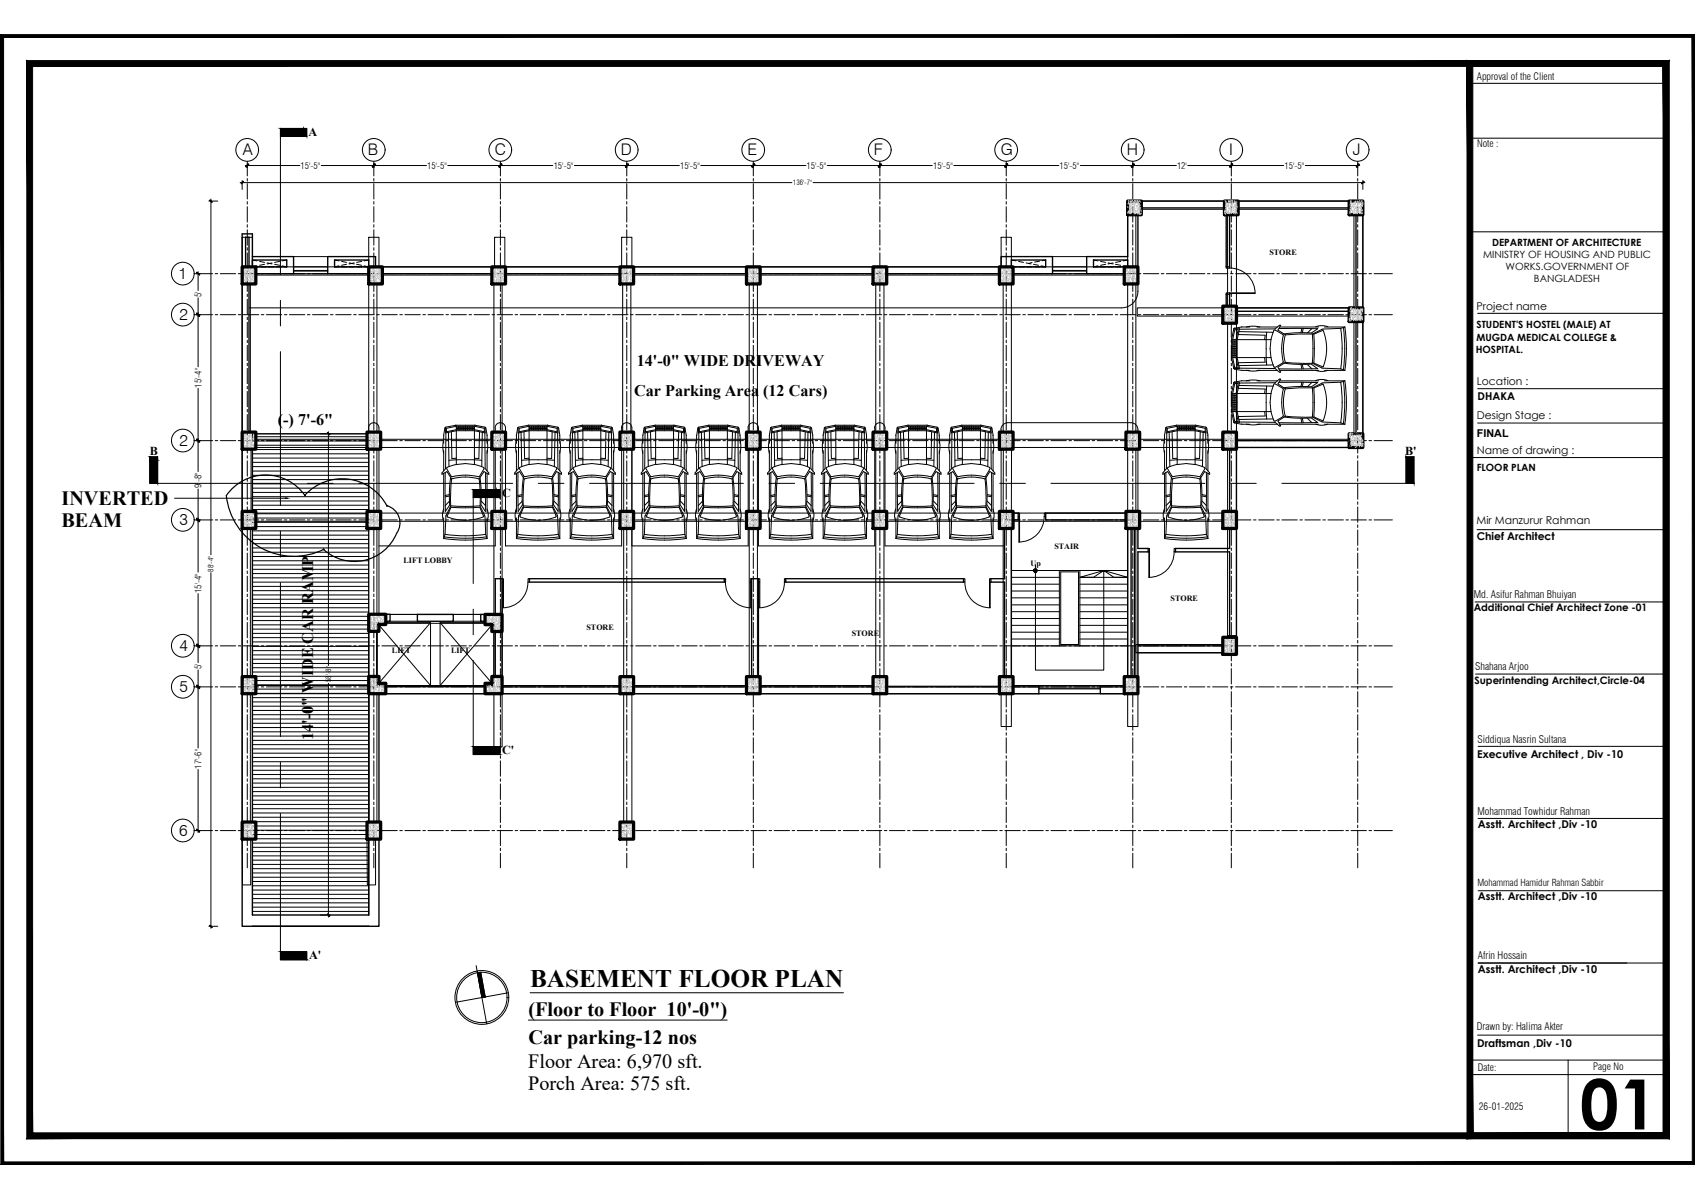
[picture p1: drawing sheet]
<svg xmlns="http://www.w3.org/2000/svg" width="420mm" height="297mm" viewBox="0 0 420 297" stroke-linecap="round" stroke-linejoin="round" font-family="sans-serif">
<defs><g id="words">
<text font-size="17.2" x="391.6" y="279.8">01</text>
<text font-size="6.3" x="131.4" y="244.5">BASEMENT FLOOR PLAN</text>
<g font-size="5">
<text x="15.2" y="125">INVERTED</text>
<text x="15.2" y="130.7">BEAM</text>
<text x="131" y="251.6">(Floor to Floor 10'-0&quot;)</text>
<text x="131" y="258.7">Car parking-12 nos</text>
<text x="130.9" y="264.7">Floor Area: 6,970 sft.</text>
<text x="130.9" y="269.9">Porch Area: 575 sft.</text>
</g>
<g font-size="4">
<text x="60.2" y="38.4">A</text>
<text x="91.2" y="38.4">B</text>
<text x="122.7" y="38.5">C</text>
<text x="153.9" y="38.4">D</text>
<text x="185.3" y="38.4">E</text>
<text x="216.6" y="38.4">F</text>
<text x="248.1" y="38.5">G</text>
<text x="279.3" y="38.4">H</text>
<text x="304.7" y="38.4">I</text>
<text x="335.3" y="38.4">J</text>
<text x="44.2" y="69.1">1</text>
<text x="44.5" y="79.2">2</text>
<text x="157.8" y="90.6">14'-0&quot; WIDE DRIVEWAY</text>
<text x="157.2" y="98.2">Car Parking Area (12 Cars)</text>
<text x="68.9" y="105.3">(-) 7'-6&quot;</text>
<text x="44.5" y="110.4">2</text>
<text x="44.5" y="130.1">3</text>
<text x="44.5" y="161.3">4</text>
<text x="44.5" y="171.4">5</text>
<text x="77.6" y="183.3" transform="rotate(-90 77.6 183.3)">14'-0&quot; WIDE CAR RAMP</text>
<text x="44.4" y="207">6</text>
</g>
<g font-size="3">
<text x="76.5" y="33.8">A</text>
<text x="37.1" y="112.8">B</text>
<text x="348.3" y="112.8">B'</text>
<text x="124.5" y="123.2">C</text>
<text x="124.5" y="186.7">C'</text>
<text x="76.6" y="237.6">A'</text>
</g>
<g font-size="2.7">
<text x="366" y="76.7">Project name</text>
<text x="366.1" y="95.3">Location :</text>
<text x="366.3" y="99.1">DHAKA</text>
<text x="366.1" y="103.9">Design Stage :</text>
<text x="366.1" y="112.4">Name of drawing :</text>
<text x="366.1" y="108.2">FINAL</text>
<text x="366" y="129.9">Mir Manzurur Rahman</text>
<text x="366.1" y="133.8">Chief Architect</text>
<text x="366.1" y="187.8">Executive Architect , Div -10</text>
<text x="366.4" y="205.2">Asstt. Architect ,Div -10</text>
<text x="366.4" y="223">Asstt. Architect ,Div -10</text>
<text x="366.4" y="240.9">Asstt. Architect ,Div -10</text>
<text x="366.2" y="259.3">Draftsman ,Div -10</text>
</g>
<g font-size="2.6">
<text x="365.3" y="148.2">Md. Asifur Rahman Bhuiyan</text>
<text x="365.7" y="166.1">Shahana Arjoo</text>
<text x="366.3" y="184.1">Siddiqua Nasrin Sultana</text>
<text x="366.2" y="201.9">Mohammad Towhidur Rahman</text>
<text x="366.4" y="237.7">Afrin Hossain</text>
<text x="366.1" y="255.1">Drawn by: Halima Akter</text>
</g>
<g font-size="2.5">
<text x="366.1" y="19.9">Approval of the Client</text>
<text x="366.1" y="36.5">Note :</text>
<text x="367.6" y="63.9">MINISTRY OF HOUSING AND PUBLIC</text>
<text x="369.9" y="60.9">DEPARTMENT OF ARCHITECTURE</text>
<text x="373.2" y="66.9">WORKS.GOVERNMENT OF</text>
<text x="380.2" y="69.9">BANGLADESH</text>
<text x="366" y="81.4">STUDENT'S HOSTEL (MALE) AT</text>
<text x="365.8" y="87.4">HOSPITAL.</text>
<text x="366" y="84.4">MUGDA MEDICAL COLLEGE &amp;</text>
<text x="366.1" y="116.7">FLOOR PLAN</text>
<text x="365.3" y="151.4">Additional Chief Architect Zone -01</text>
<text x="365.5" y="169.5">Superintending Architect,Circle-04</text>
<text x="366.4" y="265.3">Date:</text>
<text x="394.9" y="265">Page No</text>
<text x="366.6" y="275">26-01-2025</text>
</g>
<text font-size="2.4" x="366.2" y="219.5">Mohammad Hamidur Rahman Sabbir</text>
<g font-size="2.3">
<text x="74.5" y="41.9">15'-5&quot;</text>
<text x="105.9" y="41.9">15'-5&quot;</text>
<text x="137.2" y="41.9">15'-5&quot;</text>
<text x="168.6" y="41.9">15'-5&quot;</text>
<text x="199.9" y="41.9">15'-5&quot;</text>
<text x="231.3" y="41.9">15'-5&quot;</text>
<text x="262.6" y="41.9">15'-5&quot;</text>
<text x="291.8" y="41.9">12'</text>
<text x="318.4" y="41.9">15'-5&quot;</text>
<text x="50" y="73.6" transform="rotate(-90 50 73.6)">5'</text>
<text x="50" y="96" transform="rotate(-90 50 96)">15'-4&quot;</text>
<text x="50" y="120.9" transform="rotate(-90 50 120.9)">9'-8&quot;</text>
<text x="50" y="146.9" transform="rotate(-90 50 146.9)">15'-4&quot;</text>
<text x="50" y="165.8" transform="rotate(-90 50 165.8)">5'</text>
<text x="50" y="190.4" transform="rotate(-90 50 190.4)">17'-6&quot;</text>
</g>
<g font-size="2">
<text x="314.7" y="63.2">STORE</text>
<text x="261.4" y="136">STAIR</text>
<text x="100" y="139.6">LIFT LOBBY</text>
<text x="255.5" y="140.2">Up</text>
<text x="290.2" y="148.9">STORE</text>
<text x="97.2" y="161.9">LIFT</text>
<text x="111.8" y="161.8">LIFT</text>
<text x="145.4" y="156.2">STORE</text>
<text x="211.1" y="157.6">STORE</text>
</g>
<g font-size="1.8">
<text x="196.6" y="45.9">136'-7&quot;</text>
<text x="53" y="141.6" transform="rotate(-90 53 141.6)">88'-4&quot;</text>
<text x="82.1" y="169" transform="rotate(-90 82.1 169)">58'-8&quot;</text>
</g>
</g></defs>
<!-- layer: TITLE TEXT -->
<g fill="none" stroke="#000" stroke-width=".25">
<path d="M118 239.2l2.7 14.5M119.2 240.9l1.1 6.1M126 245.9l-13.1 2.4M131 252.7h49.3M131.4 245.9h77.7"/>
<circle cx="119.4" cy="247.1" r="6.7"/>
<circle cx="119.4" cy="247.1" r="6.2"/>
</g>
<g fill="#000" stroke="#000" stroke-width=".25">
<path d="M118.4 241h.8l1.1 6zM118.4 241l.8-.1z"/>
<path d="M118.4 241l1 6h.9zM119.4 247h.9l-.8 .1z"/>
</g>
<!-- layer: WALL -->
<g fill="none" stroke="#000" stroke-width=".34">
<path d="M279.5 53.2v10.4h-10.1v4.2h9.3M282.1 53.2v12.9M282.9 51.5h20.6M282.9 49.8h20.6M304 53.2v12.9h.8v-12.9M306.9 51.5h27.5M306.9 49.8h27.5M336.1 53.2v23.1M337.8 53.2v23.1M60 66.1v-8.2h2.6v8.2M60 70.3v36.7M60.9 66.1v-7.3h.8v7.3"/>
<path d="M61.7 70.3v36.7M62.6 64.4h8.5v1.7h-7.7M62.6 63.6h10.2v4.2h-9.4M82.9 64.4h8.5v1.7h-8.5zM93.1 66.1v-2.5h-11.9v4.2h10.2M94.8 66.1h27.1M94.8 67.8h27.1M125.3 66.1h28.4v1.7h-28.4zM157.1 66.1h27.9v1.7h-27.9zM188.4 66.1h28v1.7h-28zM219.8 66.1h27.9v1.7h-27.9zM248.2 66.1v-2.5h12.7v4.2h-9.8"/>
<path d="M250.7 66.1v-1.7h8.5v1.7h-8.1M271.1 64.4h8.4v1.7h-8.4zM304 75.8v-2.9h.8v2.9M306.5 76.3h27.9M306.5 77.1h27.9M336.1 79.7v27.8M337.8 79.7v27.8M60 111.3v15.4M62.6 111.3v15.4M304.8 111.3v15.4M306.5 111.3v15.4M306.5 110.9h27.9"/>
<path d="M306.5 109.2h27.9M60 130.9v36.7M62.6 130.9v36.7M249 130.9v12.5h-3.4v.8h3.4v23.4M250.7 130.9v36.7M251.1 127.1h1.3v1.7h-1.3M279.1 127.1h-19.9v1.7h19.9M279.5 130.9v36.7M280.4 130.9v36.7M281.2 130.9v36.7M282.1 130.9v5h2.5v.8h-2.5v30.9M304.8 130.9v5h-13.4v.8h13.4v21.2"/>
<path d="M306.5 130.9v27M91.4 156.4h2v11.2h-2zM95.6 152.2h1.1v1.7h-1.1zM103.5 152.2h8.9v1.7h-8.9zM119.2 152.2h1v1.7h-1zM122.8 156.4h1.7v11.2h-1.7zM122.8 152.2v-8.8h1.7v8.8M131.2 143.4h48.3v.8h-48.3zM194.8 143.4h44v.8h-44zM60 171.9v31.8M62.6 171.9v31.8M95.6 170.1h24.6v1.8h-24.6z"/>
<path d="M124.5 171.9h29.2M124.5 170.2h29.2M157.1 170.2h27.9v1.7h-27.9zM186.3 167.6v-24.2h1.7v24.2M188.4 170.2h28v1.7h-28zM219.8 170.2h27.9v1.7h-27.9zM251.1 170.2h6.4v1.7h-6.4M278.7 170.2h-5.9v1.7h5.9M282.1 161.7h21M282.1 160h21M60 207.9v21.6h33.9v-21.6M62.6 207.9v18.8h28.8v-18.8"/>
<path d="M91.4 203.7v-31.8h2.5v31.8"/>
</g>
<!-- layer: line 2 -->
<g fill="none" stroke="#000" stroke-width=".25">
<path d="M62.6 107.5h28.4M91.4 111.3v15.4M93.4 154.2h13.3v15.6h-13.3zM93.4 154.2l13.3 15.6M96.7 153.9h6.8M96.7 152.2h6.8M106.7 154.2l-13.3 15.6M109.1 154.2h13.3v15.6h-13.3zM109.1 154.2l13.3 15.6M112.4 153.9h6.8M112.4 152.2h6.8M122.4 154.2l-13.3 15.6"/>
<path d="M91.4 171.9v31.8M91.4 207.9v.4"/>
</g>
<!-- layer: STAIR -->
<g fill="none" stroke="#000" stroke-width=".25">
<path d="M282.1 69.5a6.3 6.3 0 0 1-1.2 5.6 4.1 4.1 0 0 1-2.9 1.2h-216.3M62.6 111.3v15.4M91 107.5h-28.4v1.7M91.4 106a1.29 1.29 0 0 1 1.2-1.3 1.29 1.29 0 0 1 1.3 1.3v1M91.4 106v1M91.4 111.3v15.4M93.9 111.3v15.4M122.7 106a1.29 1.29 0 0 1 1.3-1.3 1.29 1.29 0 0 1 1.3 1.3v1M122.8 106v1M122.8 110.9v15.8M125.3 110.9v15.8M154.1 106a1.29 1.29 0 0 1 1.2-1.3 1.29 1.29 0 0 1 1.3 1.3v1"/>
<path d="M154.1 106v1M154.1 111.3v15.4M156.6 111.3v15.4M185.4 106a1.29 1.29 0 0 1 1.3-1.3 1.29 1.29 0 0 1 1.3 1.3v1M185.5 106v1M185.5 111.3v15.4M188 111.3v15.4M216.8 106a1.29 1.29 0 0 1 1.3-1.3 1.29 1.29 0 0 1 1.3 1.3v1M216.8 106v1M216.8 111.3v15.4M219.4 111.3v15.4M248.2 111.3v15.4"/>
<path d="M249.8 104.7a1.71 1.71 0 0 0-1.7 1.7M249.9 104.7h30.5a1.71 1.71 0 0 1 1.7 1.7M282.1 106.5v1M282.1 110.9v16.2M62.6 130.9v36.7M91.4 130.9v72.8M93.9 130.9v21.3M122.8 130.9v4.3h-28.9M125.3 130.5v4.7h28.8v-4.3M156.6 130.9v4.3h28.9v-4.3M188 130.9v4.3h28.8v-4.3M219.4 130.9v4.3h29.6"/>
<path d="M250.7 158.3h11.9M250.7 156.6h11.9M250.7 154.9h11.9M250.7 153.2h11.9M250.7 151.5h11.9M250.7 149.8h11.9M250.7 148.1h11.9M250.7 146.4h11.9M250.7 144.7h11.9M250.7 143h11.9M250.7 141.3h11.9M267.7 158.3h11.8"/>
<path d="M267.7 156.6h11.8M267.7 154.9h11.8M267.7 153.2h11.8M267.7 151.5h11.8M267.7 149.8h11.8M267.7 148.1h11.8M267.7 146.4h11.8M267.7 144.7h11.8M267.7 143h11.8M267.7 141.3h11.8M62.6 171.9v31.8M250.7 160h11.9"/>
<path d="M267.7 160h11.8M62.6 207.9v18.8M91.4 207.9v18.8M62.6 229.5h28.8"/>
</g>
<!-- layer: rail -->
<path d="M262.6 141.3h5.1v18.7h-5.1zM262.9 141.7h4.4v18h-4.4z" fill="none" stroke="#000" stroke-width=".25"/>
<!-- layer: LINE -->
<path d="M256.7 139.9v26.1h16.9v-24.7l-5.9 1.7h3.4l2.5-1.7 5.9 1.7h-3.4l-2.5-1.7" fill="none" stroke="#000" stroke-width=".25"/>
<g fill="#000" stroke="#000" stroke-width=".25">
<path d="M363.6 15l1.5 1.5 48.6-1.5zM365.1 16.5l48.6-1.5-1.4 1.5zM412.3 16.5l1.4 265.6v-267.1zM412.3 16.5l1.4 265.6-1.4-1.4zM363.6 282.1h50.1l-1.4-1.4zM363.6 282.1l1.5-1.4h47.2zM363.6 15v267.1l1.5-1.4zM363.6 15l1.5 1.5v264.2z"/>
<path d="M256.2 141.3l.1 .2 .4-.2zM256.3 141.5l.4-.2-.2 .4zM256.7 141.3l-.2 .4 .2 .1z"/>
<path d="M256.5 141l.2 .3v-.4zM256.3 141.1l.2-.1 .2 .3zM256.3 141.1l-.1 .2h.5z"/>
<path d="M256.7 141.3v.5l.2-.1zM256.7 141.3l.3 .2-.1 .2zM256.7 141.3l.3 .2 .1-.2z"/>
<path d="M256.7 141.3h.4l-.1-.2zM256.9 141l.1 .1-.3 .2zM256.7 140.9v.4l.2-.3z"/>
</g>
<!-- layer: WIN -->
<path d="M72.8 67.8h8.4M72.8 67.2h8.4M72.8 66.1h8.4M72.8 67h8.4M260.9 67.8h8.5M260.9 67.2h8.5M260.9 66.1h8.5M260.9 67h8.5M257.5 170.2h15.3M257.5 170.5h15.3M257.5 170.7h15.3M257.5 171.9h15.3" fill="none" stroke="#000" stroke-width=".25"/>
<!-- layer: LINTEL -->
<g fill="none" stroke="#000" stroke-width=".25">
<path d="M62.6 64.4l1.1 .2M63.4 66.1h.7M63.7 65.9l-1.1 .2M64.3 64.8l1.3 .2M64.7 66.1h1.3M65.6 65.5l-1.3 .2M66.2 65.1l1.2 .3M66.6 66.1h1.3M67.4 65.1l-1.2 .3M68.1 65.5l1.2 .2M68.5 66.1h1.3M69.3 64.8l-1.2 .2"/>
<path d="M69.9 65.9l1.2 .2h-.7M71.1 64.4l-1.2 .2M82.9 64.4l1.1 .2M84 65.9l-1.1 .2h1.1M84.6 66.1h1.3M84.7 64.8l1.2 .2M85.9 65.5l-1.2 .2M86.5 65.1l1.3 .3M86.5 66.1h1.3M87.8 65.1l-1.3 .3M88.4 65.5l1.3 .2M88.4 66.1h1.3"/>
<path d="M89.7 64.8l-1.3 .2M90.3 65.9l1.1 .2h-1.1M91.4 64.4l-1.1 .2M250.7 64.4l1.1 .2M251.1 66.1h.9M252.5 64.8l1.2 .2M252.6 66.1h1.3M254.3 65.1l1.3 .3M254.6 66.1h1.2M255.8 65.1l-.8 .2M256.2 65.5l1.2 .2M256.5 66.1h1.2"/>
<path d="M257.7 64.7l-1.2 .2M258.1 65.9l1.1 .2h-.8M259.2 64.4l-.9 .2M271.1 64.4l1.1 .2M272.2 65.9l-1.1 .2h1M272.8 66.1h1.2M272.8 64.8l1.3 .2M274.1 65.5l-1.3 .2M274.7 66.1h1.2M274.7 65.1l1.2 .3M275.9 65.1l-1.2 .3M276.5 65.5l1.3 .2"/>
<path d="M276.6 66.1h1.2M277.8 64.8l-1.3 .2M278.4 65.9l1.1 .2h-1M279.5 64.4l-1.1 .2"/>
</g>
<!-- layer: Door -->
<g fill="none" stroke="#000" stroke-width=".25">
<path d="M304 72.9v-.4h.8v.4M304 66.1v.3h.8v-.3M304.8 66.4a6.2 6.2 0 0 1 6.3 6.3h-6.3M304.8 72.5h6.3M252.4 127.1h.3v.9h-.3M252.6 128v6.3M252.7 128v6.3M258.8 127.9a6.2 6.2 0 0 1-6.3 6.4M259.2 127.1h-.3v.9h.3M284.6 135.9h.3v.8h-.3M284.8 136.7v6.4M284.9 136.7v6.4"/>
<path d="M291 136.7a6.2 6.2 0 0 1-6.2 6.3M291.4 135.9h-.4v.8h.4M124.5 143.4h.3v.8h-.3M124.6 144.2v6.4M124.8 144.2v6.4M130.9 144.2a6.2 6.2 0 0 1-6.3 6.4M131.2 143.4h-.3v.8h.3M179.5 143.4h.4v.8h-.4M179.8 144.2a6.2 6.2 0 0 0 6.3 6.4M186 144.2v6.4M186.1 144.2v6.4M186.3 143.4h-.3v.8h.3"/>
<path d="M188 143.4h.3v.8h-.3M188.2 144.2v6.4a6.2 6.2 0 0 0 6.2-6.4M188.3 144.2v6.4M194.8 143.4h-.4v.8h.4M238.8 143.4h.4v.8h-.4M245.3 144.2v6.4M245.4 144.2l.1 6.4a6.2 6.2 0 0 1-6.3-6.4M245.6 143.4h-.3v.8h.3"/>
</g>
<!-- layer: WALL -->
<path d="M72.8 63.6h8.4M260.9 63.6h8.5" fill="none" stroke="#000" stroke-width=".25"/>
<!-- layer: 0 -->
<g fill="none" stroke="#000" stroke-width=".25">
<path d="M69.5 31.8h6.5v2h-6.5zM69.5 33.8v34.3M60.8 41h13.5M61.3 40.5v1M79.6 41h26.1M92.7 40.5v1M111 41h26M124 40.5v1M142.4 41h26M155.4 40.5v1M173.7 41h26.1M186.7 40.5v1"/>
<path d="M205.1 41h26M218.1 40.5v1M236.4 41h26.1M249.4 40.5v1M267.8 41h23.8M280.8 40.5v1M294.4 41h23.8M305.2 40.5v1M323.6 41h13.5M336.6 40.5v1M48.7 67.8h.9M48.7 78h.9"/>
<path d="M49.1 67.3v4.7M49.1 73.8v17.1M69.5 74.4v6.4M49.1 96.2v20.6M69.5 87.1v38.2M37.1 113.2h2v6.5h-2zM39.1 119.7h30.8M48.7 109.2h.9M76.2 119.7h6.4M79.4 107.5h2.5M81.4 107v57.9M88.9 119.7h38.2"/>
<path d="M133.4 119.7h6.4M146.1 119.7h38.2M190.6 119.7h6.4M203.3 119.7h38.2M247.8 119.7h6.4M248.2 106.5v.5M260.5 119.7h38.2M305 119.7h6.4M317.8 119.7h30.7M348.5 113.2h2v6.5h-2zM48.7 128.8h.9M49.1 121.1v20.7"/>
<path d="M69.5 131.6v6.4M117.3 121.3h6.6v2h-6.6zM117.3 123.3v21.3M49.1 147.1v17.1M69.5 144.3v38.2M117.3 150.9v6.4M48.7 160h.9M48.7 170.2h.9M49.1 166v19.3M81.4 169.3v57.9M117.3 163.6v21.3M49.1 190.6v15.7"/>
<path d="M69.5 188.8v6.4M91.4 193.9v9.8M117.3 184.9h6.6v2h-6.6zM48.7 205.8h.9M69.5 201.5v34.3M91.4 207.9v18.8M62.6 229.5h28.8M69.5 235.8h6.5v2h-6.5zM79.4 226.7h2.5"/>
</g>
<g fill="#000" stroke="#000" stroke-width=".25">
<path d="M69.5 31.8l5.8 2v-2zM69.5 31.8l5.8 2h-5.8z"/>
<path d="M75.3 31.8l.7 2v-2zM75.3 31.8l.7 2h-.7z"/>
<path d="M52 49.6l.6 .5zM52 49.6l.6 .5z"/>
<path d="M60.3 44.9l-.5 .6zM60.3 44.9l-.5 .6z"/>
<path d="M61.6 40.6l-.6 .8zM60.9 41.3l.7-.7z"/>
<path d="M92.3 41.3l.7-.7zM93 40.6l-.6 .8z"/>
<path d="M93 40.6l-.6 .8zM92.3 41.3l.7-.7z"/>
<path d="M123.7 41.3l.6-.7zM124.3 40.6l-.6 .8z"/>
<path d="M124.3 40.6l-.6 .8zM123.7 41.3l.6-.7z"/>
<path d="M155 41.3l.7-.7zM155.7 40.6l-.6 .8z"/>
<path d="M155.7 40.6l-.6 .8zM155 41.3l.7-.7z"/>
<path d="M186.4 41.3l.6-.7zM187 40.6l-.6 .8z"/>
<path d="M187 40.6l-.6 .8zM186.4 41.3l.6-.7z"/>
<path d="M217.7 41.3l.7-.7zM218.4 40.6l-.6 .8z"/>
<path d="M218.4 40.6l-.6 .8zM218.4 40.6l-.6 .8z"/>
<path d="M249.1 41.3l.7-.7zM249.8 40.6l-.7 .8z"/>
<path d="M249.8 40.6l-.7 .8zM249.1 41.3l.7-.7z"/>
<path d="M280.4 41.3l.7-.7zM281.1 40.6l-.6 .8z"/>
<path d="M281.1 40.6l-.6 .8zM281.1 40.6l-.6 .8z"/>
<path d="M304.8 41.3l.7-.7zM305.5 40.6l-.6 .8z"/>
<path d="M305.5 40.6l-.6 .8zM304.8 41.3l.7-.7z"/>
<path d="M336.2 41.3l.6-.7zM336.8 40.6l-.5 .8z"/>
<path d="M337.6 45.5l.5-.6zM338.1 44.9l-.5 .6z"/>
<path d="M48.8 77.6l.7 .7zM48.8 77.7l.6 .6z"/>
<path d="M48.8 67.5l.7 .6zM48.8 67.5l.7 .6z"/>
<path d="M48.8 77.7l.6 .6zM48.8 77.6l.7 .7z"/>
<path d="M37.1 113.2l2 .8v-.8zM37.1 113.2l2 .8h-2z"/>
<path d="M37.1 114l2 5.7v-5.7zM37.1 114l2 5.7h-2z"/>
<path d="M48.8 108.8l.7 .7zM48.8 108.8l.7 .7z"/>
<path d="M48.8 108.8l.7 .7zM48.8 108.8l.7 .7z"/>
<path d="M81.2 107.2l.5 .5zM81.2 107.2l.5 .5z"/>
<path d="M348.5 113.2l2 6.5v-6.5zM348.5 113.2l2 6.5h-2z"/>
<path d="M48.8 128.4l.7 .7zM48.8 128.5l.6 .7z"/>
<path d="M48.8 128.5l.6 .7zM48.8 128.4l.7 .7z"/>
<path d="M117.3 121.3l5.8 2v-2zM117.3 121.3l5.8 2h-5.8z"/>
<path d="M123.1 121.3l.8 2v-2zM123.1 121.3l.8 2h-.8z"/>
<path d="M48.8 159.6l.7 .7zM48.8 159.7l.6 .7z"/>
<path d="M48.8 169.8l.7 .7zM48.8 169.9l.6 .6z"/>
<path d="M48.8 159.7l.6 .7zM48.8 159.6l.7 .7z"/>
<path d="M48.8 169.9l.6 .6zM48.8 169.8l.7 .7z"/>
<path d="M117.3 184.9l6.6 2v-2zM117.3 184.9l6.6 2h-6.6z"/>
<path d="M48.8 205.4l.7 .7zM48.8 205.5l.6 .6z"/>
<path d="M52 229.3l.6 .4zM52 229.3l.6 .4z"/>
<path d="M69.5 235.8l6.5 2v-2zM69.5 235.8l6.5 2h-6.5z"/>
<path d="M81.2 226.4l.5 .5zM81.2 226.5l.5 .4z"/>
<path d="M8.1 280.7l-1.5 1.4 405.7-1.4zM6.6 282.1l405.7-1.4 1.4 1.4zM412.3 16.5v264.2l1.4 1.4zM412.3 16.5l1.4-1.5v267.1zM8.1 16.5h404.2l1.4-1.5zM6.6 15h407.1l-405.6 1.5zM6.6 15l1.5 265.7v-264.2zM6.6 15l1.5 265.7-1.5 1.4z"/>
<path d="M.2 288.5h420l-.7-.6zM.2 288.5l.7-.6h418.6zM.2 8.6v279.9l.7-.6zM.2 8.6l.7 .7v278.6zM.2 8.6l.7 .7 419.3-.7zM.9 9.3l419.3-.7-.7 .7zM420.2 8.6l-.7 .7 .7 279.2zM419.5 9.3l.7 279.2-.7-.6z"/>
</g>
<!-- layer: hatch -->
<g fill="none" stroke="#000" stroke-width=".25">
<path d="M62.6 108.2h28.4M62.6 109.2h28.4M62.6 110.3h28.4M62.6 111.4h28.8M62.6 112.4h28.8M62.6 113.5h28.8M62.6 114.5h28.8M62.6 115.6h28.8M62.6 116.7h28.8M62.6 117.8h28.8M62.6 118.8h28.8M62.6 119.9h28.8"/>
<path d="M62.6 120.9h28.8M62.6 122h28.8M62.6 123h28.8M62.6 124.1h28.8M62.6 125.2h28.8M62.6 126.2h28.8M62.6 127.3h28.8M62.6 128.3h28.8M62.6 129.4h28.8M62.6 130.5h28.8M62.6 131.5h28.8M62.6 132.6h28.8"/>
<path d="M62.6 133.6h28.8M62.6 134.7h28.8M62.6 135.7h28.8M62.6 136.8h28.8M62.6 137.9h28.8M62.6 138.9h28.8M62.6 140h28.8M62.6 141h28.8M62.6 142.1h28.8M62.6 143.2h28.8M62.6 144.2h28.8M62.6 145.3h28.8"/>
<path d="M62.6 146.3h28.8M62.6 147.4h28.8M62.6 148.4h28.8M62.6 149.5h28.8M62.6 150.6h28.8M62.6 151.6h28.8M62.6 152.7h28.8M62.6 153.7h28.8M62.6 154.8h28.8M62.6 155.9h28.8M62.6 156.9h28.8M62.6 158h28.8"/>
<path d="M62.6 159h28.8M62.6 160.1h28.8M62.6 161.2h28.8M62.6 162.2h28.8M62.6 163.3h28.8M62.6 164.4h28.8M62.6 165.4h28.8M62.6 166.5h28.8M62.6 167.5h28.8M62.6 168.6h28.8M62.6 169.7h28.8M62.6 170.7h28.8"/>
<path d="M62.6 171.8h28.8M62.6 172.8h28.8M62.6 173.9h28.8M62.6 174.9h28.8M62.6 176h28.8M62.6 177.1h28.8M62.6 178.1h28.8M62.6 179.2h28.8M62.6 180.2h28.8M62.6 181.3h28.8M62.6 182.4h28.8M62.6 183.4h28.8"/>
<path d="M62.6 184.5h28.8M62.6 185.5h28.8M62.6 186.6h28.8M62.6 187.6h28.8M62.6 188.7h28.8M62.6 189.8h28.8M62.6 190.8h28.8M62.6 191.9h28.8M62.6 192.9h28.8M62.6 194h28.8M62.6 195.1h28.8M62.6 196.1h28.8"/>
<path d="M62.6 197.2h28.8M62.6 198.2h28.8M62.6 199.3h28.8M62.6 200.3h28.8M62.6 201.4h28.8M62.6 202.5h28.8M62.6 203.6h28.8M62.6 204.6h28.8M62.6 205.7h28.8M62.6 206.7h28.8M62.6 207.8h28.8M62.6 208.9h28.8"/>
<path d="M62.6 209.9h28.8M62.6 211h28.8M62.6 212h28.8M62.6 213.1h28.8M62.6 214.2h28.8M62.6 215.2h28.8M62.6 216.3h28.8M62.6 217.3h28.8M62.6 218.4h28.8M62.6 219.4h28.8M62.6 220.5h28.8M62.6 221.6h28.8"/>
<path d="M62.6 222.6h28.8M62.6 223.7h28.8M62.6 224.7h28.8M62.6 225.8h28.8"/>
</g>
<!-- layer: CAR -->
<g fill="none" stroke="#000" stroke-width=".25">
<path d="M305.3 88.7h.1M305.3 97.3v.1M305.3 84h.1M305.3 97.4v4.7l.5 2.4M305.3 84.1v4.6M305.3 88.8l.5 2.4M305.6 97.5h9.4M305.6 97.5l.5-2.5h.8l-.5 2.5v4.5l.5 2.4h-.8l-.5-2.4M305.6 84.1l.5-2.4h.8l-.5 2.4v4.5l.5 2.5h-.8l-.5-2.5M305.6 84.1v4.5M305.6 97.5v4.5M305.6 99.7h.8"/>
<path d="M305.6 99.2h.8M305.6 98.6h.8M305.6 98h.8M305.6 88.6h9.4M305.6 84.1h9.4M305.6 86.9h.8M305.6 86.4h.8M305.6 85.8h.8M305.6 88h.8M305.6 87.5h.8M305.6 85.2h.8M305.6 84.7h.8"/>
<path d="M305.8 91.2l.2 .3M305.8 94.8h1.5l-.6 2.7v4.5l.6 2.6h-1.5M305.8 94.9l-.5 2.4M305.8 81.4h1.5l-.6 2.7v4.5l.6 2.7h-1.5M305.8 81.6l-.5 2.4M305.9 84.1v4.5M305.9 97.5v4.5M306 94.6l-.2 .3M306 81.3l-.2 .2M306.1 91.5l1.7 .3M306.1 84.1v4.5M306.1 97.5v4.5"/>
<path d="M306.9 96.2l6.7 .2-.1 1.1M306.9 82.9l6.7 .1-.1 1.1M307.1 95.5l8.5 .2M307.1 82.2l8.5 .1M307.2 94.9l8.9-.1 1-.9h.4l-.7 1.2 1.8 1.2 3.4-.2h3.3l2.4-1.2M307.2 81.6l8.9-.1 1-.9h.4l-.7 1.2 1.8 1.2 6.7-.3 2.4-1.1M307.7 91.7h.2M307.9 91.8h1.9M308.9 94.3l1.7-.2 1.7 .2M308.9 81l1.7-.2 1.7 .2M308.9 91.7l1.7 .2 1.7-.2M309.8 94.3a8.9 8.9 0 0 0-3.7 .3"/>
<path d="M309.8 81a8.9 8.9 0 0 0-3.7 .3M311.6 94.3h5.1M311.6 81h5.1M311.6 91.8h5.1M313.5 88.6l.1 1.1-6.7 .2M314 95.6l-.1 1.9 .1 6.3M314 82.3l-.1 1.8 .1 6.4M315 97.5l-.2 2.2 .2 2.3M315 84.1l-.2 2.3 .2 2.2M315.1 88.6l.7 2.3M315.6 90.4l-8.5 .2M315.7 90.9l.4 .1"/>
<path d="M315.8 95.2l-.7 2.3M315.8 81.9l-.7 2.2M316.1 95.1l-.4 .1M316.1 81.8l-.4 .1M316.1 95.1l1.9 1.1M316.1 81.8l1.9 1.1M317 94.7l9.6 .1-1.5 1M317 81.4h9.6l-1.5 1.1M317.2 94.3h9.7M317.2 81h9.7M317.2 91.8h9.7M318 96.2l.1 .3-.4 3.2 .4 3.2-.1 .3"/>
<path d="M318 82.9l.1 .2-.4 3.3 .4 3.2-.1 .3M318 89.9l-1.9 1.1M318.2 90a31 31 0 0 0 6.8 .2M318.6 83a12.6 12.6 0 0 0 0 6.8M318.6 89.8l-1.8 1.2 .7 1.2h-.4l-1-.9-8.9-.1M322.5 90.3l.2 1.1M322.7 94.7l-.2 1M322.7 81.4l-.2 1M322.8 90.3l.2 1.1M323 94.7l-.2 1M323 81.4l-.2 1M324.1 90.3l1.1 1.1"/>
<path d="M325 95.8a31 31 0 0 0-6.8 .3M325 82.5a31 31 0 0 0-6.8 .2M325.1 90.2l1.5 1.1-9.6 .1M325.2 94.7l-1.1 1.1M325.2 81.4l-1.1 1.1M325.3 96.1l.2 3.6-.2 3.6h-3.4l-3.3-.2a12.7 12.7 0 0 1 0-6.8M325.3 82.7l.2 3.7-.2 3.6h-3.4l-3.3-.2M325.3 90l2.4 1.2M325.8 96l-.1 .3v7l2.1 .9M325.8 82.7l-.1 .2v6.9l.1 .2M326.1 94.3l1.5-.3 1.6 .3M326.1 81l1.5-.3 1.6 .3"/>
<path d="M326.1 91.7l1.5 .3 1.6-.3M327.7 91.1l4.7 .3M327.8 95.2h.1a10.7 10.7 0 0 1 0 9h-.1M327.8 81.9l.3 .1M327.8 95.2l-2 .8M327.8 81.9l-2 .8M328.1 82a11.3 11.3 0 0 1-.2 8.9l-2.1-.9M328.3 94.3h5.1l-1 .4M328.3 81h5.1l-1 .4M332.3 94.7l.4 5-.4 5M332.3 81.3l.4 5.1-.4 5M332.4 94.7l-4.7 .2"/>
<path d="M332.4 81.4l-4.7 .2M332.4 91.4l1 .4h-5.1M333 94.5l.3 5.2-.3 5.3M333 81.1l.3 5.3-.3 5.2M333.4 94.3l.4 5.4-.4 5.4M333.4 81l.4 5.4-.4 5.3M110 108.9l-.2 1.7 .2 1.7M110 107.9v1.9M110 111.6v5.1M110 117.2v9.7M110.3 106.1l-.3 1.8M110.4 117v9.7l1.1-1.6a28.1 28.1 0 0 1 .2-6.8"/>
<path d="M110.4 105.9v1.4l2.7-.6h4.5l2.7 .6v-1.4M110.5 105.8l-.3 .3M110.5 107.3l-.1 8.8-.8 1.1v.3l1.2-.7 1.2 1.9M111.2 107.1l.1 8.5M111.3 114l1.8-.1 6.3 .1M111.9 107l.1 6.6 1.1-.1M111.9 118.6l-.2 3.4v3.3l3.6 .2 3.7-.2v-3.3l-.2-3.4M113 105.4l-2.5 .4M113 105.3h-.1M113 105.4h4.7M113.1 115.1a3.8 3.8 0 0 0-2.4 .9l1.1 2 .3 .1 3.2-.4 3.4 .4 1.3-2M113.1 105.9h4.5"/>
<path d="M113.1 106.2h4.5M113.1 105.6l-2.4 .5v.9l2.4-.5h4.5l2.5 .5v-.9l-2.5-.5M113.1 105.6h4.5M113.1 105.6v9.5M113.7 105.6v.9M114.3 105.6v.9M114.8 105.6v.9M115.4 105.6v.9M115.9 105.6v.9M116.5 105.6v.9M117.1 105.6v.9M117.6 115.1a3.8 3.8 0 0 1 2.4 .9l-.1 .1"/>
<path d="M117.6 105.6v9.5l-2.2-.3-2.3 .3M117.7 105.3l2.6 .6 .4 2M118.9 107l-.2 6.6-1.1-.1M119.5 107.1l-.1 8.5M120.2 107.3l.1 8.8 .9 1.1v.3l-1.2-.7-1.3 1.8a12.6 12.6 0 0 0-6.8 0M120.4 117l-.1 9.7-1-1.6v-3.4l-.3-3.4M120.7 108.9l.2 1.7-.2 1.7M120.7 107.9v1.9M120.7 111.6v5.1M120.7 117.2v9.7M128 107.8v.1M128 108.9l-.2 1.7 .2 1.7"/>
<path d="M128 107.9v1.9M128 111.6v5.1M128 117.2v9.7M128.3 106.1l-.3 1.7M128.4 117v9.7l1.1-1.6-.1-3.4 .3-3.4M128.4 105.9v1.4l2.7-.6h4.5l2.7 .6v-1.4M128.5 105.8l-.2 .3M128.6 107.3l-.1 8.8-.9 1.1v.3l1.2-.7 1.2 1.8a12.6 12.6 0 0 1 6.8 0l1.2-1.8 1.2 .7v-.3l-.9-1.1-.1-8.8M129.2 107.1l.1 8.5M129.3 114l1.8-.1 6.4 .1M129.9 107l.1 6.6 1.1-.1M129.9 118.6l-.2 3.4v3.3"/>
<path d="M131 105.4l-2.4 .4M131 105.3h.1M131.1 105.4h4.6M131.1 115.1a3.8 3.8 0 0 0-2.4 .9l1.2 2 .2 .1 3.3-.4 3.4 .4 1.2-2M131.1 105.9h4.5M131.1 106.2h4.5M131.1 105.6l-2.4 .5v.9l2.4-.5h4.5l2.5 .5v-.9l-2.5-.5M131.1 105.6h4.5M131.1 115.1l2.3-.3 2.2 .3M131.1 105.6v9.5M131.7 105.6v.9M132.2 105.6v.9"/>
<path d="M132.8 105.6v.9M133.4 105.6v.9M133.9 105.6v.9M134.5 105.6v.9M135 105.6v.9M135.6 105.6v9.5M135.6 115.1a3.8 3.8 0 0 1 2.4 .9v.1M135.7 105.3h.1M135.8 105.4l2.6 .5 .4 1.9M136.8 118.6l.2 3.4v3.3l-3.6 .2-3.7-.2M136.9 107l-.2 6.6-1.1-.1M137 118.3a31 31 0 0 1 .2 6.8"/>
<path d="M137.6 107.1l-.2 8.5M138.4 117l-.1 9.7-1.1-1.6M138.7 107.8v.1M138.7 108.9l.2 1.7-.2 1.7M138.8 107.9v1.9M138.8 111.6v5.1M138.8 117.2v9.7M141.3 107.8v.1M141.3 108.9l-.2 1.7 .2 1.7M141.4 107.9v1.9M141.4 111.6v5.1M141.4 117.2v9.7"/>
<path d="M141.6 106.1l-.2 1.7M141.7 117l.1 9.7 1-1.6v-3.4l.3-3.4M141.8 105.9v1.4l2.7-.6h4.4l2.7 .6v-1.4M141.9 105.8l-.3 .3M141.9 107.3l-.1 8.8-.9 1.1v.3l1.2-.7 1.2 1.9M142.5 107.1l.2 8.5M142.6 114l1.9-.1 6.3 .1M143.2 107l.2 6.6 1.1-.1M143.3 118.6l-.3 3.4v3.3M144.4 105.3l-2.5 .5M144.4 105.4h4.7M144.5 115.1a3.8 3.8 0 0 0-2.4 .9l1.1 2 .3 .1 3.2-.4 3.4 .4 1.2-2.1a3.8 3.8 0 0 0-2.4-.9"/>
<path d="M144.5 105.9h4.4M144.5 106.2h4.4M144.5 105.6l-2.5 .5v.9l2.5-.5h4.4l2.5 .5v-.9l-2.5-.5M144.5 105.6h4.4M144.5 105.6v9.5l2.2-.3 2.2 .3M145 105.6v.9M145.6 105.6v.9M146.2 105.6v.9M146.7 105.6v.9M147.3 105.6v.9M147.8 105.6v.9M148.4 105.6v.9"/>
<path d="M148.9 105.6v9.5M149 105.3l2.7 .6 .4 2M150.1 118.6l.2 3.4v3.3l-3.6 .2-3.6-.2M150.2 107l-.1 6.6-1.2-.1M150.3 118.3a31 31 0 0 1 .2 6.8M150.9 107.1l-.2 8.5M151.6 107.3v8.8l.9 1.1v.3l-1.2-.7-1.2 1.8a12.6 12.6 0 0 0-6.8 0M151.7 117v9.7l-1.1-1.6M152.1 108.9l.2 1.7-.2 1.7M152.1 107.9v1.9M152.1 111.6v5.1M152.1 117.2v9.7"/>
<path d="M159.3 108.9l-.2 1.7 .2 1.7M159.3 107.9v1.9M159.3 111.6v5.1M159.3 117.2v9.7M159.4 107.8l-.1 .1M159.7 117l.1 9.7 1.1-1.6-.1-3.4 .3-3.4M159.8 105.9v1.4l2.7-.6h4.5l2.7 .6v-1.4M159.9 107.3l-.1 8.8-.8 1.1v.3l1.1-.7 1.2 1.8a12.6 12.6 0 0 1 6.8 0l1.2-1.8 1.2 .7v-.3l-.9-1.1v-8.8M160.1 116.1l1.1 1.9M160.5 107.1l.2 8.5M160.7 114l1.8-.1 6.3 .1M161.2 118l.3 .1 3.2-.4 3.2 .4 .3-.1"/>
<path d="M161.2 107l.2 6.6 1.1-.1M161.3 118.6l-.2 3.4v3.3l3.6 .2 3.6-.2M162.4 105.3l-2.7 .6-.3 1.9M162.4 105.4h4.6M162.5 115.1a3.8 3.8 0 0 0-2.4 .9v.1M162.5 105.9h4.5M162.5 106.2h4.5M162.5 105.6l-2.5 .5v.9l2.5-.5h4.5l2.4 .5v-.9l-2.4-.5M162.5 105.6h4.5M162.5 105.6v9.5l2.2-.3 2.3 .3M163.1 105.6v.9M163.6 105.6v.9"/>
<path d="M164.2 105.6v.9M164.7 105.6v.9M165.3 105.6v.9M165.9 105.6v.9M166.4 105.6v.9M166.9 115.1l2.3 .7M167 105.6v9.5M167 105.3l2.6 .5M168.1 118.6l.3 3.4v3.3M168.2 107l-.1 6.6-1.1-.1M168.3 118.3a31 31 0 0 1 .3 6.8M169 107.1l-.2 8.5"/>
<path d="M169.2 115.8l.1 .3M169.3 116.1l-1.1 1.9M169.5 105.8l.3 .3 .3 1.8M169.8 117l-.1 9.7-1.1-1.6M170.1 107.9v1.9M170.1 111.6v5.1M170.1 117.2v9.7M170.1 108.9l.2 1.7-.2 1.7M172.7 108.9l-.2 1.7 .2 1.7M172.7 107.9v1.9M172.7 111.6v5.1M172.7 117.2v9.7"/>
<path d="M173.1 117v9.7l1.1-1.6-.1-3.4 .3-3.4M173.1 105.9v1.4l2.8-.6h4.4l2.7 .6v-1.4M173.2 107.3l-.1 8.8-.8 1.1v.3l1.2-.7 1.2 1.9M173.9 107.1l.1 8.5M174 114l1.9-.1 6.3 .1M174.5 118l.3 .1M174.6 107l.2 6.6 1.1-.1M174.6 118.6a12.6 12.6 0 0 1 6.8 0M174.6 118.6l-.2 3.4v3.3l3.6 .2 3.7-.2M175.7 105.3l-2.6 .6-.4 2M175.8 105.4h4.6M175.8 115.1a3.8 3.8 0 0 0-2.4 .9l1.2 2"/>
<path d="M175.9 105.9h4.4M175.9 106.2h4.4M175.9 105.6l-2.5 .5v.9l2.5-.5h4.4l2.5 .5v-.9l-2.5-.5M175.9 105.6h4.4M175.9 105.6v9.5l2.2-.3 2.2 .3M176.4 105.6v.9M177 105.6v.9M177.5 105.6v.9M178.1 105.6v.9M178.6 105.6v.9M179.2 105.6v.9M179.7 105.6v.9"/>
<path d="M180.3 115.1l2.2 .7M180.3 105.6v9.5M180.4 105.3l2.5 .5M181.5 118.6l.2 3.4v3.3M181.5 118l-.2 .1-3.3-.4-3.2 .4M181.6 107l-.2 6.6-1.1-.1M181.7 118.3a31 31 0 0 1 .2 6.8M182.3 107.1l-.2 8.5M182.6 115.8l.1 .3-1.1 1.9M182.9 105.8l.2 .3M182.9 107.3l.1 8.8 .9 1.1v.3l-1.2-.7-1.2 1.9M183.1 117l-.1 9.7-1.1-1.6"/>
<path d="M183.2 106.1l.2 1.8M183.4 108.9l.2 1.7-.2 1.7M183.5 107.9v1.9M183.5 111.6v5.1M183.5 117.2v9.7M190.7 108.9l-.2 1.7 .2 1.7M190.7 107.9v1.9M190.7 111.6v5.1M190.7 117.2v9.7M190.7 107.8v.1M191.1 117v9.7l1.1-1.6M191.2 105.9v1.4l2.6-.6h4.5l2.7 .6v-1.4"/>
<path d="M191.3 107.3l-.1 8.8-.9 1.1v.3l1.2-.7 1.2 1.9M191.9 107.1l.1 8.5M192 114l1.8-.1 6.4 .1M192.4 118.3a31 31 0 0 0-.2 6.8M192.6 118l.2 .1M192.6 107l.1 6.6 1.1-.1M192.7 118.6l-.3 3.4v3.3l3.7 .2 3.6-.2M193.7 105.4l-2.6 .5-.4 1.9M193.7 105.3h.1M193.8 105.4h4.6M193.8 115.1a3.8 3.8 0 0 0-2.4 .9l1.2 2M193.8 105.9h4.5"/>
<path d="M193.8 106.2h4.5M193.8 105.6l-2.4 .5v.9l2.4-.5h4.5l2.5 .5v-.9l-2.5-.5M193.8 105.6h4.5M193.8 115.1l2.3-.3 2.2 .3M193.8 105.6v9.5M194.4 105.6v.9M195 105.6v.9M195.5 105.6v.9M196.1 105.6v.9M196.6 105.6v.9M197.2 105.6v.9M197.8 105.6v.9"/>
<path d="M198.3 115.1a3.8 3.8 0 0 1 2.4 .9v.1M198.3 105.6v9.5M198.4 105.3l2.7 .6 .4 2M199.5 118.6l.2 3.4v3.3M199.6 118l-.3 .1-3.2-.4-3.3 .4M199.6 107l-.2 6.6-1.1-.1M199.7 118.3a31 31 0 0 1 .2 6.8M200.3 107.1l-.1 8.5M200.7 116.1l-1.1 1.9M200.9 107.3l.1 8.8 .9 1.1v.3l-1.2-.7-1.2 1.8a12.6 12.6 0 0 0-6.8 0M201.1 117l-.1 9.7-1-1.6M201.4 108.9l.2 1.7-.2 1.7"/>
<path d="M201.5 107.9v1.9M201.5 111.6v5.1M201.5 117.2v9.7M204 108.9l-.2 1.7 .2 1.7M204 107.9v1.9M204 111.6v5.1M204 117.2v9.7M204.4 117l.1 9.7 1.1-1.6-.1-3.4 .3-3.4M204.5 105.9v1.4l2.7-.6h4.5l2.6 .6v-1.4M204.6 105.8l-.3 .3-.3 1.8M204.6 107.3l-.1 8.8-.9 1.1v.3l1.3-.7 1.1 1.9M205.2 107.1l.2 8.5"/>
<path d="M205.4 114l1.8-.1 6.3 .1M206 107l.1 6.6 1.1-.1M206 118.6l-.2 3.4v3.3l3.6 .2 3.6-.2 .1-3.3-.3-3.4M207.1 105.4l-2.5 .4M207.1 105.3h-.1M207.1 105.4h4.7M207.2 115.1a3.8 3.8 0 0 0-2.4 .9l1.1 2 .3 .1 3.2-.4 3.4 .4 1.2-2M207.2 105.6v9.5M207.2 105.6l-2.5 .5v.9l2.5-.5h4.5l2.4 .5v-.9l-2.4-.5M207.2 105.9h4.5M207.2 106.2h4.5M207.2 105.6h4.5"/>
<path d="M207.8 105.6v.9M208.3 105.6v.9M208.9 105.6v.9M209.4 105.6v.9M210 105.6v.9M210.5 105.6v.9M211.1 105.6v.9M211.6 115.1a3.8 3.8 0 0 1 2.4 .9v.1M211.7 105.6v9.5l-2.3-.3-2.2 .3M211.7 105.3l2.7 .6 .4 2M212.9 107l-.1 6.6-1.1-.1M213.6 107.1l-.1 8.5"/>
<path d="M214.2 107.3l.1 8.8 .9 1.1v.3l-1.2-.7-1.2 1.8a12.6 12.6 0 0 0-6.8 0M214.4 117v9.7l-1.1-1.6v-3.4l-.3-3.4M214.8 108.9l.2 1.7-.2 1.7M214.8 107.9v1.9M214.8 111.6v5.1M214.8 117.2v9.7M222 107.8v.1M222.1 108.9l-.2 1.7 .2 1.7M222.1 107.9v1.9M222.1 111.6v5.1M222.1 117.2v9.7M222.5 117v9.7l1.1-1.6-.1-3.4 .3-3.4"/>
<path d="M222.5 105.9v1.4l2.7-.6h4.5l2.7 .6v-1.4M222.6 105.8l-.3 .3-.2 1.7M222.6 107.3l-.1 8.8-.8 1.1v.3l1.1-.7 1.2 1.8a12.6 12.6 0 0 1 6.8 0l1.2-1.8 1.3 .7v-.3l-.9-1.1-.1-8.8M223.2 107.1l.2 8.5M223.4 114l1.8-.1 6.3 .1M223.9 107l.2 6.6 1.1-.1M224 118.6l-.2 3.4v3.3M225.1 105.3l-2.5 .5M225.1 105.4h4.7M225.2 115.1a3.8 3.8 0 0 0-2.4 .9l1.1 2 .3 .1 3.2-.4 3.4 .4 1.3-2M225.2 105.9h4.5M225.2 106.2h4.5"/>
<path d="M225.2 105.6l-2.4 .5v.9l2.4-.5h4.5l2.5 .5v-.9l-2.5-.5M225.2 105.6h4.5M225.2 115.1l2.3-.3 2.2 .3M225.2 105.6v9.5M225.8 105.6v.9M226.3 105.6v.9M226.9 105.6v.9M227.5 105.6v.9M228 105.6v.9M228.6 105.6v.9M229.1 105.6v.9M229.7 105.6v9.5"/>
<path d="M229.7 115.1a3.8 3.8 0 0 1 2.4 .9l-.1 .1M229.8 105.3l2.6 .6 .4 1.9M230.8 118.6l.3 3.4v3.3l-3.7 .2-3.6-.2M230.9 107l-.1 6.6-1.1-.1M231 118.3a31 31 0 0 1 .3 6.8M231.6 107.1l-.1 8.5M232.5 117l-.1 9.7-1.1-1.6M232.8 107.8v.1M232.8 108.9l.2 1.7-.2 1.7M232.8 107.9v1.9M232.8 111.6v5.1M232.8 117.2v9.7"/>
<path d="M235.4 107.8v.1M235.4 108.9l-.2 1.7 .2 1.7M235.4 107.9v1.9M235.4 111.6v5.1M235.4 117.2v9.7M235.7 106.1l-.3 1.7M235.8 117v9.7l1.1-1.6-.1-3.4 .3-3.4M235.9 105.9v1.4l2.6-.6h4.5l2.7 .6v-1.4M235.9 105.8l-.2 .3M236 107.3l-.1 8.8-.9 1.1v.3l1.2-.7 1.2 1.9M236.6 107.1l.1 8.5M236.7 114l1.8-.1 6.4 .1"/>
<path d="M237.3 107l.1 6.6 1.1-.1M237.3 118.6l-.2 3.4v3.3M238.4 105.4l-2.4 .4M238.4 105.3h.1M238.5 105.4h4.6M238.5 115.1a3.8 3.8 0 0 0-2.4 .9l1.2 2 .2 .1 3.3-.4 3.4 .4 1.2-2.1a3.8 3.8 0 0 0-2.4-.9M238.5 105.9h4.5M238.5 106.2h4.5M238.5 105.6l-2.4 .5v.9l2.4-.5h4.5l2.5 .5v-.9l-2.5-.5M238.5 105.6h4.5M238.5 105.6v9.5M239.1 105.6v.9"/>
<path d="M239.6 105.6v.9M240.2 105.6v.9M240.8 105.6v.9M241.3 105.6v.9M241.9 105.6v.9M242.4 105.6v.9M243 105.6v9.5l-2.2-.3-2.3 .3M243.1 105.3l2.7 .6 .3 2M244.2 118.6l.2 3.4v3.3l-3.6 .2-3.7-.2M244.3 107l-.2 6.6-1.1-.1M244.4 118.3a31 31 0 0 1 .2 6.8M245 107.1l-.1 8.5"/>
<path d="M245.6 107.3l.1 8.8 .9 1.1v.3l-1.2-.7-1.2 1.8a12.6 12.6 0 0 0-6.8 0M245.8 117l-.1 9.7-1.1-1.6M246.1 108.9l.2 1.7-.2 1.7M246.2 107.9v1.9M246.2 111.6v5.1M246.2 117.2v9.7M288.7 108.9l-.2 1.7 .2 1.7M288.7 107.9v1.9M288.7 111.6v5.1M288.7 117.2v9.7M289 106.1l-.4 1.8M289 117l.1 9.7 1.1-1.6-.1-3.4 .3-3.4"/>
<path d="M289.1 105.9v1.4l2.7-.6h4.4l2.8 .6v-1.4M289.2 107.3l-.1 8.8-.9 1.1v.3l1.2-.7 1.2 1.9M289.8 107.1l.2 8.5M289.9 114l1.9-.1 6.3 .1M290.5 107l.2 6.6 1.1-.1M290.6 118.7l-.2 6.7-1.1 2.3M290.6 118.6a12.6 12.6 0 0 1 6.8 0M291.7 105.3l-2.5 .5-.3 .3M291.7 105.4h4.6M291.8 115.1a3.8 3.8 0 0 0-2.4 .9v.1M291.8 105.9h4.4M291.8 106.2h4.4"/>
<path d="M291.8 105.6l-2.5 .5v.9l2.5-.5h4.4l2.5 .5v-.9l-2.5-.5M291.8 105.6h4.4M291.8 105.6v9.5M292.4 105.6v.9M292.9 105.6v.9M293.5 105.6v.9M294 105.6v.9M294.6 105.6v.9M295.1 105.6v.9M295.7 105.6v.9M296.2 105.6v9.5l-2.2-.3-2.2 .3M296.3 115.1a3.8 3.8 0 0 1 2.4 .9l-1.2 2-.2 .1-3.3-.4-3.4 .4-1.2-2"/>
<path d="M296.3 105.3l2.7 .6 .4 1.9M297.4 118.6l.3 3.4v3.3l-3.7 .2-3.6-.2M297.5 107l-.2 6.6-1.1-.1M297.6 118.3a31 31 0 0 1 .3 6.8M298.2 107.1l-.1 8.5M298.9 107.3l.1 8.8 .8 1.1v.3l-1.2-.7-1.2 1.9M299 117v9.7l-1.1-1.6M299.4 107.8v.1M299.4 108.9l.2 1.7-.2 1.7M299.4 107.9v1.9M299.4 111.6v5.1M299.4 117.2v9.7"/>
<path d="M305.3 102v.1M305.6 102h9.4M305.6 100.3h.8M305.6 101.4h.8M305.6 100.8h.8M305.8 104.5l.2 .3M306.1 104.8l1.7 .3M307.7 105l.2 .1M307.9 105.1h1.9M308.9 105.1l1.7 .2 1.7-.2M311.6 105.1h5.1M313.5 102l.1 1.1-6.7 .1"/>
<path d="M315.1 101.9l.7 2.3M315.6 103.8l-8.5 .1M315.7 104.2l.4 .1M317.2 105.1h9.7M318 103.2l-1.9 1.1M318.2 103.3a31 31 0 0 0 6.8 .2M318.6 103.1l-1.8 1.2 .7 1.2h-.4l-1-.9-8.9-.1M322.5 103.7l.2 1.1M322.8 103.7l.2 1M324.1 103.7l1.1 1M325.1 103.6l1.5 1.1h-9.6M325.3 103.3l2.4 1.2"/>
<path d="M326.1 105.1l1.5 .3 1.6-.3M327.7 104.5l4.7 .3 1 .3h-5.1M110 133.4l5.3 .4 5.4-.4M110 126.1l-.3 1.5 .3 1.6M110.1 133l5.2 .3 5.3-.3M110.3 132.4l5 .3 5.1-.3M110.5 128l-.2 4.4-.3 1v-5.1M110.6 127.7l-.1 .3M110.8 127.8v.1a10.7 10.7 0 0 0 9 0v-.1M111.4 122.9l-1 .2M111.4 124.1l-1 1.2M111.4 122.5l-1.1 .3"/>
<path d="M111.7 125.8l.2-.1h6.9l.2 .1M111.7 125.4l-1.1 2.3M111.7 125.8l-.8 2M119 125.4l1.1 2.3M119 125.8l.8 2M119.3 124.1l1.1 1.2M119.3 122.5l1.1 .3M119.3 122.9l1.1 .2M120.1 127.7l.1 .3M120.2 128l.2 4.4 .3 1M120.7 128.3v5.1M120.8 126.1l.2 1.5-.2 1.6"/>
<path d="M128 126.1l-.3 1.5 .3 1.6M128 133.4l5.4 .4 5.4-.4M128.1 133l5.3 .3 5.2-.3M128.3 132.4l5.1 .3 5-.3M128.5 128l-.1 4.4-.4 1v-5.1M128.6 127.7l-.1 .3M128.9 127.8v.1a11.2 11.2 0 0 0 8.8 .2M129.4 122.9l-1 .2M129.4 122.5l-1 .3M129.5 124.1l-1.1 1.2M129.7 125.8l-.8 2M129.8 125.4l-1.2 2.3"/>
<path d="M129.9 125.7l-.2 .1M129.9 125.7h6.9M136.8 125.7l.2 .1M137 125.4l1.2 2.3M137 125.8l.8 2M137.3 122.5l1.1 .3M137.3 122.9l1.1 .2M137.3 124.1l1.1 1.2M137.9 127.8l-.2 .3M138.1 127.7l.1 .3M138.2 128l.2 4.4 .4 1M138.7 126.1l.3 1.5-.3 1.6"/>
<path d="M138.8 128.3v5.1M141.3 126.1l-.3 1.5 .3 1.6M141.3 133.4l5.4 .4 5.4-.4M141.4 128.3v5.1M141.5 133l5.2 .3 5.3-.3M141.7 132.4l5 .3 5-.3M141.9 128l-.2 4.4-.3 1M141.9 127.7v.3M142.2 127.8v.1a11.2 11.2 0 0 0 8.8 .2M142.7 122.9l-1 .2M142.7 122.5l-1 .3M142.8 124.1l-1.1 1.2"/>
<path d="M143 125.8l-.8 2M143.1 125.4l-1.2 2.3M150.1 125.7l.3 .1M150.1 125.7h-6.8l-.3 .1M150.3 125.4l1.2 2.3M150.4 125.8l.8 2M150.7 122.5l1 .3M150.7 122.9l1 .2M150.7 124.1l1 1.2M151.2 127.8l-.1 .3M151.5 127.7l.1 .3M151.6 128l.1 4.4 .4 1"/>
<path d="M152.1 126.1l.3 1.5-.3 1.6M152.1 128.3v5.1M159.3 133.4l5.4 .4 5.4-.4M159.3 126.1l-.3 1.5 .3 1.6M159.3 128.3v5.1M159.4 133l5.3 .3 5.2-.3M159.7 132.4l5 .3 5-.3M159.9 128l-.2 4.4-.4 1M159.9 127.7v.3M160.2 127.8v.1a8.5 8.5 0 0 0 5.1 1 8.1 8.1 0 0 0 3.9-1v-.1M160.8 122.9l-1.1 .2M160.8 122.5l-1.1 .3"/>
<path d="M160.8 124.1l-1 1.2M161.1 125.8l-.8 2M161.1 125.4l-1.1 2.3M161.3 125.7h6.8l.3 .1M161.3 125.7l-.2 .1M168.4 125.4l1.1 2.3M168.4 125.8l.8 2M168.7 124.1l1 1.2M168.7 122.5l1.1 .3M168.7 122.9l1.1 .2M169.5 127.7l.1 .3M169.6 128l.2 4.4 .3 1v-5.1"/>
<path d="M170.1 126.1l.3 1.5-.3 1.6M172.7 133.4l5.3 .4 5.4-.4M172.7 126.1l-.3 1.5 .3 1.6M172.7 128.3v5.1M172.8 133l5.2 .3 5.3-.3M173 132.4l5 .3 5.1-.3M173.2 128l-.1 4.4-.4 1M173.3 127.7l-.1 .3M173.6 127.8v.1a8.5 8.5 0 0 0 5.1 1 8.1 8.1 0 0 0 3.8-1v-.1M174.1 122.9l-1 .2M174.1 122.5l-1 .3M174.2 124.1l-1.1 1.2"/>
<path d="M174.4 125.8l-.8 2M174.5 125.4l-1.2 2.3M174.6 125.7h6.9M174.6 125.7l-.2 .1M181.5 125.7l.2 .1M181.7 125.4l1.1 2.3M181.7 125.8l.8 2M182 124.1l1 1.2M182 122.5l1.1 .3M182 122.9l1.1 .2M182.9 127.7v.3M182.9 128l.2 4.4 .4 1v-5.1"/>
<path d="M183.4 126.1l.3 1.5-.3 1.6M190.7 133.4l5.4 .4 5.3-.4M190.7 126.1l-.3 1.5 .3 1.6M190.7 128.3v5.1M190.8 133l5.3 .3 5.2-.3M191 132.4l5.1 .3 5-.3M191.3 128l-.2 4.4-.4 1M191.3 127.7l-.1 .3M191.6 127.8v.1a10.7 10.7 0 0 0 9 0v-.1M192.2 122.9l-1.1 .2M192.2 124.1l-1.1 1.2M192.2 122.5l-1.1 .3"/>
<path d="M192.4 125.4l-1.1 2.3M192.4 125.8l-.8 2M192.6 125.7h6.9M192.7 125.7l-.3 .1M199.5 125.7l.3 .1M199.7 125.4l1.2 2.3M199.7 125.8l.9 2M200 124.1l1.1 1.2M200.1 122.5l1 .3M200.1 122.9l1 .2M200.8 127.7l.1 .3M201 128l.1 4.4 .4 1"/>
<path d="M201.5 128.3v5.1M201.5 126.1l.3 1.5-.3 1.6M204 133.4l5.4 .4 5.4-.4M204 126.1l-.2 1.5 .2 1.6M204.2 133l5.2 .3 5.3-.3M204.4 132.4l5 .3 5-.3M204.6 128l-.2 4.4-.4 1v-5.1M204.6 127.7v.3M204.9 127.8v.1a10.7 10.7 0 0 0 9 0v-.1M205.5 122.9l-1.1 .2M205.5 124.1l-1.1 1.2M205.5 122.5l-1.1 .3"/>
<path d="M205.8 125.8l-.9 2M205.8 125.4l-1.2 2.3M212.8 125.7h-6.8l-.2 .1M212.9 125.7l.2 .1M213.1 125.4l1.1 2.3M213.1 125.8l.8 2M213.4 124.1l1 1.2M213.4 122.5l1.1 .3M213.4 122.9l1.1 .2M214.2 127.7v.3M214.3 128l.2 4.4 .3 1M214.8 128.3v5.1"/>
<path d="M214.8 126.1l.3 1.5-.3 1.6M222 126.1l-.3 1.5 .3 1.6M222.1 133.4l5.3 .4 5.4-.4M222.2 133l5.2 .3 5.3-.3M222.4 132.4l5 .3 5.1-.3M222.6 128l-.2 4.4-.3 1v-5.1M222.7 127.7l-.1 .3M222.9 127.8v.1a10.7 10.7 0 0 0 9 0v-.1M223.5 122.9l-1.1 .2M223.5 122.5l-1.1 .3M223.5 124.1l-1 1.2M223.8 125.8l-.8 2"/>
<path d="M223.8 125.4l-1.1 2.3M224 125.7l-.3 .1M224 125.7h6.9l.2 .1M231.1 125.4l1.1 2.3M231.1 125.8l.8 2M231.4 122.5l1.1 .3M231.4 122.9l1.1 .2M231.4 124.1l1.1 1.2M232.2 127.7l.1 .3M232.3 128l.2 4.4 .3 1M232.8 126.1l.3 1.5-.3 1.6M232.8 128.3v5.1"/>
<path d="M235.4 126.1l-.3 1.5 .3 1.6M235.4 133.4l5.4 .4 5.3-.4M235.5 133l5.3 .3 5.2-.3M235.7 132.4l5.1 .3 5-.3M235.9 128l-.1 4.4-.4 1v-5.1M236 127.7l-.1 .3M236.3 127.8v.1a11.2 11.2 0 0 0 8.8 .2M236.8 122.9l-1 .2M236.8 122.5l-1 .3M236.9 124.1l-1.1 1.2M237.2 125.4l-1.2 2.3M237.2 125.8l-.9 2"/>
<path d="M244.2 125.7l.2 .1M244.2 125.7h-6.9l-.2 .1M244.4 125.4l1.2 2.3M244.4 125.8l.9 2M244.7 122.5l1.1 .3M244.7 122.9l1.1 .2M244.7 124.1l1.1 1.2M245.3 127.8l-.2 .3M245.5 127.7l.1 .3M245.6 128l.2 4.4 .4 1M246.1 126.1l.3 1.5-.3 1.6M246.2 128.3v5.1"/>
<path d="M288.6 126.1l-.3 1.5 .3 1.6M288.6 133.4l5.4 .4 5.4-.4M288.7 128.3v5.1M288.8 133l5.2 .3 5.3-.3M289 132.4l5 .3 5-.3M289.2 128l-.2 4.4-.3 1M289.3 127.7l-.1 .3M289.5 127.8l.2 .3M290.1 122.9l-1.1 .2M290.1 122.5l-1.1 .3M290.1 124.1l-1 1.2M290.3 125.8l.3-.1h6.9l.2 .1"/>
<path d="M290.4 125.8l-.8 2M297.6 125.4l1.2 2.3M297.7 125.8l.8 2M298 122.5l1 .3M298 122.9l1 .2M298 124.1l1 1.2M298.5 127.8v.1a11.2 11.2 0 0 1-8.8 .2M298.8 127.7l.1 .3M298.9 128l.1 4.4 .4 1v-5.1M299.4 126.1l.3 1.5-.3 1.6"/>
</g>
<!-- layer: grid text -->
<g fill="none" stroke="#000" stroke-width=".25">
<path d="M61.3 40v3.6M92.7 40v3.6M124 40v3.6M155.4 40v3.6M186.7 40v3.6M218.1 40v3.6M249.4 40v3.6M280.8 40v3.6M305.2 40v3.6M336.6 40v3.6M61.3 44.2v.7M61.3 45.5v3.8"/>
<path d="M61.3 49.9v.7M61.3 51.2v3.8M61.3 55.7v.6M61.3 56.9v3.8M92.7 44.2v.7M92.7 45.5v3.8M92.7 49.9v.7M92.7 51.2v3.8M92.7 55.7v.6M92.7 56.9v3.8M124 44.2v.7M124 45.5v3.8"/>
<path d="M124 49.9v.7M124 51.2v3.8M124 55.7v.6M124 56.9v3.8M155.4 44.2v.7M155.4 45.5v3.8M155.4 49.9v.7M155.4 51.2v3.8M155.4 55.7v.6M155.4 56.9v3.8M186.7 44.2v.7M186.7 45.5v3.8"/>
<path d="M186.7 49.9v.7M186.7 51.2v3.8M186.7 55.7v.6M186.7 56.9v3.8M218.1 44.2v.7M218.1 45.5v3.8M218.1 49.9v.7M218.1 51.2v3.8M218.1 55.7v.6M218.1 56.9v3.8M249.4 44.2v.7M249.4 45.5v3.8"/>
<path d="M249.4 49.9v.7M249.4 51.2v3.8M249.4 55.7v.6M249.4 56.9v3.8M280.8 44.2v.7M280.8 45.5v3.8M280.8 49.9v.7M280.8 51.2v3.8M280.8 55.7v.6M280.8 56.9v3.8M305.2 44.2v.7M305.2 45.5v3.8"/>
<path d="M305.2 49.9v.7M305.2 51.2v3.8M305.2 55.7v.6M305.2 56.9v3.8M336.6 44.2v.7M336.6 45.5v3.8M336.6 49.9v.7M336.6 51.2v3.8M336.6 55.7v.6M336.6 56.9v3.8M48.2 67.8h4.5M48.2 78h4.5"/>
<path d="M53.3 67.8h.7M53.3 78h.7M54.6 67.8h3.8M54.6 78h3.8M59.1 67.8h.6M59.1 78h.6M60.3 67.8h3.8M60.3 78h3.8M61.3 61.4v.6M61.3 62.6v3.9M61.3 67.1v.7M61.3 68.4v3.8"/>
<path d="M61.3 72.8v.7M61.3 74.1v3.8M61.3 78.6v.6M61.3 79.8v3.8M64.8 67.8h.6M64.8 78h.6M66 67.8h3.9M66 78h3.9M70.5 67.8h.6M70.5 78h.6M71.8 67.8h3.8M71.8 78h3.8"/>
<path d="M76.2 67.8h.6M76.2 78h.6M77.5 67.8h3.8M77.5 78h3.8M81.9 67.8h.7M81.9 78h.7M83.2 67.8h3.8M83.2 78h3.8M87.7 67.8h.6M87.7 78h.6M88.9 67.8h3.9M88.9 78h3.9"/>
<path d="M92.7 61.4v.6M92.7 62.6v3.9M92.7 67.1v.7M92.7 68.4v3.8M92.7 72.8v.7M92.7 74.1v3.8M92.7 78.6v.6M92.7 79.8v3.8M93.4 67.8h.6M93.4 78h.6M94.7 67.8h3.8M94.7 78h3.8"/>
<path d="M99.1 67.8h.6M99.1 78h.6M100.4 67.8h3.8M100.4 78h3.8M104.8 67.8h.7M104.8 78h.7M106.1 67.8h3.8M106.1 78h3.8M110.5 67.8h.7M110.5 78h.7M111.8 67.8h3.8M111.8 78h3.8"/>
<path d="M116.2 67.8h.7M116.2 78h.7M117.5 67.8h3.8M117.5 78h3.8M122 67.8h.6M122 78h.6M123.2 67.8h3.8M123.2 78h3.8M124 61.4v.6M124 62.6v3.9M124 67.1v.7M124 68.4v3.8"/>
<path d="M124 72.8v.7M124 74.1v3.8M124 78.6v.6M124 79.8v3.8M127.7 67.8h.6M127.7 78h.6M128.9 67.8h3.9M128.9 78h3.9M133.4 67.8h.7M133.4 78h.7M134.7 67.8h3.8M134.7 78h3.8"/>
<path d="M139.1 67.8h.7M139.1 78h.7M140.4 67.8h3.8M140.4 78h3.8M144.9 67.8h.6M144.9 78h.6M146.1 67.8h3.8M146.1 78h3.8M150.6 67.8h.6M150.6 78h.6M151.8 67.8h3.9M151.8 78h3.9"/>
<path d="M155.4 61.4v.6M155.4 62.6v3.9M155.4 67.1v.7M155.4 68.4v3.8M155.4 72.8v.7M155.4 74.1v3.8M155.4 78.6v.6M155.4 79.8v3.8M156.3 67.8h.6M156.3 78h.6M157.6 67.8h3.8M157.6 78h3.8"/>
<path d="M162 67.8h.6M162 78h.6M163.3 67.8h3.8M163.3 78h3.8M167.7 67.8h.7M167.7 78h.7M169 67.8h3.8M169 78h3.8M173.4 67.8h.7M173.4 78h.7M174.7 67.8h3.9M174.7 78h3.9"/>
<path d="M179.2 67.8h.6M179.2 78h.6M180.5 67.8h3.8M180.5 78h3.8M184.9 67.8h.6M184.9 78h.6M186.2 67.8h3.8M186.2 78h3.8M186.7 61.4v.6M186.7 62.6v3.9M186.7 67.1v.7M186.7 68.4v3.8"/>
<path d="M186.7 72.8v.7M186.7 74.1v3.8M186.7 78.6v.6M186.7 79.8v3.8M190.6 67.8h.7M190.6 78h.7M191.9 67.8h3.8M191.9 78h3.8M196.3 67.8h.7M196.3 78h.7M197.6 67.8h3.8M197.6 78h3.8"/>
<path d="M202.1 67.8h.6M202.1 78h.6M203.3 67.8h3.8M203.3 78h3.8M207.8 67.8h.6M207.8 78h.6M209 67.8h3.9M209 78h3.9M213.5 67.8h.6M213.5 78h.6M214.8 67.8h3.8M214.8 78h3.8"/>
<path d="M218.1 61.4v.6M218.1 62.6v3.9M218.1 67.1v.7M218.1 68.4v3.8M218.1 72.8v.7M218.1 74.1v3.8M218.1 78.6v.6M218.1 79.8v3.8M219.2 67.8h.6M219.2 78h.6M220.5 67.8h3.8M220.5 78h3.8"/>
<path d="M225 67.8h.6M225 78h.6M226.2 67.8h3.8M226.2 78h3.8M230.7 67.8h.6M230.7 78h.6M231.9 67.8h3.9M231.9 78h3.9M236.4 67.8h.6M236.4 78h.6M237.7 67.8h3.8M237.7 78h3.8"/>
<path d="M242.1 67.8h.6M242.1 78h.6M243.4 67.8h3.8M243.4 78h3.8M247.8 67.8h.7M247.8 78h.7M249.1 67.8h3.8M249.1 78h3.8M249.4 61.4v.6M249.4 62.6v3.9M249.4 67.1v.7M249.4 68.4v3.8"/>
<path d="M249.4 72.8v.7M249.4 74.1v3.8M249.4 78.6v.6M249.4 79.8v3.8M253.5 67.8h.7M253.5 78h.7M254.8 67.8h3.8M254.8 78h3.8M259.2 67.8h.7M259.2 78h.7M260.5 67.8h3.8M260.5 78h3.8"/>
<path d="M265 67.8h.6M265 78h.6M266.2 67.8h3.9M266.2 78h3.9M270.7 67.8h.7M270.7 78h.7M272 67.8h3.8M272 78h3.8M276.4 67.8h.7M276.4 78h.7M277.7 67.8h3.8M277.7 78h3.8"/>
<path d="M280.8 61.4v.6M280.8 62.6v3.9M280.8 67.1v.7M280.8 68.4v3.8M280.8 72.8v.7M280.8 74.1v3.8M280.8 78.6v.6M280.8 79.8v3.8M282.2 67.8h.6M282.2 78h.6M283.4 67.8h3.8M283.4 78h3.8"/>
<path d="M287.9 67.8h.6M287.9 78h.6M289.1 67.8h3.8M289.1 78h3.8M293.6 67.8h.6M293.6 78h.6M294.9 67.8h3.8M294.9 78h3.8M299.3 67.8h.6M299.3 78h.6M300.6 67.8h3.8M300.6 78h3.8"/>
<path d="M305 67.8h.6M305 78h.6M305.2 61.4v.6M305.2 62.6v3.9M305.2 67.1v.7M305.2 68.4v3.8M305.2 72.8v.7M305.2 74.1v3.8M305.2 78.6v.6M305.2 79.8v3.8M306.3 67.8h3.8M306.3 78h3.8"/>
<path d="M310.7 67.8h.7M310.7 78h.7M312 67.8h3.8M312 78h3.8M316.5 67.8h.6M316.5 78h.6M317.8 67.8h3.8M317.8 78h3.8M322.2 67.8h.6M322.2 78h.6M323.5 67.8h3.8M323.5 78h3.8"/>
<path d="M327.9 67.8h.6M327.9 78h.6M329.2 67.8h3.8M329.2 78h3.8M333.6 67.8h.7M333.6 78h.7M334.9 67.8h3.8M334.9 78h3.8M336.6 61.4v.6M336.6 62.6v3.9M336.6 67.1v.7M336.6 68.4v3.8"/>
<path d="M336.6 72.8v.7M336.6 74.1v3.8M336.6 78.6v.6M336.6 79.8v3.8M339.3 67.8h.7M339.3 78h.7M340.6 67.8h4.5M340.6 78h4.5M61.3 84.3v.6M61.3 85.5v3.9M61.3 90v.6M61.3 91.3v3.8"/>
<path d="M61.3 95.7v.6M61.3 97v3.8M92.7 84.3v.6M92.7 85.5v3.9M92.7 90v.6M92.7 91.3v3.8M92.7 95.7v.6M92.7 97v3.8M124 84.3v.6M124 85.5v3.9M124 90v.6M124 91.3v3.8"/>
<path d="M124 95.7v.6M124 97v3.8M155.4 84.3v.6M155.4 85.5v3.9M155.4 90v.6M155.4 91.3v3.8M155.4 95.7v.6M155.4 97v3.8M186.7 84.3v.6M186.7 85.5v3.9M186.7 90v.6M186.7 91.3v3.8"/>
<path d="M186.7 95.7v.6M186.7 97v3.8M218.1 84.3v.6M218.1 85.5v3.9M218.1 90v.6M218.1 91.3v3.8M218.1 95.7v.6M218.1 97v3.8M249.4 84.3v.6M249.4 85.5v3.9M249.4 90v.6M249.4 91.3v3.8"/>
<path d="M249.4 95.7v.6M249.4 97v3.8M280.8 84.3v.6M280.8 85.5v3.9M280.8 90v.6M280.8 91.3v3.8M280.8 95.7v.6M280.8 97v3.8M305.2 84.3v.6M305.2 85.5v3.9M305.2 90v.6M305.2 91.3v3.8"/>
<path d="M305.2 95.7v.6M305.2 97v3.8M336.6 84.3v.6M336.6 85.5v3.9M336.6 90v.6M336.6 91.3v3.8M336.6 95.7v.6M336.6 97v3.8M48.2 109.2h4.5M53.3 109.2h.7M54.6 109.2h3.8M59.1 109.2h.6"/>
<path d="M60.3 109.2h3.8M61.3 101.4v.7M61.3 102.7v3.8M61.3 107.1v.7M61.3 108.4v3.9M61.3 112.9v.6M61.3 114.2v3.8M61.3 118.6v.6M61.3 119.9v3.8M64.8 109.2h.6M66 109.2h3.9M70.5 109.2h.6"/>
<path d="M71.8 109.2h3.8M76.2 109.2h.6M77.5 109.2h3.8M81.9 109.2h.7M83.2 109.2h3.8M87.7 109.2h.6M88.9 109.2h3.9M92.7 101.4v.7M92.7 102.7v3.8M92.7 107.1v.7M92.7 108.4v3.9M92.7 112.9v.6"/>
<path d="M92.7 114.2v3.8M92.7 118.6v.6M92.7 119.9v3.8M93.4 109.2h.6M94.7 109.2h3.8M99.1 109.2h.6M100.4 109.2h3.8M104.8 109.2h.7M106.1 109.2h3.8M110.5 109.2h.7M111.8 109.2h3.8M116.2 109.2h.7"/>
<path d="M117.5 109.2h3.8M122 109.2h.6M123.2 109.2h3.8M124 101.4v.7M124 102.7v3.8M124 107.1v.7M124 108.4v3.9M124 112.9v.6M124 114.2v3.8M124 118.6v.6M124 119.9v3.8M127.7 109.2h.6"/>
<path d="M128.9 109.2h3.9M133.4 109.2h.7M134.7 109.2h3.8M139.1 109.2h.7M140.4 109.2h3.8M144.9 109.2h.6M146.1 109.2h3.8M150.6 109.2h.6M151.8 109.2h3.9M155.4 101.4v.7M155.4 102.7v3.8M155.4 107.1v.7"/>
<path d="M155.4 108.4v3.9M155.4 112.9v.6M155.4 114.2v3.8M155.4 118.6v.6M155.4 119.9v3.8M156.3 109.2h.6M157.6 109.2h3.8M162 109.2h.6M163.3 109.2h3.8M167.7 109.2h.7M169 109.2h3.8M173.4 109.2h.7"/>
<path d="M174.7 109.2h3.9M179.2 109.2h.6M180.5 109.2h3.8M184.9 109.2h.6M186.2 109.2h3.8M186.7 101.4v.7M186.7 102.7v3.8M186.7 107.1v.7M186.7 108.4v3.9M186.7 112.9v.6M186.7 114.2v3.8M186.7 118.6v.6"/>
<path d="M186.7 119.9v3.8M190.6 109.2h.7M191.9 109.2h3.8M196.3 109.2h.7M197.6 109.2h3.8M202.1 109.2h.6M203.3 109.2h3.8M207.8 109.2h.6M209 109.2h3.9M213.5 109.2h.6M214.8 109.2h3.8M218.1 101.4v.7"/>
<path d="M218.1 102.7v3.8M218.1 107.1v.7M218.1 108.4v3.9M218.1 112.9v.6M218.1 114.2v3.8M218.1 118.6v.6M218.1 119.9v3.8M219.2 109.2h.6M220.5 109.2h3.8M225 109.2h.6M226.2 109.2h3.8M230.7 109.2h.6"/>
<path d="M231.9 109.2h3.9M236.4 109.2h.6M237.7 109.2h3.8M242.1 109.2h.6M243.4 109.2h3.8M247.8 109.2h.7M249.1 109.2h3.8M249.4 101.4v.7M249.4 102.7v3.8M249.4 107.1v.7M249.4 108.4v3.9M249.4 112.9v.6"/>
<path d="M249.4 114.2v3.8M249.4 118.6v.6M249.4 119.9v3.8M253.5 109.2h.7M254.8 109.2h3.8M259.2 109.2h.7M260.5 109.2h3.8M265 109.2h.6M266.2 109.2h3.9M270.7 109.2h.7M272 109.2h3.8M276.4 109.2h.7"/>
<path d="M277.7 109.2h3.8M280.8 101.4v.7M280.8 102.7v3.8M280.8 107.1v.7M280.8 108.4v3.9M280.8 112.9v.6M280.8 114.2v3.8M280.8 118.6v.6M280.8 119.9v3.8M282.2 109.2h.6M283.4 109.2h3.8M287.9 109.2h.6"/>
<path d="M289.1 109.2h3.8M293.6 109.2h.6M294.9 109.2h3.8M299.3 109.2h.6M300.6 109.2h3.8M305 109.2h.6M305.2 101.4v.7M305.2 102.7v3.8M305.2 107.1v.7M305.2 108.4v3.9M305.2 112.9v.6M305.2 114.2v3.8"/>
<path d="M305.2 118.6v.6M305.2 119.9v3.8M306.3 109.2h3.8M310.7 109.2h.7M312 109.2h3.8M316.5 109.2h.6M317.8 109.2h3.8M322.2 109.2h.6M323.5 109.2h3.8M327.9 109.2h.6M329.2 109.2h3.8M333.6 109.2h.7"/>
<path d="M334.9 109.2h3.8M336.6 101.4v.7M336.6 102.7v3.8M336.6 107.1v.7M336.6 108.4v3.9M336.6 112.9v.6M336.6 114.2v3.8M336.6 118.6v.6M336.6 119.9v3.8M339.3 109.2h.7M340.6 109.2h4.5M48.2 128.8h4.5"/>
<path d="M53.3 128.8h.7M54.6 128.8h3.8M59.1 128.8h.6M60.3 128.8h3.8M61.3 124.3v.7M61.3 125.6v3.8M61.3 130v.7M61.3 131.3v3.8M61.3 135.7v.7M61.3 137v3.8M64.8 128.8h.6M66 128.8h3.9"/>
<path d="M70.5 128.8h.6M71.8 128.8h3.8M76.2 128.8h.6M77.5 128.8h3.8M81.9 128.8h.7M83.2 128.8h3.8M87.7 128.8h.6M88.9 128.8h3.9M92.7 124.3v.7M92.7 125.6v3.8M92.7 130v.7M92.7 131.3v3.8"/>
<path d="M92.7 135.7v.7M92.7 137v3.8M93.4 128.8h.6M94.7 128.8h3.8M99.1 128.8h.6M100.4 128.8h3.8M104.8 128.8h.7M106.1 128.8h3.8M110.5 128.8h.7M111.8 128.8h3.8M116.2 128.8h.7M117.5 128.8h3.8"/>
<path d="M122 128.8h.6M123.2 128.8h3.8M124 124.3v.7M124 125.6v3.8M124 130v.7M124 131.3v3.8M124 135.7v.7M124 137v3.8M127.7 128.8h.6M128.9 128.8h3.9M133.4 128.8h.7M134.7 128.8h3.8"/>
<path d="M139.1 128.8h.7M140.4 128.8h3.8M144.9 128.8h.6M146.1 128.8h3.8M150.6 128.8h.6M151.8 128.8h3.9M155.4 124.3v.7M155.4 125.6v3.8M155.4 130v.7M155.4 131.3v3.8M155.4 135.7v.7M155.4 137v3.8"/>
<path d="M156.3 128.8h.6M157.6 128.8h3.8M162 128.8h.6M163.3 128.8h3.8M167.7 128.8h.7M169 128.8h3.8M173.4 128.8h.7M174.7 128.8h3.9M179.2 128.8h.6M180.5 128.8h3.8M184.9 128.8h.6M186.2 128.8h3.8"/>
<path d="M186.7 124.3v.7M186.7 125.6v3.8M186.7 130v.7M186.7 131.3v3.8M186.7 135.7v.7M186.7 137v3.8M190.6 128.8h.7M191.9 128.8h3.8M196.3 128.8h.7M197.6 128.8h3.8M202.1 128.8h.6M203.3 128.8h3.8"/>
<path d="M207.8 128.8h.6M209 128.8h3.9M213.5 128.8h.6M214.8 128.8h3.8M218.1 124.3v.7M218.1 125.6v3.8M218.1 130v.7M218.1 131.3v3.8M218.1 135.7v.7M218.1 137v3.8M219.2 128.8h.6M220.5 128.8h3.8"/>
<path d="M225 128.8h.6M226.2 128.8h3.8M230.7 128.8h.6M231.9 128.8h3.9M236.4 128.8h.6M237.7 128.8h3.8M242.1 128.8h.6M243.4 128.8h3.8M247.8 128.8h.7M249.1 128.8h3.8M249.4 124.3v.7M249.4 125.6v3.8"/>
<path d="M249.4 130v.7M249.4 131.3v3.8M249.4 135.7v.7M249.4 137v3.8M253.5 128.8h.7M254.8 128.8h3.8M259.2 128.8h.7M260.5 128.8h3.8M265 128.8h.6M266.2 128.8h3.9M270.7 128.8h.7M272 128.8h3.8"/>
<path d="M276.4 128.8h.7M277.7 128.8h3.8M280.8 124.3v.7M280.8 125.6v3.8M280.8 130v.7M280.8 131.3v3.8M280.8 135.7v.7M280.8 137v3.8M282.2 128.8h.6M283.4 128.8h3.8M287.9 128.8h.6M289.1 128.8h3.8"/>
<path d="M293.6 128.8h.6M294.9 128.8h3.8M299.3 128.8h.6M300.6 128.8h3.8M305 128.8h.6M305.2 124.3v.7M305.2 125.6v3.8M305.2 130v.7M305.2 131.3v3.8M305.2 135.7v.7M305.2 137v3.8M306.3 128.8h3.8"/>
<path d="M310.7 128.8h.7M312 128.8h3.8M316.5 128.8h.6M317.8 128.8h3.8M322.2 128.8h.6M323.5 128.8h3.8M327.9 128.8h.6M329.2 128.8h3.8M333.6 128.8h.7M334.9 128.8h3.8M336.6 124.3v.7M336.6 125.6v3.8"/>
<path d="M336.6 130v.7M336.6 131.3v3.8M336.6 135.7v.7M336.6 137v3.8M339.3 128.8h.7M340.6 128.8h4.5M61.3 141.5v.6M61.3 142.7v3.8M61.3 147.2v.6M61.3 148.4v3.9M61.3 152.9v.7M61.3 154.2v3.8"/>
<path d="M61.3 158.7v.6M61.3 159.9v3.8M92.7 141.5v.6M92.7 142.7v3.8M92.7 147.2v.6M92.7 148.4v3.9M92.7 152.9v.7M92.7 154.2v3.8M92.7 158.7v.6M92.7 159.9v3.8M124 141.5v.6M124 142.7v3.8"/>
<path d="M124 147.2v.6M124 148.4v3.9M124 152.9v.7M124 154.2v3.8M124 158.7v.6M124 159.9v3.8M155.4 141.5v.6M155.4 142.7v3.8M155.4 147.2v.6M155.4 148.4v3.9M155.4 152.9v.7M155.4 154.2v3.8"/>
<path d="M155.4 158.7v.6M155.4 159.9v3.8M186.7 141.5v.6M186.7 142.7v3.8M186.7 147.2v.6M186.7 148.4v3.9M186.7 152.9v.7M186.7 154.2v3.8M186.7 158.7v.6M186.7 159.9v3.8M218.1 141.5v.6M218.1 142.7v3.8"/>
<path d="M218.1 147.2v.6M218.1 148.4v3.9M218.1 152.9v.7M218.1 154.2v3.8M218.1 158.7v.6M218.1 159.9v3.8M249.4 141.5v.6M249.4 142.7v3.8M249.4 147.2v.6M249.4 148.4v3.9M249.4 152.9v.7M249.4 154.2v3.8"/>
<path d="M249.4 158.7v.6M249.4 159.9v3.8M280.8 141.5v.6M280.8 142.7v3.8M280.8 147.2v.6M280.8 148.4v3.9M280.8 152.9v.7M280.8 154.2v3.8M280.8 158.7v.6M280.8 159.9v3.8M305.2 141.5v.6M305.2 142.7v3.8"/>
<path d="M305.2 147.2v.6M305.2 148.4v3.9M305.2 152.9v.7M305.2 154.2v3.8M305.2 158.7v.6M305.2 159.9v3.8M336.6 141.5v.6M336.6 142.7v3.8M336.6 147.2v.6M336.6 148.4v3.9M336.6 152.9v.7M336.6 154.2v3.8"/>
<path d="M336.6 158.7v.6M336.6 159.9v3.8M48.2 170.2h4.5M48.2 160h4.5M53.3 170.2h.7M53.3 160h.7M54.6 170.2h3.8M54.6 160h3.8M59.1 170.2h.6M59.1 160h.6M60.3 170.2h3.8M60.3 160h3.8"/>
<path d="M61.3 164.4v.6M61.3 165.6v3.8M61.3 170.1v.6M61.3 171.4v3.8M61.3 175.8v.6M61.3 177.1v3.8M64.8 170.2h.6M64.8 160h.6M66 170.2h3.9M66 160h3.9M70.5 170.2h.6M70.5 160h.6"/>
<path d="M71.8 170.2h3.8M71.8 160h3.8M76.2 170.2h.6M76.2 160h.6M77.5 170.2h3.8M77.5 160h3.8M81.9 170.2h.7M81.9 160h.7M83.2 170.2h3.8M83.2 160h3.8M87.7 170.2h.6M87.7 160h.6"/>
<path d="M88.9 170.2h3.9M88.9 160h3.9M92.7 164.4v.6M92.7 165.6v3.8M92.7 170.1v.6M92.7 171.4v3.8M92.7 175.8v.6M92.7 177.1v3.8M93.4 170.2h.6M93.4 160h.6M94.7 170.2h3.8M94.7 160h3.8"/>
<path d="M99.1 170.2h.6M99.1 160h.6M100.4 170.2h3.8M100.4 160h3.8M104.8 170.2h.7M104.8 160h.7M106.1 170.2h3.8M106.1 160h3.8M110.5 170.2h.7M110.5 160h.7M111.8 170.2h3.8M111.8 160h3.8"/>
<path d="M116.2 170.2h.7M116.2 160h.7M117.5 170.2h3.8M117.5 160h3.8M122 170.2h.6M122 160h.6M123.2 170.2h3.8M123.2 160h3.8M124 164.4v.6M124 165.6v3.8M124 170.1v.6M124 171.4v3.8"/>
<path d="M124 175.8v.6M124 177.1v3.8M127.7 170.2h.6M127.7 160h.6M128.9 170.2h3.9M128.9 160h3.9M133.4 170.2h.7M133.4 160h.7M134.7 170.2h3.8M134.7 160h3.8M139.1 170.2h.7M139.1 160h.7"/>
<path d="M140.4 170.2h3.8M140.4 160h3.8M144.9 170.2h.6M144.9 160h.6M146.1 170.2h3.8M146.1 160h3.8M150.6 170.2h.6M150.6 160h.6M151.8 170.2h3.9M151.8 160h3.9M155.4 164.4v.6M155.4 165.6v3.8"/>
<path d="M155.4 170.1v.6M155.4 171.4v3.8M155.4 175.8v.6M155.4 177.1v3.8M156.3 170.2h.6M156.3 160h.6M157.6 170.2h3.8M157.6 160h3.8M162 170.2h.6M162 160h.6M163.3 170.2h3.8M163.3 160h3.8"/>
<path d="M167.7 170.2h.7M167.7 160h.7M169 170.2h3.8M169 160h3.8M173.4 170.2h.7M173.4 160h.7M174.7 170.2h3.9M174.7 160h3.9M179.2 170.2h.6M179.2 160h.6M180.5 170.2h3.8M180.5 160h3.8"/>
<path d="M184.9 170.2h.6M184.9 160h.6M186.2 170.2h3.8M186.2 160h3.8M186.7 164.4v.6M186.7 165.6v3.8M186.7 170.1v.6M186.7 171.4v3.8M186.7 175.8v.6M186.7 177.1v3.8M190.6 170.2h.7M190.6 160h.7"/>
<path d="M191.9 170.2h3.8M191.9 160h3.8M196.3 170.2h.7M196.3 160h.7M197.6 170.2h3.8M197.6 160h3.8M202.1 170.2h.6M202.1 160h.6M203.3 170.2h3.8M203.3 160h3.8M207.8 170.2h.6M207.8 160h.6"/>
<path d="M209 170.2h3.9M209 160h3.9M213.5 170.2h.6M213.5 160h.6M214.8 170.2h3.8M214.8 160h3.8M218.1 164.4v.6M218.1 165.6v3.8M218.1 170.1v.6M218.1 171.4v3.8M218.1 175.8v.6M218.1 177.1v3.8"/>
<path d="M219.2 170.2h.6M219.2 160h.6M220.5 170.2h3.8M220.5 160h3.8M225 170.2h.6M225 160h.6M226.2 170.2h3.8M226.2 160h3.8M230.7 170.2h.6M230.7 160h.6M231.9 170.2h3.9M231.9 160h3.9"/>
<path d="M236.4 170.2h.6M236.4 160h.6M237.7 170.2h3.8M237.7 160h3.8M242.1 170.2h.6M242.1 160h.6M243.4 170.2h3.8M243.4 160h3.8M247.8 170.2h.7M247.8 160h.7M249.1 170.2h3.8M249.1 160h3.8"/>
<path d="M249.4 164.4v.6M249.4 165.6v3.8M249.4 170.1v.6M249.4 171.4v3.8M249.4 175.8v.6M249.4 177.1v3.8M253.5 170.2h.7M253.5 160h.7M254.8 170.2h3.8M254.8 160h3.8M259.2 170.2h.7M259.2 160h.7"/>
<path d="M260.5 170.2h3.8M260.5 160h3.8M265 170.2h.6M265 160h.6M266.2 170.2h3.9M266.2 160h3.9M270.7 170.2h.7M270.7 160h.7M272 170.2h3.8M272 160h3.8M276.4 170.2h.7M276.4 160h.7"/>
<path d="M277.7 170.2h3.8M277.7 160h3.8M280.8 164.4v.6M280.8 165.6v3.8M280.8 170.1v.6M280.8 171.4v3.8M280.8 175.8v.6M280.8 177.1v3.8M282.2 170.2h.6M282.2 160h.6M283.4 170.2h3.8M283.4 160h3.8"/>
<path d="M287.9 170.2h.6M287.9 160h.6M289.1 170.2h3.8M289.1 160h3.8M293.6 170.2h.6M293.6 160h.6M294.9 170.2h3.8M294.9 160h3.8M299.3 170.2h.6M299.3 160h.6M300.6 170.2h3.8M300.6 160h3.8"/>
<path d="M305 170.2h.6M305 160h.6M305.2 164.4v.6M305.2 165.6v3.8M305.2 170.1v.6M305.2 171.4v3.8M305.2 175.8v.6M305.2 177.1v3.8M306.3 170.2h3.8M306.3 160h3.8M310.7 170.2h.7M310.7 160h.7"/>
<path d="M312 170.2h3.8M312 160h3.8M316.5 170.2h.6M316.5 160h.6M317.8 170.2h3.8M317.8 160h3.8M322.2 170.2h.6M322.2 160h.6M323.5 170.2h3.8M323.5 160h3.8M327.9 170.2h.6M327.9 160h.6"/>
<path d="M329.2 170.2h3.8M329.2 160h3.8M333.6 170.2h.7M333.6 160h.7M334.9 170.2h3.8M334.9 160h3.8M336.6 164.4v.6M336.6 165.6v3.8M336.6 170.1v.6M336.6 171.4v3.8M336.6 175.8v.6M336.6 177.1v3.8"/>
<path d="M339.3 170.2h.7M339.3 160h.7M340.6 170.2h4.5M340.6 160h4.5M61.3 181.5v.6M61.3 182.8v3.8M61.3 187.2v.7M61.3 188.5v3.8M61.3 192.9v.7M61.3 194.2v3.9M61.3 198.7v.6M61.3 200v3.8"/>
<path d="M92.7 181.5v.6M92.7 182.8v3.8M92.7 187.2v.7M92.7 188.5v3.8M92.7 192.9v.7M92.7 194.2v3.9M92.7 198.7v.6M92.7 200v3.8M124 181.5v.6M124 182.8v3.8M124 187.2v.7M124 188.5v3.8"/>
<path d="M124 192.9v.7M124 194.2v3.9M124 198.7v.6M124 200v3.8M155.4 181.5v.6M155.4 182.8v3.8M155.4 187.2v.7M155.4 188.5v3.8M155.4 192.9v.7M155.4 194.2v3.9M155.4 198.7v.6M155.4 200v3.8"/>
<path d="M186.7 181.5v.6M186.7 182.8v3.8M186.7 187.2v.7M186.7 188.5v3.8M186.7 192.9v.7M186.7 194.2v3.9M186.7 198.7v.6M186.7 200v3.8M218.1 181.5v.6M218.1 182.8v3.8M218.1 187.2v.7M218.1 188.5v3.8"/>
<path d="M218.1 192.9v.7M218.1 194.2v3.9M218.1 198.7v.6M218.1 200v3.8M249.4 181.5v.6M249.4 182.8v3.8M249.4 187.2v.7M249.4 188.5v3.8M249.4 192.9v.7M249.4 194.2v3.9M249.4 198.7v.6M249.4 200v3.8"/>
<path d="M280.8 181.5v.6M280.8 182.8v3.8M280.8 187.2v.7M280.8 188.5v3.8M280.8 192.9v.7M280.8 194.2v3.9M280.8 198.7v.6M280.8 200v3.8M305.2 181.5v.6M305.2 182.8v3.8M305.2 187.2v.7M305.2 188.5v3.8"/>
<path d="M305.2 192.9v.7M305.2 194.2v3.9M305.2 198.7v.6M305.2 200v3.8M336.6 181.5v.6M336.6 182.8v3.8M336.6 187.2v.7M336.6 188.5v3.8M336.6 192.9v.7M336.6 194.2v3.9M336.6 198.7v.6M336.6 200v3.8"/>
<path d="M48.2 205.8h4.5M53.3 205.8h.7M54.6 205.8h3.8M59.1 205.8h.6M60.3 205.8h3.8M61.3 204.4v.6M61.3 205.7v3.8M61.3 210.1v.7M61.3 211.4v3.6M64.8 205.8h.6M66 205.8h3.9M70.5 205.8h.6"/>
<path d="M71.8 205.8h3.8M76.2 205.8h.6M77.5 205.8h3.8M81.9 205.8h.7M83.2 205.8h3.8M87.7 205.8h.6M88.9 205.8h3.9M92.7 204.4v.6M92.7 205.7v3.8M92.7 210.1v.7M92.7 211.4v3.6M93.4 205.8h.6"/>
<path d="M94.7 205.8h3.8M99.1 205.8h.6M100.4 205.8h3.8M104.8 205.8h.7M106.1 205.8h3.8M110.5 205.8h.7M111.8 205.8h3.8M116.2 205.8h.7M117.5 205.8h3.8M122 205.8h.6M123.2 205.8h3.8M124 204.4v.6"/>
<path d="M124 205.7v3.8M124 210.1v.7M124 211.4v3.6M127.7 205.8h.6M128.9 205.8h3.9M133.4 205.8h.7M134.7 205.8h3.8M139.1 205.8h.7M140.4 205.8h3.8M144.9 205.8h.6M146.1 205.8h3.8M150.6 205.8h.6"/>
<path d="M151.8 205.8h3.9M155.4 204.4v.6M155.4 205.7v3.8M155.4 210.1v.7M155.4 211.4v3.6M156.3 205.8h.6M157.6 205.8h3.8M162 205.8h.6M163.3 205.8h3.8M167.7 205.8h.7M169 205.8h3.8M173.4 205.8h.7"/>
<path d="M174.7 205.8h3.9M179.2 205.8h.6M180.5 205.8h3.8M184.9 205.8h.6M186.2 205.8h3.8M186.7 204.4v.6M186.7 205.7v3.8M186.7 210.1v.7M186.7 211.4v3.6M190.6 205.8h.7M191.9 205.8h3.8M196.3 205.8h.7"/>
<path d="M197.6 205.8h3.8M202.1 205.8h.6M203.3 205.8h3.8M207.8 205.8h.6M209 205.8h3.9M213.5 205.8h.6M214.8 205.8h3.8M218.1 204.4v.6M218.1 205.7v3.8M218.1 210.1v.7M218.1 211.4v3.6M219.2 205.8h.6"/>
<path d="M220.5 205.8h3.8M225 205.8h.6M226.2 205.8h3.8M230.7 205.8h.6M231.9 205.8h3.9M236.4 205.8h.6M237.7 205.8h3.8M242.1 205.8h.6M243.4 205.8h3.8M247.8 205.8h.7M249.1 205.8h3.8M249.4 204.4v.6"/>
<path d="M249.4 205.7v3.8M249.4 210.1v.7M249.4 211.4v3.6M253.5 205.8h.7M254.8 205.8h3.8M259.2 205.8h.7M260.5 205.8h3.8M265 205.8h.6M266.2 205.8h3.9M270.7 205.8h.7M272 205.8h3.8M276.4 205.8h.7"/>
<path d="M277.7 205.8h3.8M280.8 204.4v.6M280.8 205.7v3.8M280.8 210.1v.7M280.8 211.4v3.6M282.2 205.8h.6M283.4 205.8h3.8M287.9 205.8h.6M289.1 205.8h3.8M293.6 205.8h.6M294.9 205.8h3.8M299.3 205.8h.6"/>
<path d="M300.6 205.8h3.8M305 205.8h.6M305.2 204.4v.6M305.2 205.7v3.8M305.2 210.1v.7M305.2 211.4v3.6M306.3 205.8h3.8M310.7 205.8h.7M312 205.8h3.8M316.5 205.8h.6M317.8 205.8h3.8M322.2 205.8h.6"/>
<path d="M323.5 205.8h3.8M327.9 205.8h.6M329.2 205.8h3.8M333.6 205.8h.7M334.9 205.8h3.8M336.6 204.4v.6M336.6 205.7v3.8M336.6 210.1v.7M336.6 211.4v3.6M339.3 205.8h.7M340.6 205.8h4.5"/>
<circle cx="61.3" cy="37.1" r="2.82"/>
<circle cx="92.6" cy="37.1" r="2.82"/>
<circle cx="124" cy="37.1" r="2.82"/>
<circle cx="155.3" cy="37.1" r="2.82"/>
<circle cx="186.7" cy="37.1" r="2.82"/>
<circle cx="218.1" cy="37.1" r="2.82"/>
<circle cx="249.4" cy="37.1" r="2.82"/>
<circle cx="280.8" cy="37.1" r="2.82"/>
<circle cx="305.2" cy="37.1" r="2.82"/>
<circle cx="336.5" cy="37.1" r="2.82"/>
<circle cx="45.3" cy="67.8" r="2.82"/>
<circle cx="45.3" cy="77.9" r="2.82"/>
<circle cx="45.3" cy="109.1" r="2.82"/>
<circle cx="45.3" cy="128.8" r="2.82"/>
<circle cx="45.3" cy="160" r="2.82"/>
<circle cx="45.3" cy="170.1" r="2.82"/>
<circle cx="45.3" cy="205.7" r="2.82"/>
</g>
<!-- layer: Dim-1 -->
<path d="M51.8 49.8h2.2M52.3 49.3v88.1M59.5 45.2h136.8M60 44.7v2.2M201.5 45.2h136.8M337.8 44.7v2.2M52.3 141.9v88.1M51.8 229.5h2.2" fill="none" stroke="#000" stroke-width=".25"/>
<!-- layer: Column -->
<g fill="none" stroke="#c7c8ca" stroke-width=".25">
<path d="M279.6 51.4h.1M279.6 52.6l-.1 .2M279.7 50.6h.1M279.7 52.7h.1M279.7 52.4h.1M279.7 52.6h.1M279.7 50.2l.1 .2M279.8 49.8h.1M279.8 50.2v.1M279.8 50.2h.1M280 51.5h.1M280 51.5v.1"/>
<path d="M280 50.7h.1M280 51.6h.1M280 52.8v.1M280.1 52.8l-.1 .1M280.2 52.6h.1M280.2 50.1h.1M280.2 51.9h.1M280.2 52.2h.1M280.2 52.7v.2M280.3 52.2h.1M280.3 52.8h.1M280.3 51.2h.1"/>
<path d="M280.3 51.1h.1M280.3 51.6h.1M280.4 49.9h.1M280.4 50.5h.1M280.4 53.1h.1M280.4 50.7h.1M280.4 51.8h.1M280.5 50.1h.1M280.5 51.6l-.1 .1M280.6 52.5h.1M280.6 51.3h.1M280.6 51.9h.1"/>
<path d="M280.6 52.6h.1M280.7 50.4h.1M280.7 49.9h.1M280.8 52.5h.1M280.9 50.4h-.1M280.9 51.6h.1M280.9 50.4h.1M281 50.4h.1M281 50.3l-.1 .1M281 51.2l-.1 .1M281.1 51.2h.1M281.1 50.1h.1"/>
<path d="M281.1 50.6h.1M281.1 53.2h.1M281.2 52.1h.1M281.2 52.6h.1M281.2 51v.1h-.1M281.2 51h.1M281.2 51.5h.1M281.2 49.9h.1M281.2 51.5l.1 .2M281.2 51.6v.1M281.2 53.1l-.1 .1M281.3 50.4h.1"/>
<path d="M281.3 51.8h.1M281.3 50.7h.1M281.3 51h.1M281.3 53.2h.1M281.4 52.9h.1M281.4 53h.1M281.4 52.9v.2l-.1-.1M281.4 52.9l.1 .1M281.5 52.8l-.1 .1M281.5 52.2l-.1 .2M281.5 49.9h.1M281.5 50.5h.1"/>
<path d="M281.5 52.5h.1M281.5 52.2v.1M281.6 49.9h.1M281.6 50.3h.1M281.6 52.4h.1M281.7 51.1h.1M281.9 52.9h.1M281.9 51.7h.1M281.9 52.3h.1M281.9 51.1h.1M281.9 49.9h.1M281.9 50.1h.1"/>
<path d="M282 52.5h.1M282 53.1h.1M282.1 51.4h.1M282.1 52h.1M282.1 50.3h.1M282.1 50.8h.1M282.2 50.4h.1M282.2 50.8h.1M282.2 51.9h.1M282.2 50.4v.2M282.2 50.4v.1M282.2 49.8l.1 .1"/>
<path d="M282.3 50.9h.1M282.3 53h.1M282.3 51.6h.1M282.3 52.3h.1M282.4 52.6h.1M282.4 51.7v.1M282.5 52.9h.1M282.5 49.9h.1M282.5 52.9v.1v-.1M282.6 50.1h.1M282.6 52.2h.1M282.6 53h.1"/>
<path d="M282.7 52.9l-.1 .1M282.7 53v.1M282.7 51.6h.1M282.7 51.7h.1M282.8 51h.1M282.8 51.4l-.1 .2M282.9 51.7h.1M282.9 52.4h.1M282.9 53h.1M282.9 50.2h.1M282.9 51.4h.1M282.9 51.8h.1"/>
<path d="M303.5 52.6h.1M303.6 52.5h.1M303.6 52.9h.1M303.6 51.9h.1M303.7 51.3h.1M303.7 51.8h.1M303.7 52.4h.1M303.7 49.9h.1M303.7 51h.1M303.7 49.9h-.1M303.7 50.2h.1M303.7 50.7h.1"/>
<path d="M303.8 53.1h.1M303.8 52.3v.1M303.9 50h.1M303.9 51.7h.1M303.9 51.1v.1M303.9 52.8h.1M304 50.3h.1M304 52.4h.1M304 51.2h.1M304 51.8h.1M304 51.4h.1M304.1 52.3v.1"/>
<path d="M304.1 52.4v.1M304.1 51l-.1 .1M304.2 52.4h.1M304.2 50.9h.1M304.2 51v.1M304.2 50.7l.1 .2h-.2M304.3 52.9l-.1 .1M304.4 50.7h.1M304.4 52.8h.1M304.5 51.2h.1M304.5 52.6h.1M304.5 52.3h.1"/>
<path d="M304.5 52.8h.1M304.5 50.6h.1M304.5 52.7v.2l-.2-.1M304.5 51.1h.1M304.5 51.7h.1M304.5 50h.1M304.6 50h.1M304.6 50.6h.1M304.6 51.1h.1M304.6 49.8v.1M304.7 51.8h.1M304.8 51.8h.1"/>
<path d="M304.8 52.9h.1M304.8 49.9v.1M304.8 52.9v.1M304.9 49.9h.1M304.9 50.5h.1M304.9 50.1h.1M304.9 52.3h.1M305 51.3h.1M305.1 51.2v.1M305.1 51.1v.2M305.1 51.1h.1M305.1 50.9h.1"/>
<path d="M305.2 51.7v.1M305.3 52.9h.1M305.3 51.7l-.1 .1M305.3 52.3h.1M305.3 52.4v.1M305.4 52.7h.1M305.4 49.9h.1M305.4 50.5h.1M305.4 51.6h.1M305.4 52.1h.1M305.4 50.4h.1M305.4 51h.1"/>
<path d="M305.4 50h.1M305.5 49.9h.1M305.5 51.1h.1M305.6 50.4h.1M305.6 50.4v.2M305.7 51.8h.1M305.7 50.4l-.1 .1M305.7 51.6h.1M305.7 52.2h.1M305.7 52.9h.1M305.9 51.2l-.2 .2M305.9 52.8h.1"/>
<path d="M305.9 49.9h.1M305.9 52.1h.1M306 51.1h.1M306 50.9h.1M306.1 50.1v.1M306.1 51l-.2 .2M306.1 53.2h-.1M306.2 51.5h.1M306.2 53.2h.1M306.2 51h.1M306.2 52.1h.1M306.2 52.6h.1"/>
<path d="M306.2 52.4v.1M306.3 50.9h.1M306.3 51.5h.1M306.3 52.7h.1M306.3 51.3h.1M306.3 51.3v.1M306.3 52.9v.2h-.1M306.3 50.4h.1M306.3 50.3h.1M306.3 52.5h.1M306.4 52.1h.1M306.4 50.1h.1"/>
<path d="M306.4 51.2h.1M306.5 52.6v.1M306.6 51.8h.1M306.6 50.3h.1M306.6 50.9h.1M306.6 52.9h.1M306.7 51.2l-.1 .1M306.8 51.5h.1M334.5 50.9h.1M334.6 51.7l-.2 .1M334.6 51.5h.1M334.6 52.7h.1"/>
<path d="M334.6 53h.1M334.6 50.4h.1M334.6 52.6h.1M334.7 52.1h.1M334.7 52.6h.1M334.7 50.4h.1M334.7 50l.1 .2M334.8 51.5h.1M334.8 52.1h.1M334.8 50v.1M334.8 50.4h.1M334.8 51h.1"/>
<path d="M334.9 49.8h.1M334.9 52.1h-.1M334.9 50.2h.1M335 52.1h.1M335 51.8h.1M335 51.3v.1M335.1 51.4h.1M335.1 52h.1M335.1 50.6h.1M335.2 52.6v.1M335.2 52.5v.1M335.3 52.6h.1"/>
<path d="M335.3 51.3h.1M335.3 52.4h.1M335.3 50.8v.1M335.5 51.3h.1M335.5 53.1h.1M335.6 50.7h.1M335.6 51.3h.1M335.6 52.5h.1M335.6 53.1h.1M335.6 52.4h.1M335.7 51.4h.1M335.7 52h.1"/>
<path d="M335.7 50.4h.1M335.7 50.3h.1M335.7 50.8h.1M335.7 51.9h.1M335.9 52.2h.1M335.9 53.1h.1M335.9 52.7v.1M336 51.7h.1M336 50.1v.1M336 50.2h.1M336 50.2l-.2 .1M336 50.1h.1"/>
<path d="M336 50.7h.1M336.1 50l-.1 .2M336.2 51.3h.1M336.2 52.1l-.2 .2M336.2 51.3v.2M336.3 52.4h.1M336.3 51.5v.1M336.3 53.1h.1M336.4 52.5h.1M336.4 52.7h.1M336.4 51.9v.2h-.2M336.4 50h.1"/>
<path d="M336.4 52.6l-.1 .1M336.4 52.7l.1 .1M336.5 53h.1M336.5 53.1h.1M336.5 51.8h.1M336.5 52.4h.1M336.6 50.7h.1M336.6 51.3h.1M336.6 50.4h.1M336.6 51.1h.1M336.6 50.2h.1M336.6 50.6h.1"/>
<path d="M336.6 52.3h.1M336.7 50.3v.1M336.8 50.3l-.1 .1M336.8 51.8h.1M336.8 52.4h.1M336.8 52.2h.1M336.9 50.7h.1M337 53h.1M337 51.5h.1M337.1 49.9h.1M337.1 51.4h.1M337.1 52.5h.1"/>
<path d="M337.2 50.2v.1M337.2 50.2v.2M337.2 51.8h.1M337.3 51.1h.1M337.3 52.2v.1M337.4 52.3h.1M337.4 52.9h.1M337.4 53.1h.1M337.4 52.2l-.1 .1M337.4 51.2h.1M337.4 51.7h.1M337.4 51.5v.1"/>
<path d="M337.4 50h.1M337.4 50.6h.1M337.4 50.5h.1M337.4 51.5h.1M337.5 53.1h.1M337.6 51h.1M337.6 49.9h.1M337.6 52.1h.1M337.7 52.7v.2M337.7 51v.1M337.7 50.4h.1M337.7 51.1h.1"/>
<path d="M337.7 52.3h.1M337.7 51h.1M337.8 50.5l-.1 .1M337.8 50.4h.1M337.8 50.7h.1M60.1 66.7h.1M60.2 67h.1M60.2 68.5h.1M60.2 67.9h.1M60.2 70.3h.1M60.3 69.5h.1M60.3 70.1h.1"/>
<path d="M60.3 66.7v.1M60.3 68.4v.1M60.3 68.4h.1M60.3 68.9h.1M60.4 67.3h.1M60.4 67.8h.1M60.4 67.7h.1M60.4 68.8h.1M60.4 66.1h.1M60.4 66.7h.1M60.4 69.1h.1M60.4 66.2h.1"/>
<path d="M60.4 67.7v.1M60.5 67.5h.1M60.5 69.7h.1M60.5 66.1l-.1 .2h.1M60.5 68.7h.1M60.5 68v.1M60.6 70.3h.1M60.6 69.5h.1M60.6 66.5h.1M60.7 67.8h.1M60.7 67v.3M60.7 67.3h.1"/>
<path d="M60.7 66.8h.1M60.7 67.5h.1M60.7 69.2l.1 .2M60.7 68l-.1 .1h.1M60.8 66.5v.1M60.8 70h.2M60.9 68.4h.1M60.9 67.9h.1M60.9 70h.1M60.9 68.9v.2M60.9 68.6h.1M60.9 68.7l.1 .1"/>
<path d="M60.9 70.3h.1M61 69.9l-.2 .1M61 70.3h.1M61 69.6v.2M61 69.6h.1M61 67h.1M61.1 70h.1M61.1 66.6h.1M61.1 67.2h.1M61.2 68.8h.1M61.2 69.4h.1M61.2 70v.1"/>
<path d="M61.2 67.7h.1M61.2 68.3h.1M61.3 66.6h.1M61.3 67.1h.1M61.3 67.8h.1M61.3 68.8h.1M61.3 68.5h.1M61.3 69.1v.1M61.4 68.4h-.1M61.5 68.9h.1M61.5 69.6h.1M61.5 67.3h.1"/>
<path d="M61.5 69.5h.1M61.5 66.8v.1M61.6 66.5h.1M61.6 66.3h.1M61.6 68.5h.1M61.6 66.9h.1M61.7 70.2h.1M61.7 66.3v.1M61.7 68.1l.1 .1M61.7 67.2l.1 .1M61.7 67.8v.1M61.8 67.1h.1"/>
<path d="M61.8 67.2h-.1M61.8 68.6h.1M61.9 68.9h.1M61.9 67.7h.1M61.9 69.8h.1M61.9 68.3h.1M61.9 67.1h.1M61.9 67.5v.2M62 69.4v.1M62 70.3h.1M62 69.3h.1M62 69.8h.1"/>
<path d="M62.1 68.1h.1M62.1 68.7h.1M62.1 67h.1M62.1 67.6h.1M62.1 69.5h.1M62.1 66.4h.1M62.1 67.8h.1M62.1 68.8l.1 .1M62.1 66.6v.1M62.2 66.4h.1M62.2 68.9h.1M62.2 66.4l.2 .1"/>
<path d="M62.3 66.3l-.1 .1M62.3 69.8h.1M62.4 67.6h.1M62.4 68.2h.1M62.4 69.5h.1M62.4 70.1v.1M62.4 69.1v.1M62.4 69.3h.1M62.5 66.9h.1M62.5 67.2h.1M62.5 67.3v.1M62.5 66.2h.1"/>
<path d="M62.5 68.3h.1M62.6 68.8h.1M62.6 68.3l-.2 .1h.2M62.7 69.2v.2M62.7 70h.1M62.7 68.7h.1M62.7 66.9v.1M62.7 68.5v.1M62.8 67.5h.1M62.8 70.2l-.1 .1M62.8 67h.1M62.8 67.8v.2"/>
<path d="M62.9 69.7h.1M62.9 70.3h.1M62.9 67.1h.1M62.9 67.5h.1M62.9 68.6h.1M62.9 69.2h.1M62.9 66.4v.1M62.9 68h.1M62.9 68.2l.1 .1M63 66.3h.1M63 66.9h.1M63 68.1h.1"/>
<path d="M63.1 67.8h.1M63.1 68.9h.1M63.1 67.7l.1 .1M63.2 69.3h.1M63.2 70h.1M63.2 67.3l-.1 .1M63.2 69.5v.1M63.2 66.9h.1M63.2 66.6v.1M63.3 66.3h.1M63.3 69.6h.1M63.4 68.9v.1"/>
<path d="M63.4 66.9h.1M63.4 69.8v.1M91.4 69.8h.1M91.4 67.7h.1M91.4 67.6h.1M91.4 68.7h.1M91.4 69.2h.1M91.4 68.1h.1M91.4 66.9v.1M91.5 67.5h.1M91.5 68.1h.1M91.5 69.3h.1"/>
<path d="M91.5 66.4h.1M91.5 67h.1M91.5 69.1h.1M91.6 66.2h.1M91.6 66.6h.1M91.6 66.4v.1M91.7 68.2v.1M91.7 69.9h.1M91.7 67.4h.1M91.7 68h.1M91.8 67.3h.1M91.8 67.8h.1"/>
<path d="M91.8 67l-.1 .1M91.8 68.4h.1M91.8 67.7l-.1 .1M91.9 66.4h-.1M91.9 68.6h.1M91.9 69.5v.1M91.9 70.1v.2M92 69h.1M92 70.1h.1M92.1 68.9v.1M92.1 69.5l-.1 .1M92.1 69.8h.1"/>
<path d="M92.1 66.4h.1M92.1 68.5h.1M92.2 67.4h.1M92.2 67.5h.1M92.2 69.7h.1M92.2 66.7h.1M92.2 70.2h.1M92.3 69.1h.1M92.3 69.7h.1M92.3 68h.1M92.3 68.5h.1M92.3 70.2v.1"/>
<path d="M92.4 66.3h.1M92.4 66.8h.1M92.4 67.4h.1M92.4 67.9h.1M92.4 68.1h.1M92.4 68.9l-.1 .1M92.5 66.6h.1M92.5 68.3v.1M92.5 66.7h.1M92.5 68.9h.1M92.5 69.2h.1M92.5 69.8h.1"/>
<path d="M92.5 66.2l.1 .2M92.6 69.9h.1M92.6 66.7h.1M92.6 67l.1 .1M92.6 67.2l-.1 .2h.2M92.7 67.3h.1M92.7 68.4h.1M92.8 68.2v.2M92.8 67.7v.1M92.8 67.3h.1M92.8 66.5v.1M92.8 69.2l-.1 .1h.2"/>
<path d="M92.9 68.3v.1M92.9 67l-.1 .1M92.9 69.1h.1M93 69.1h.1M93 70.1h.1M93 68.5h.1M93 66.4h.1M93 70.1v.2M93 67.8l.1 .1M93.1 66.2h.1M93.1 68.4h.1M93.1 69.6v.1"/>
<path d="M93.1 70.2l-.1 .1M93.1 69.5h.1M93.1 70.1h.1M93.2 68.4h.1M93.2 68.9h.1M93.2 69.7h.1M93.2 67.3h.1M93.2 69.5h.1M93.2 67.8h.1M93.2 66.4v.1M93.3 66.2h.1M93.3 66.7h.1"/>
<path d="M93.3 66.6h.1M93.3 68.2h.1M93.3 69v.2M93.4 66.7h.1M93.4 69h.1M93.4 69.6l-.1 .1M93.4 67.8h.1M93.4 68.4h.1M93.5 68.9l-.2 .1M93.5 70.3h.1M93.5 70h.1M93.5 66.6h.1"/>
<path d="M93.5 68.7h.1M93.6 69h.1M93.6 67.3h.1M93.6 68.4h.1M93.8 70.2h.1M93.8 69.1h.1M93.8 68.4v.1M93.9 67.8h.1M93.9 67.1v.2M93.9 67.1h.1M93.9 67.7v.1M93.9 66.4h.1"/>
<path d="M94 70h.1M94 68.9h.1M94 69.4h.1M94 66.6l.1 .1M94.1 67.7h.1M94.1 68.3h.1M94.1 68.2h.1M94.1 70.3h.1M94.1 66.6h.1M94.1 67.2h.1M94.1 68.4v.1M94.1 69.3h.1"/>
<path d="M94.2 69.5h.1M94.2 70.1h.1M94.2 67.1v.2M94.3 66.7h.1M94.3 67.9v.1M94.3 66.4h.1M94.3 67.1h.1M94.3 69.7l.1 .1M94.3 66.5v.1M94.4 66.5v.2M94.4 70h.1M94.4 70.3h.1"/>
<path d="M94.4 69.2h.1M94.4 67.5l-.1 .1 .1 .1M94.5 67.7h.1M94.5 67.4h.1M94.5 66.4h.1M94.5 68.6h.1M94.5 69.2h-.1M94.5 69.6l-.1 .2M94.5 68.5h.1M94.6 68.4v.2M94.7 69.5h.1M94.7 69.5l-.2 .1h.2"/>
<path d="M94.7 68.9h.1M94.7 66.4h.1M94.7 69.1h.1M94.7 70.2h.1M94.8 69.1v.1M121.9 68.9h.1M122 67.6h.1M122 66.5h.1M122 69.1v.1M122 69.3v.1M122.1 70.1h.1M122.1 66.1h.1"/>
<path d="M122.1 70.2h.1M122.1 68.7v.1M122.2 67.1h.1M122.2 68.1h.1M122.2 70.3h.1M122.2 69.4h.1M122.3 66.8h.1M122.3 68.9h.1M122.3 67.9h.1M122.4 68.3h.1M122.4 68.1v.1M122.5 70h.1"/>
<path d="M122.5 67.4v.1M122.6 68.9h.1M122.6 69.5h.1M122.6 68.6h.1M122.6 69.7h.1M122.6 67.1v.2M122.6 67.8h.1M122.6 68.3h.1M122.6 66.6h.1M122.6 67.2h.1M122.6 66.4h.1M122.7 67.5h.1"/>
<path d="M122.7 69.7h.1M122.7 66.6l.1 .1M122.7 66.2l-.1 .1 .1 .1M122.8 70.3h.1M122.8 67.6h.1M122.8 68.2h.1M122.8 66.5h.1M122.8 68.7h.1M122.8 68.4v.1M122.9 67.1v.2M122.9 66.8l-.1 .2M122.9 67.7h.1"/>
<path d="M122.9 68.1l-.1 .2h.1M122.9 66.2v.1M123 68.8h.1M123 67.9v.1M123 66.2h.1M123 69.7l.1 .1M123 70v.1M123.1 69.1v.1M123.1 69.5h.1M123.1 69.3v.2M123.1 67.9h.1M123.1 70h.1"/>
<path d="M123.1 70l-.1 .2h.2M123.1 69.2l.1 .1M123.2 70h.1M123.2 69.2h-.1M123.2 67.5h.1M123.2 66.8h.1M123.2 67.9h.1M123.3 66.9h.1M123.4 69.3h.1M123.4 69.9h.1M123.4 68.2h.1M123.4 68.8h.1"/>
<path d="M123.4 68.1h.1M123.4 68.6h.1M123.4 68.8v.1M123.5 66.5h.1M123.5 67.1h.1M123.5 67.6h.1M123.5 69.7h.1M123.5 68.1v.1M123.6 69.3h.1M123.6 69.9h.1M123.7 66.2h.1M123.7 66.9h.1"/>
<path d="M123.7 67.4h.1M123.7 69.5h.1M123.8 67.7h.1M123.8 66.4h.1M123.8 68.5h.1M123.8 67.3h.1M123.9 67.5h.1M123.9 67.5l-.1 .1M123.9 66.2h.1M124 66.7v.1M124 66.9l-.1 .1M124 68.5v.1"/>
<path d="M124 69.2h.1M124 69.5h.1M124.1 68.7h.1M124.1 66.2h.1M124.1 66.9h.1M124.1 67.8h.1M124.1 69.9h.1M124.1 70v.1M124.2 68h.1M124.2 68v.1M124.2 69.8h.1M124.2 66.3v.1"/>
<path d="M124.2 69.8v.1M124.3 68.7h.1M124.3 69.2h.1M124.3 67.5h.1M124.3 68.1h.1M124.3 66.8h.1M124.4 66.4h.1M124.4 67h.1M124.4 69.7h.1M124.4 69.3l.1 .1M124.5 69.5h-.1M124.5 68h.1"/>
<path d="M124.5 68.6h.1M124.5 66.5l-.1 .1 .1 .1M124.5 68.8v.1M124.7 69.2h.1M124.7 67.8h.1M124.7 67.4v.2M124.7 67.2h.1M124.7 69.4h.1M124.8 66.1h.1M124.8 68.4l-.2 .2h.2M124.8 66.1v.1M124.8 66.2h.1"/>
<path d="M124.8 68.4h.1M124.9 69.4v.1M124.9 68.2l-.1 .1M124.9 67.9h.1M124.9 69.5h.1M125 67.3h.1M125 67.6l-.1 .1M125 66.9h.1M125 67.3v.2M125.1 68h.1M125.1 70.2h.1M125.1 69.7h.1"/>
<path d="M125.1 69.1h.1M125.1 68.5h.1M125.1 67.6h.1M125.2 68h.1M125.2 68.5h.1M125.2 66.8v.1M125.2 66.8h.1M125.2 67.4h.1M125.2 68.6l.1 .1M125.3 66.3h.1M125.3 70.3h.1M125.3 68.7h.1"/>
<path d="M125.3 67v.1M125.3 69.8h.1M125.3 66.4h.1M153.7 68h.1M153.7 68.6h.1M153.7 66.6h.1M153.7 67.3v.2M153.8 66.9h.1M153.8 67.5h.1M153.8 66.4h.1M153.8 67h.1M153.8 69.1h.1"/>
<path d="M153.8 66.3h.1M153.8 68.4h.1M153.9 67.8h.1M153.9 66.7v.2M153.9 68.6l.1 .1M153.9 66.1l.1 .1M154 68.1h.1M154 69.2h.1M154.1 69h.1M154.1 68.1v.1M154.1 69.8v.2M154.2 69.9v.1"/>
<path d="M154.2 69.2v.1M154.2 70.2h.1M154.2 69.9h.1M154.3 67.7h.1M154.3 67.3h.1M154.3 67.1h.1M154.3 66.4h.1M154.3 68.6h.1M154.3 69.4l.1 .1M154.4 67.5h.1M154.4 69.7h.1M154.5 69.6h.1"/>
<path d="M154.5 70.2h.1M154.5 68.3h.1M154.5 68.6v.1M154.6 68.5h.1M154.6 69h.1M154.6 66.8h.1M154.6 67.3h.1M154.6 67.9h.1M154.6 68v.1M154.6 66.2h.1M154.6 70.1h.1M154.6 66.4h.1"/>
<path d="M154.7 69.5h.1M154.7 67.5h.1M154.7 66.2v.1M154.7 67.5h.2M154.7 66.4l.1 .2M154.8 66.4h.1M154.8 67h.1M154.8 66.8h.1M154.8 68.9h.1M154.8 67.4l-.1 .1M154.9 68.2h.1M154.9 69.2h.1"/>
<path d="M154.9 67.6h.1M154.9 67.4v.1M155 68.4v.1M155 69.3l-.1 .2h.2M155 66.7v.1M155.1 68.8h.1M155.1 69.5h.1M155.1 69.9h.1M155.1 66.9v.1M155.2 68.7v.1M155.2 66.4h.1M155.2 70.3h.1"/>
<path d="M155.2 69.9v.1M155.2 67.3h.1M155.3 70h.1M155.3 68.4h.1M155.3 68.2l.1 .1M155.3 66.2h.1M155.4 70h.1M155.4 66.2h.1M155.4 68.9h.1M155.4 69.5h.1M155.4 67h.1M155.4 67.4h.1"/>
<path d="M155.4 70v.1M155.4 67.8h.1M155.4 68.4h.1M155.4 69.1h.1M155.5 66.7h.1M155.5 67.2h.1M155.5 68.8h.1M155.5 66.4h.1M155.5 69.3v.1M155.6 68.1h.1M155.6 67.5h.1M155.6 69.5v.1"/>
<path d="M155.6 68.7v.1M155.7 69.4h.1M155.7 66.6h.1M155.7 68.8h.1M155.8 68.2h.1M155.8 66.3h.1M155.8 69.3h.1M155.9 66.3v.1M155.9 68.1v.1M156 67.5h.1M156 68.1h.1M156 70h.1"/>
<path d="M156 67.4v.1M156.1 67.3h.1M156.1 67.5l.1 .2M156.2 68.7h.1M156.3 69.4h.1M156.3 69.9h.1M156.3 68.2h.1M156.3 68.8h.1M156.3 67v.1M156.3 67.1h.1M156.3 67.7h.1M156.3 66.8v.2"/>
<path d="M156.4 66.5h.1M156.4 69.9h.1M156.4 69.1h.1M156.4 67.2h.1M156.4 69.4h.1M156.4 68.8v.1M156.4 67.4h.1M156.4 66.2v.1M156.5 66.8h.1M156.5 66.5h.1M156.5 67.5h.1M156.5 68.3v.1"/>
<path d="M156.5 66.7v.1M156.5 70v.1M156.6 70.1v.1M156.6 68h.1M156.6 67.7l-.1 .1h.1M156.6 69.3v.2M156.7 68.2h.1M156.7 69.3h.1M156.7 68.6h.1M156.8 66.4h.1M156.8 69.6v.1M156.8 68.6v.2"/>
<path d="M156.8 69.2h.1M156.8 69.8h.1M156.8 69.6l-.1 .2h.2M156.9 66.8h.1M156.9 66.2h.1M156.9 70h.1M156.9 68.7v.2M157 67.4h.1M157.1 68.1l-.1 .1M185 66.6h.1M185 68.7h.1M185 67.3v.2"/>
<path d="M185.1 68.6h.1M185.1 68.8v.1M185.1 69.2h.1M185.1 68.3v.1M185.2 69.7l-.1 .1M185.2 67h.1M185.3 68.3v.1M185.3 69.2v.2M185.3 69.1l-.1 .1M185.3 70.1v.2M185.4 67.3h.1M185.4 67.9h.1"/>
<path d="M185.4 68h.1M185.4 70.1h.1M185.4 67.7h.1M185.4 68.8h.1M185.5 69.6v.1M185.5 68.5h.1M185.6 68.5l-.1 .1M185.6 69.8h.1M185.6 69.5h.1M185.7 68.1h.1M185.7 68.7h.1M185.7 69.3h.1"/>
<path d="M185.7 67.8l-.1 .1M185.7 67h.1M185.7 67.6h.1M185.7 70.3h.1M185.8 66.4h.1M185.8 69.7h.1M185.8 66.8h.1M185.8 67.2h.1M185.8 66.4v.1M185.8 66.6h.1M186 68.6h.1M186 67.4h.1"/>
<path d="M186 69.6h.1M186 67.3h.1M186 67.8h.1M186.1 66.4h.1M186.1 68.6h.1M186.1 67.7v.1M186.1 67.1h.1M186.1 66.6v.1M186.2 69h.1M186.2 69.6h.1M186.2 67.2l.1 .1M186.3 66.6h.1"/>
<path d="M186.3 68.9v.2M186.3 69.8h-.1M186.3 67.7h.1M186.4 66.1h.1M186.4 70.2h.1M186.4 68.8h.1M186.4 67.8h.1M186.4 69.9h.1M186.5 70.3h.1M186.5 67.1h.1M186.5 68.4v.1M186.5 69.2h.1"/>
<path d="M186.5 69.7h.1M186.5 70.2l.1 .1M186.6 68h.1M186.6 68.6h.1M186.6 69.5h.1M186.6 66.9h.1M186.6 67.5h.1M186.6 68.9h.1M186.6 69.2h.1M186.6 66.3h.1M186.6 68.4h.1M186.7 69.7v.1"/>
<path d="M186.7 66.7l-.1 .1h.1M186.7 68.5l-.1 .1M186.8 69.5h.1M186.9 67.6v.2M186.9 66.5h.1M186.9 68.7h.1M186.9 67.3h.1M186.9 69.4h.1M186.9 68.6l-.1 .1h.1M187 67.1h.1M187 67.9l-.1 .1M187 66.2h.1"/>
<path d="M187 68.4h.1M187 66.5l.1 .1M187.1 67.7h.1M187.1 68.3h.1M187.1 69.5v.2M187.1 67.3v.1M187.2 67.8h.1M187.2 68.9h.1M187.3 67.8v.1M187.4 69.6h.1M187.4 70.2h.1M187.4 67.6h.1"/>
<path d="M187.4 69.8h.1M187.4 66.1h.1M187.4 68.5h.1M187.4 69h.1M187.4 66.1l.1 .1M187.4 66.7v.1M187.5 67.3h.1M187.5 67.9h.1M187.5 70h.1M187.5 69.5h.1M187.5 67.3v.1M187.5 66.2h.1"/>
<path d="M187.5 66.8h.1M187.5 67.6h.1M187.5 69.1v.1M187.5 67h.1M187.5 66.9h.1M187.6 69.8v.1M187.6 68.6l.1 .1M187.7 68.5l-.1 .1M187.7 68.2h.1M187.7 69.2v.1M187.7 70.3h.1M187.8 68.7h.1"/>
<path d="M187.9 69.4h.1M187.9 70h.1M187.9 67.1h.1M187.9 69.8v.1M188 66.3h.1M188 67h.1M188 67.1h.1M188 69.2h.1M188 68.2h.1M188 68.6v.1M188.1 68v.1M188.1 67.5h.1"/>
<path d="M188.1 67.8h.1M188.1 68.9h.1M188.2 70h.1M188.3 68.9h.1M188.3 69.5h.1M188.3 66.6v.1M188.3 67.8h.1M188.3 68.4h.1M188.3 69.3h.1M188.3 66.7h.1M188.3 67.3h.1M188.3 68.7h.1"/>
<path d="M188.3 69.6h.1M188.3 67.5h.1M188.4 66.1h.1M188.4 66.3h.1M188.4 66.1v.1M188.4 66.7v.1M188.4 67v.1M188.4 67.4v.1M216.4 68.7h.1M216.5 67.5h.1M216.5 68.1h.1M216.6 68.6h.1"/>
<path d="M216.6 68.7h.1M216.6 66.6h.1M216.6 66.4h.1M216.6 69.8l.1 .1M216.6 68.3v.1M216.7 67.6h.1M216.7 69.8h.1M216.7 70.1h.1M216.7 69.9h.1M216.7 67.7v.1M216.8 68.4h.1M216.8 69h.1"/>
<path d="M216.8 69.5h.1M216.8 69.8h.1M216.8 67.3h.1M216.8 67.8h.1M216.9 66.2h.1M216.9 66.7h.1M216.9 67.4h.1M216.9 68.4h.1M216.9 66.8h.1M216.9 66.6h.1M217 66.8h.1M217 69h.1"/>
<path d="M217 67.5l-.1 .2h.1M217 67.1v.1M217.1 68h.1M217.1 69h.1M217.1 70.1h.1M217.1 66.1l.1 .1M217.1 66.4v.1M217.2 66.4h.1M217.2 67.9v.1M217.2 68.5v.2M217.2 69.8h.1M217.2 69.5l-.1 .1h.2"/>
<path d="M217.3 69.2h.1M217.3 70.2l-.1 .1M217.3 66.1h.1M217.3 66.7h.1M217.3 69.6v.1M217.4 67.4v.1M217.4 68.2h.1M217.4 69.2v.1M217.5 67.3h.1M217.5 66.6h.1M217.6 66.3h.1M217.6 68.4h.1"/>
<path d="M217.6 68.7h.1M217.6 69.4h.1M217.6 70h.1M217.6 69.9h.1M217.6 67.4h.1M217.6 69.6h.1M217.6 69v.1M217.7 68.3h.1M217.7 68.9h.1M217.7 69.1h.1M217.7 67.2h.1M217.7 67.7h.1"/>
<path d="M217.7 68.5h.1M217.7 67.3h.1M217.8 66.6h.1M217.8 68.4h.1M217.8 68.4l-.1 .1M217.8 69.9v.1M217.9 69.7h.1M218 66.7h.1M218 69.1h.1M218 68.8h.1M218 70.2h.1M218.1 66.4h.1"/>
<path d="M218.1 67.8l-.1 .1M218.1 67.8h.1M218.1 68.5h.1M218.1 67.1v.2M218.2 66.7v.1M218.3 69h.1M218.3 68.2h.1M218.4 66.2v.1M218.4 70.3h-.2M218.4 68v.1M218.4 66.7h.1M218.5 69.9h.1"/>
<path d="M218.5 70.3h.1M218.5 66.5l-.1 .2M218.5 68.7h.1M218.5 69.3h.1M218.6 67.6h.1M218.6 68.2h.1M218.6 67.8h.1M218.6 70h.1M218.6 66.1h.1M218.6 68.3h.1M218.6 67.5v.1M218.6 66.5h.1"/>
<path d="M218.6 67h.1M218.6 67.2h.1M218.7 67.3h.1M218.7 68.4h.1M218.7 69.4h.1M218.7 69.3v.1M218.7 69.7l-.1 .1M218.7 66.8v.2M218.8 68.4h.1M218.8 69l-.1 .2M218.8 68.7v.2M218.8 67.8l-.1 .2h.1"/>
<path d="M218.9 69.1h.1M218.9 70.2h.1M218.9 69.6h.1M218.9 68.8l.1 .1M219 68.7h.1M219 66.5h.1M219 67.1h.1M219 70l.1 .1M219 69.8l-.1 .1h.2M219.1 67.8l.1 .1M219.1 68.4l-.1 .2M219.2 67.8h-.2"/>
<path d="M219.2 67.7h.1M219.2 68.3h.1M219.3 70.3h.1M219.3 66.7h.1M219.4 69.2h.1M219.4 69.8h.1M219.4 68.9h.1M219.4 69.5h.1M219.4 66.8v.1M219.4 68.1h.1M219.4 68.6h.1M219.5 66.9h.1"/>
<path d="M219.5 67.5h.1M219.5 66.4h.1M219.5 70h.1M219.5 67.2v.1M219.5 67.4h.1M219.5 70.2h.1M219.6 70.1h.1M219.6 68.5h.1M219.6 68.1h.1M219.6 66.3v.1M219.6 66.6l-.1 .1M219.6 67.1h.1"/>
<path d="M219.6 69.2h.1M219.6 68.1v.1M219.7 67h.1M219.8 69.7v.1M219.8 67.6v.1M247.7 70.1h.1M247.7 67.5h.1M247.7 67.6h.1M247.8 70h-.1M247.9 70h.1M247.9 68.7h.1M247.9 69.2h.1"/>
<path d="M247.9 69.8h.1M247.9 67.5h.1M247.9 68.1h.1M247.9 67h.1M247.9 67.6h.1M247.9 67.7h.1M248 66.4h.1M248 67h.1M248.1 66.2h.1M248.1 66.8v.2M248.2 68.2h.1M248.2 69.5h.1"/>
<path d="M248.2 67.5h.1M248.2 69.6h.1M248.2 66.4h.1M248.2 66.3v.1M248.2 66.8h.1M248.3 70h.1M248.3 67.9h.1M248.3 66.4h.1M248.3 68.6h.1M248.3 66.3l-.1 .1M248.3 70.1v.1M248.3 69.4h.1"/>
<path d="M248.3 68.1v.1M248.4 66.3h.1M248.4 66.9h.1M248.4 69.5h.1M248.5 68.6h.1M248.5 67.6v.1M248.5 69.7h.1M248.6 67.5h.1M248.6 69.4v.1M248.6 67.8h.1M248.6 70h.1M248.7 68.9h.1"/>
<path d="M248.8 69.7h.1M248.8 70.2h.1M248.8 68.7h.1M248.8 69.3h.1M248.8 68.9h-.1M248.8 68.5h.1M248.8 69.1h.1M248.8 68.2v.1M248.8 67.4h.1M248.8 68h.1M248.8 66.2h.1M248.8 67.8h.1"/>
<path d="M248.9 66.3h.1M248.9 66.8h.1M248.9 66.8l-.1 .2h.1M248.9 69.9h.1M249 66.2h.1M249 70.1v.1M249 66.8h.1M249.1 69.5h.1M249.1 67.6l-.1 .3M249.1 68.7l-.1 .2h.1M249.2 68.7h.1M249.2 66.9h.1"/>
<path d="M249.2 68h.1M249.2 67.3h.1M249.2 69.5h.1M249.2 67v.1M249.3 66.3h.1M249.3 68.4h.1M249.3 69.7v.1M249.3 66.9v.1M249.4 69.2h.1M249.4 68.7h.1M249.4 69.8h.1M249.4 70.1v.1"/>
<path d="M249.5 66.2h.1M249.5 66.4v.1M249.6 68.2v.1M249.6 66.4l-.1 .1M249.6 70.1h.1M249.6 67.7h.1M249.6 69.8h.1M249.6 69h.1M249.6 69.5h.1M249.6 67.4h.1M249.6 68h.1M249.7 67.8h.1"/>
<path d="M249.7 68.4h.1M249.7 66.7h.1M249.7 67.3h.1M249.7 67.7v.1M249.7 69.5v.1M249.8 66.2h.1M249.8 69.5v.1M249.8 68.9v.1M249.9 68.6h.1M249.9 66.2h.1M249.9 68.9l.1 .2M250 69.5h.1"/>
<path d="M250 69.8h.1M250.1 67.3h.1M250.1 66.9h.1M250.1 66.7h.1M250.1 68h.1M250.1 68.3v.1M250.2 67.1h.1M250.2 69.3h.1M250.2 70.2l-.1 .1M250.2 67.7v.1M250.3 67.9h.1M250.3 66.1h.1"/>
<path d="M250.3 68.3h.1M250.3 68.7h.1M250.3 69.8h.1M250.4 69.1h.1M250.4 69.7h.1M250.5 69.5h.1M250.5 70h.1M250.5 68.3h.1M250.5 68.9h.1M250.5 66.6h.1M250.5 67v.2M250.6 67.2h.1"/>
<path d="M250.6 67.8h.1M250.6 66.6h.1M250.6 70.3h.1M250.6 67.5h.1M250.6 69.6h.1M250.6 66.1l.1 .2M250.7 67.8h.1M250.7 66.4l-.1 .1M250.7 67.1l-.1 .1 .1 .1M250.7 66.5l-.1 .1M250.7 67.2h.1M250.7 68.3l.1 .1"/>
<path d="M250.7 69.6l.1 .1M250.7 70.2v.1M250.8 66.3h.1M250.8 68l.1 .2M250.8 69.6h-.1M250.9 69h.1M250.9 69.6h.1M250.9 68.4h.1M250.9 69l-.1 .2h.2M251 67.8v.1M251 67h.1M251 68.1h.1"/>
<path d="M251 69.6v.1M251.1 69.6h.1M251.1 69.2h.1M251.1 70v.1M251.1 68.4h.1M251.1 69v.2M278.7 69.1h.1M278.7 69h.1M278.8 69h.1M278.8 68l-.1 .1M278.8 66.4h.1M278.8 67.5h.1"/>
<path d="M278.8 66.5h.1M278.8 68.7h.1M278.8 67.4v.1M278.9 69.8h.1M278.9 70.3h-.1M278.9 70.2h.1M278.9 67.6h.1M279 70h.1M279 68.9h.1M279 69.5h.1M279 67.2h.1M279 67.8h.1"/>
<path d="M279 68.1h.1M279.1 67.8h.1M279.1 68.4h.1M279.1 69.2h.1M279.1 66.7h.1M279.1 67.3h.1M279.1 66.7v.2M279.1 66.1h.1M279.2 68.4h.1M279.2 67.7l-.1 .1 .1 .1M279.2 66.8l-.1 .1M279.2 69h.1"/>
<path d="M279.2 67v.2M279.3 69.9h.1M279.3 66.9h.1M279.3 66.2l-.1 .1M279.4 70.2h.1M279.4 67.3h.1M279.4 68.7v.1M279.4 69.9l-.1 .1M279.4 69.5h.1M279.4 66.5v.1M279.4 69.6l-.1 .2h.1M279.4 67.1h.1"/>
<path d="M279.5 66.5h.1M279.5 68.3v.1M279.5 69.3l-.1 .1M279.6 69h.1M279.7 67.7h.1M279.7 67.8v.1M279.7 66.4h.1M279.7 69.6v.1M279.7 67.5h.1M279.8 68.7l-.1 .1M279.8 68.9h.1M279.8 69.5h.1"/>
<path d="M279.8 66.3h.1M279.8 68.5h.1M279.9 69.9h.1M279.9 69.1v.1M279.9 68.1v.1M279.9 68.8h.1M279.9 69.4h.1M279.9 66.4h.1M279.9 67.5h.1M279.9 69.6h.1M280 67.7h.1M280 68.2h.1"/>
<path d="M280 69.3h.1M280 66.5h.1M280 67.1h.1M280 70.1h.1M280.1 67h.1M280.2 70h.1M280.2 67.5v.1M280.2 68.8h.1M280.2 67.3h.1M280.2 66.7h.1M280.3 68.2h.1M280.3 66.8l-.1 .2"/>
<path d="M280.5 69.4h.1M280.5 67.2v.1M280.5 70v.1M280.5 69.1h.1M280.5 66.3h.1M280.6 66.4h.1M280.6 67.5h.1M280.6 66.6v.1M280.6 66.2v.2M280.7 68.4v.1M280.7 67.5h.1M280.7 68.1h.1"/>
<path d="M280.8 69.2h.1M280.8 69.8h.1M280.8 66.1l-.2 .1h.2M280.8 68.1h.1M280.8 68.7h.1M280.8 68h.1M280.8 69.4v.1M280.8 67h.1M280.8 67.5h.1M280.8 68.2h.1M280.8 66.2h.1M280.8 68.3h.1"/>
<path d="M280.8 67.9v.1M280.9 66.4h.1M280.9 68.7h.1M280.9 69.3h.1M280.9 67.3h.1M280.9 69.5h.1M280.9 68.7l-.1 .2M280.9 67v.2M280.9 69.7v.1M281 68l-.1 .1h.1M281.1 70h.1M281.1 69.9h.1"/>
<path d="M281.1 69.2v.1M281.1 67.5h.1M281.1 68.9l.1 .2M281.2 66.9h.1M281.2 67.3h.1M281.2 66.5h.1M281.2 68.7h.1M281.2 69.9l-.1 .1 .2 .1M281.2 68.1v.2M281.3 67.5v.1M281.3 68.1h.1M281.4 69.1h.1"/>
<path d="M281.5 69.2h.1M281.5 69.9h.1M281.5 66.5h.1M281.5 67.6h.1M281.6 69.7h.1M281.6 70.3h.1M281.6 66.2h.1M281.6 66.8h.1M281.6 66.9v.1M281.6 68.6h.1M281.6 69.1h.1M281.6 67.3l.1 .1"/>
<path d="M281.7 67.4h.1M281.7 68h.1M281.7 66.3h.1M281.7 66.9h.1M281.7 68.3h.1M281.7 66.3v.1M281.8 67.4h.1M281.8 69.4h.1M281.8 68.1h.1M281.8 70.3h.1M281.8 70.1v.1M281.9 69.3h.1"/>
<path d="M281.9 66.7v.1M281.9 67.1h.1M281.9 68.5v.2M281.9 69.4v.1M281.9 69.2h.1M282 68.6h.1M282 70h.1M282 66.2h.1M282.1 68v.1M303.1 76.9h.1M303.1 79.2h.1M303.1 77.1h.1"/>
<path d="M303.2 78.6v.1M303.2 76.3l-.1 .1M303.2 76.1h.1M303.3 79.4l.1 .1M303.3 76.2v.1M303.4 77.2l-.2 .1h.2M303.4 79.4h-.2M303.4 77.4h.1M303.4 78h.1M303.4 78.9h.1M303.4 79.9v.1M303.5 76.2h.1"/>
<path d="M303.5 77.3h.1M303.5 79.4h.1M303.5 78.1v.2M303.6 78.6h.1M303.6 78.4h.1M303.6 76.3h.1M303.6 79.1l-.1 .1h.1M303.7 78.8v.1M303.7 79h.1M303.7 79.6h.1M303.7 79.7h.1M303.7 78h.1"/>
<path d="M303.7 76.7v.1M303.8 77.9h.1M303.8 78.5h.1M303.8 79.1h.1M303.8 78.2l-.1 .1M303.8 76.8h.1M303.8 77.3h.1M303.9 76.2h.1M303.9 76.7h.1M303.9 77.7h.1M303.9 79.8h.1M303.9 76.2l.1 .1"/>
<path d="M304 79.7h.1M304 78v.1M304 77.9h.1M304.1 77.1h.1M304.2 79.7h.1M304.2 77.5l-.1 .2M304.2 79.1h.1M304.2 79.3v.1M304.2 76.9v.1M304.3 76h.1M304.3 76.7h.1M304.3 78.9h.1"/>
<path d="M304.4 78.7l-.1 .2M304.4 76.2h.1M304.4 77.3h.1M304.5 77.2h.1M304.5 77.1h.1M304.5 79.2h.1M304.5 76.4h.1M304.6 79.5h.1M304.6 76.1h.1M304.6 78.3h.1M304.6 77.8h.1M304.6 78.9h.1"/>
<path d="M304.6 79h.1M304.6 78h.1M304.6 80v.1M304.7 76.7h.1M304.7 77.2h.1M304.7 78.4h.1M304.7 79.1h.1M304.7 76.1h.1M304.7 76h.1M304.7 79.5v.1M304.8 78.9h.1M304.8 79.6h.1"/>
<path d="M304.9 79.8h.1M304.9 76.6h.1M304.9 77.5h.1M304.9 79.6h.1M305 77.2h.1M305 76.8v.1M305.1 76.4h.1M305.1 77.8h.1M305.1 78.3h.1M305.1 76.4v.2M305.1 76.3v.1M305.2 77.5l-.1 .1h.1"/>
<path d="M305.2 78.1v.1M305.2 78.9h.1M305.2 77.6v.1M305.3 78.9h.1M305.3 79.5l.1-.1zM305.3 76.3h.1M305.4 75.9h.1M305.4 77.4h.1M305.4 77.6v.1M305.4 78.4v.2M305.4 79.9h.1M305.5 78.8h.1"/>
<path d="M305.5 79.4h.1M305.5 79.1h.1M305.5 77.7h.1M305.5 78.2h.1M305.5 76.9h.1M305.5 77v.1M305.6 76.5h.1M305.6 77.1h.1M305.6 78h.1M305.6 79.1h.1M305.6 75.9h.1M305.6 78.1h.1"/>
<path d="M305.6 76h.1M305.6 78.9h.1M305.6 76.4v.1M305.7 78.3h.1M305.8 79.8h.1M305.8 79.5v.1M305.9 79.5h.1M305.9 77.2h.1M305.9 77.3h.1M305.9 79.4h.1M305.9 75.8v.1M306 76.4h.1"/>
<path d="M306 77h.1M306.1 78.9h.1M306.1 78.9v.2M306.2 77.6h.1M306.2 76.9v.1M306.2 76.3h.1M306.2 77.4h.1M306.2 78.3v.1M306.3 79.2h.1M306.3 79.8h.1M306.3 78.8h.1M306.3 79.4h.1"/>
<path d="M306.4 78.1h.1M306.4 78.7h.1M306.4 76.4v.1M306.4 77h.1M306.4 77.5h.1M306.4 76.4h.1M306.4 78.2v.1M306.5 75.8h.1M306.5 76.4h.1M306.5 78.1h.1M306.5 79.2h.1M334.5 77.2h.1"/>
<path d="M334.5 79.4h.1M334.5 79v.1M334.6 77.1h.1M334.6 79l-.1 .1M334.6 79.4h.1M334.6 78.3h.1M334.6 79h.1M334.6 79.6h.1M334.7 77.9h.1M334.7 78.5h.1M334.7 78.9h.1M334.7 76.7h.1"/>
<path d="M334.7 76.8h.1M334.7 77.3h.1M334.7 78.3h.1M334.8 76.4h.1M334.8 76.3l-.1 .1M334.8 76.4v.1M334.9 79.5h.1M334.9 78.5h.1M334.9 77.6h.1M334.9 77.8v.1M335 76.4h.1M335 77.8h-.1"/>
<path d="M335 76.9h.1M335.1 77.6v.1M335.1 77.7v.1M335.2 77.6h.1M335.2 78.2h.1M335.2 79h.1M335.3 78.7h.1M335.3 78.9l-.1 .1M335.3 78.9v.1M335.4 78.8h.1M335.4 76.6l-.1 .1M335.5 79.5h.1"/>
<path d="M335.5 79.4h.1M335.5 77h.1M335.5 79.2h.1M335.5 76.7l-.1 .1M335.5 78.3h.1M335.5 78.9h.1M335.6 77.2h.1M335.6 77.8h.1M335.6 76.8h.1M335.6 78.2h.1M335.6 76.7h.1M335.6 76.9h.1"/>
<path d="M335.6 77.6h.1M335.7 76.5v.2l-.2-.1M335.7 78.6l-.1 .2M335.8 78.1h.1M335.8 78.5h.1M335.9 77.4h.1M335.9 79.6h.1M335.9 78.4v.2h-.2M336 79.4h.1M336 77h.1M336 78.4v.1M336 76.9h.1"/>
<path d="M336 76.4l.1 .1M336 76.5v.1M336.1 76.3h.1M336.2 77.7h.1M336.2 78.8h.1M336.3 77.5h.1M336.3 77.8v.1M336.3 77.7v.1M336.4 78.8h.1M336.4 79.4h.1M336.4 79.3h.1M336.4 77.3h-.1"/>
<path d="M336.4 77.7h.1M336.4 78.3h.1M336.4 78.7h.1M336.5 76.6h.1M336.5 77.1h.1M336.5 76.8h.1M336.5 79h.1M336.5 79l.1 .1M336.5 79v.1M336.6 78h.1M336.7 76.8h.1M336.7 78.6h.1"/>
<path d="M336.8 78h.1M336.8 78.6h.1M336.8 77h.1M336.9 77.2h.1M336.9 79.4h.1M337 79.2h-.1M337.1 79.2h.1M337.1 77.7h.1M337.1 78.8h.1M337.2 79.2h.1M337.2 76.6l.1 .1M337.3 78.1h.1"/>
<path d="M337.3 78.7h.1M337.3 78h.1M337.3 76.5v.2M337.3 76.9l-.2 .2M337.3 77h.1M337.3 77.5h.1M337.3 77.3h.1M337.3 79.5h.1M337.4 76.4h.1M337.4 76.8h.1M337.4 77.9h.1M337.4 77.9v.1"/>
<path d="M337.5 78.6h.1M337.5 76.7h.1M337.5 78.9h.1M337.5 77.8l-.1 .1M337.5 76.8l-.1 .1M337.5 77.9v.1M337.5 78.9l-.1 .1M337.6 77.8h.1M337.7 78.6h.1M337.7 78.7v.2h-.1M337.7 76.7h.1M337.7 77.3h.1"/>
<path d="M337.7 77.1h.1M337.7 79.1v.1M337.8 76.7v.1M303.3 80v.1M303.7 80v.1M304.6 80h.1M60 107.9h.1M60.1 109h.1M60.1 107.6h.1M60.2 107.4h.1M60.2 110.1v.1M60.2 108.7v.1"/>
<path d="M60.2 109.4h.1M60.3 108.7h.1M60.3 110.7h.1M60.3 109.6l-.2 .2h.2M60.3 109.1l-.1 .1M60.4 108.1h.1M60.4 109.2h.1M60.4 108.3h.1M60.4 110.4h.1M60.4 110.6v.1M60.4 108.4v.1M60.5 110h.1"/>
<path d="M60.5 107.3h.1M60.5 109.4h.1M60.5 111h.1M60.5 109.9h.1M60.5 110.5h.1M60.6 108.8h.1M60.6 109.3h.1M60.6 107.6h.1M60.6 108.2h.1M60.6 111.2h.1M60.6 109.8h.1M60.7 107.1h.1"/>
<path d="M60.7 110.9h.1M60.7 108.1h.1M60.7 108.7h.1M60.7 107.2h.1M60.7 107.9h.1M60.7 108.1l.1 .1M60.8 108.7h.1M60.8 110.8h.1M60.8 107.2l-.1 .1M60.9 111v.1M60.9 109.3h.1M60.9 107.6l.1 .1"/>
<path d="M61 109h.1M61 109.4v.1M61 110.3v.1M61 111.1h.1M61.1 110.5h.1M61.1 107.4h.1M61.1 108h.1M61.2 107.4h.1M61.2 108.9v.1M61.2 110.7h.1M61.2 110.7l.1 .1M61.3 108.1h.1"/>
<path d="M61.3 109.2h.1M61.3 109.8h.1M61.3 108.6h.1M61.4 110.3h.1M61.4 110.9h.1M61.4 108.1h.1M61.4 110.2v.1M61.4 109.1l-.1 .1M61.4 109.2h.1M61.4 109.8h.1M61.5 108.1h.1M61.5 108.7h.1"/>
<path d="M61.5 107.1h.1M61.5 109.2h.1M61.5 107.5h.1M61.5 109.8h.1M61.5 110.4h.1M61.5 109.9h.1M61.6 111h.1M61.6 107.4h.1M61.6 107.3h.1M61.7 111h.1M61.7 108.5v.1M61.8 110.6h.1"/>
<path d="M61.8 107.1h.1M61.8 107.9h.1M61.8 108.5h.1M61.8 107.9v.1M61.8 109h.1M61.8 108l-.1 .1h.1M61.9 109.8h.1M62 109.2h.1M62 107.5h.1M62 108.2v.2M62 108.9v.2M62 111v.1"/>
<path d="M62.1 109.9l-.2 .2h.2M62.1 110.8h.1M62.1 110.3h.1M62.1 107.7l.1 .1M62.1 107.3v.1M62.2 108.1h.1M62.2 109.5v.1M62.2 110.8h.1M62.2 107.3h.1M62.2 109.2h.1M62.2 110.9v.1M62.3 109.7h.1"/>
<path d="M62.3 110.2h.1M62.3 108.5h.1M62.3 109.1h.1M62.3 109.8l.1 .1M62.3 110.4v.1M62.4 107.4h.1M62.4 108h.1M62.4 110.1h.1M62.4 108.5h.1M62.4 109.1h.1M62.4 109v.1M62.4 109.8h-.1"/>
<path d="M62.4 109.9h.1M62.4 111h.1M62.4 111.2h.1M62.4 110.8v.1M62.5 107.3h.1M62.6 109.7h.1M62.6 110.3l.1 .1M62.7 109.2v.1M62.8 110.9h.1M62.8 109h.1M62.8 108.3h.1M62.8 110.5h.1"/>
<path d="M62.8 108.4h.1M62.8 108.6v.1M62.9 107.8h.1M62.9 107.5h.1M62.9 107.1v.1M63 110.8h.1M63 109h.1M63.1 111.2h.1M63.1 110.1h.1M63.1 110.7h.1M63.1 108.2h.1M63.1 109.3h.1"/>
<path d="M63.2 109h.1M63.2 109.5h.1M63.2 108l-.1 .1M63.2 107.9h.1M63.2 108.4h.1M63.2 110.2h.1M63.2 110.8h.1M63.2 107.3h.1M63.2 107.3v.1M63.3 107.1h.1M63.3 107.8h.1M63.3 110h.1"/>
<path d="M63.3 111.1v.1M63.4 111h.1M63.4 107.8h.1M63.4 109.9h.1M63.4 107.8v.1M63.4 108.9h.1M63.4 109.6v.1M63.4 110.5v.1M91 107.3h.1M91 109.5h.1M91.1 110.8h.1M91.1 109.5l-.1 .1"/>
<path d="M91.1 108.4h.1M91.1 110.6h.1M91.1 109v.1M91.1 109.4h.1M91.1 110.8l.1 .1M91.2 107.7h.1M91.2 110.5h.1M91.3 109.5h.1M91.3 110.3l.1 .1M91.4 109h.1M91.4 108.9l-.1 .1M91.4 111.2h.1"/>
<path d="M91.4 107.7h.1M91.4 109.8h.1M91.4 108.3v.1M91.5 108.5h.1M91.5 110.1h.1M91.6 107.1h.1M91.7 110.1h.1M91.7 110.7h.1M91.7 107.1v.1M91.7 109h.1M91.7 109.6h.1M91.7 107.9h.1"/>
<path d="M91.7 108.4h.1M91.7 110.3h.1M91.8 107.3h.1M91.8 108.3h.1M91.8 108.9h.1M91.8 107.7l-.1 .1M91.8 107.6h.1M91.8 107.1h.1M91.9 108.7h.1M91.9 108.4h.1M91.9 109.5h.1M91.9 110.8v.1"/>
<path d="M92 109.3h.1M92 107.1h.1M92 110.2v.1M92.1 109.4h.1M92.1 110.5h.1M92.1 108.3h.1M92.1 110.4h.1M92.1 107.9h.1M92.1 107.9v.2M92.1 109.6l.1 .2M92.2 110.6h.1M92.2 108.9l-.2 .1h.2"/>
<path d="M92.2 108.2h.1M92.2 107.6h.1M92.2 109.2h.1M92.3 111.2h.1M92.3 109.1l-.1 .1M92.3 109.8v.2M92.4 108.5h.1M92.4 110.9v.1M92.4 110.8l-.2 .1 .2 .1M92.4 109.6l-.1 .1M92.4 108.8h.1M92.4 107.5h.1"/>
<path d="M92.4 109.7h.1M92.5 109l-.1 .1M92.5 110.6h.1M92.5 111.2h.1M92.5 109.5h.1M92.5 110.1h.1M92.5 110.4v.1M92.6 108.4h.1M92.6 108.9h.1M92.6 110h.1M92.6 110.6h.1M92.6 107.2h.1"/>
<path d="M92.6 107.8h.1M92.6 110.3h.1M92.7 107.6h.1M92.7 107.7h.1M92.8 111.2h.1M92.8 108.8h.1M92.8 108.4v.1M92.8 108.1h.1M92.9 107.2v.1M92.9 107.7l-.1 .2M93 109.5h.1M93 109.9h.1"/>
<path d="M93 110.6h.1M93 109.1h.1M93 109.3h.1M93 108.1h.1M93 110.3h.1M93 110.9v.1M93.1 108.4v.2M93.2 111.2h.1M93.2 107.1v.2M93.2 110.5h.1M93.3 107.5h.1M93.3 108.6h.1"/>
<path d="M93.3 107.9v.2M93.3 111.1h.1M93.3 109.8h.1M93.4 109.9h.1M93.4 110.5h.1M93.4 109.5h.1M93.4 110.3l-.1 .1M93.4 108.8h.1M93.4 109.4h.1M93.4 107h.1M93.4 107.3h.1M93.5 107.7h.1"/>
<path d="M93.5 108.2h.1M93.5 108.7h.1M93.5 109.2h.1M93.5 109.6l-.1 .2M93.5 107.1h.1M93.5 110.3h.1M93.5 109.2l.1 .1M93.6 111v.1M93.6 109.8h.1M93.6 107.7h.1M93.6 108.8h.1M93.7 107.2l-.1 .2h.2"/>
<path d="M93.8 110.5v.1M93.8 109v.2M93.9 111.1h.1M93.9 109.5h.1M93.9 108.6h.1M93.9 110.6h.1M93.9 108.2v.1M93.9 108.4v.1M93.9 108h.1M94 109h.1M94 111.1h.1M94 109.2l-.2 .1h.2"/>
<path d="M94.1 107.9h.1M94.1 110.1h.1M94.1 109.2h.1M94.1 111.2h.1M94.1 107.3v.1M94.1 110.1v.2M94.2 108.6h.1M94.2 111.1l-.1 .1h.1M94.2 107.8v.1M94.2 110.3h.1M94.2 110.9h.1M94.3 109.2h.1"/>
<path d="M94.3 109.8h.1M94.3 111h.1M94.3 108.1h.1M94.3 108.7h.1M94.3 107.1h.1M94.3 108.6l.1 .1M94.3 107.2v.1M94.4 111.1h.1M94.4 107.6h.1M94.4 107.9h.1M121.9 109.4h.1M121.9 110h.1"/>
<path d="M121.9 110.7h.1M122 108.3h.1M122 108.8h.1M122 109.8h.1M122 110.4h.1M122 107.1h.1M122 107.7h.1M122 108.1h.1M122 107.9v.2M122 110v.1M122 107.3h.1M122 108.9h.1"/>
<path d="M122 111h.1M122.1 109.4v.1M122.1 111h.1M122.2 107h.1M122.2 107.9h.1M122.2 109.2l.1 .1M122.2 107.9l-.1 .1h.2M122.3 109.8h.1M122.3 111v.1M122.3 107.2h.1M122.4 109.7h.1M122.4 108.3h.1"/>
<path d="M122.4 108.8v.2M122.4 109.1h.1M122.4 108.8v.1M122.5 110.5v.1M122.5 109.8l-.2 .1 .2 .1M122.5 108.1v.1M122.6 110.3h.1M122.6 109h.1M122.6 110.1h.1M122.6 110.7v.2M122.6 108.3h.1M122.6 110.5h.1"/>
<path d="M122.7 107.3h.1M122.7 109.5h.1M122.8 110.4h.1M122.8 111h.1M122.8 109.3h.1M122.8 109.8h.1M122.8 110.7h.1M122.8 107.3v.1M122.9 108.1h.1M122.9 108.7h.1M122.9 108.4h.1M122.9 109.1h.1"/>
<path d="M122.9 107.6h-.1M122.9 107.6h.1M123 109.6h.1M123 108.6l.1 .1M123 110.7v.1M123.1 108.7h.1M123.1 110.9h.1M123.1 110.1h.1M123.1 109.8h.1M123.2 110.9h.1M123.2 108.1h.1M123.2 107.2h.1"/>
<path d="M123.3 108.4h.1M123.3 108.3h.1M123.3 109.8v.2M123.3 107.8h.1M123.4 109.3v.2M123.5 109h.1M123.5 111.1v.1M123.5 110.1h.1M123.5 108.8v.1M123.6 110.9h.1M123.6 110.8h.1M123.6 108.1h.1"/>
<path d="M123.7 109.7h.1M123.7 110.3h.1M123.7 110.2h.1M123.7 110.6v.1M123.7 108.6h.1M123.7 109.2h.1M123.7 107.1h.1M123.7 109.3h.1M123.7 107.5h.1M123.7 108h.1M123.7 107.7h.1M123.7 110.7h.1"/>
<path d="M123.8 108.1h.1M123.9 108.2l-.1 .1M123.9 108.3h.1M124 107.1v.2M124 107.6l-.1 .1M124 107.4v.1M124 108.5h.1M124 110.7h.1M124 108.1l-.1 .2h.1M124.1 109.5h.1M124.1 110.1h.1M124.1 109.9h.1"/>
<path d="M124.1 110.7v.1M124.2 107h.1M124.2 107.3h.1M124.2 108.4h.1M124.2 109.1v.1M124.2 107v.1M124.2 110.1l-.1 .1h.2M124.2 108.7v.1M124.3 110.7h.1M124.4 107.6h.1M124.4 109h.1M124.4 110.1h.1"/>
<path d="M124.4 108.1l.1 .2M124.4 111v.2M124.5 110v.1M124.5 110.1l-.1 .1M124.5 110.2h.1M124.5 110.7h.1M124.5 109h.1M124.5 109.6h.1M124.5 108.8h.1M124.5 109.5h.1M124.5 109.5v.1M124.6 107.9h.1"/>
<path d="M124.6 108.5h.1M124.6 107.3h.1M124.6 110.8h.1M124.6 108h.1M124.6 110.1h.1M124.7 109.1h.1M124.7 109.4v.1M124.7 110h.1M124.7 108.1h.1M124.7 111.2v.1M124.8 108.9v.1M124.9 111.2h.1"/>
<path d="M124.9 110.7v.1M125 108.8h.1M125 109.9h.1M125 108.3l-.1 .1M125 108.1h.1M125 108.4h.1M125 110.5h.1M125.1 107.3h.1M125.1 108.4h.1M125.2 109.4h.1M125.2 107.5l.1 .1M125.3 107.7l-.1 .1"/>
<path d="M125.3 109h.1M125.3 107v.1M153.8 107.4h.1M153.8 111.1v.1M153.8 107.9h.1M153.9 110.6h.1M153.9 111.2h.1M153.9 109.2h.1M153.9 109.5h.1M153.9 110.1h.1M153.9 108.6h.1M153.9 107.5l.1 .1"/>
<path d="M153.9 107.4v.1M154 108.4h.1M154 109h.1M154 107.3h.1M154 107.9h.1M154 108.5h.1M154.1 109.6h.1M154.1 109.8h.1M154.1 107v.1M154.1 107.1l-.1 .2M154.1 110.5v.1M154.2 108.8v.1"/>
<path d="M154.2 109.9l-.1 .1M154.3 111h.1M154.3 110.3h.1M154.3 107.2h.1M154.3 109.3h.1M154.3 108.1v.1M154.3 110.5h.1M154.3 108h.1M154.3 108.6h.1M154.3 107.6h.1M154.3 108.3h.1M154.3 108.3v.1"/>
<path d="M154.3 109l-.1 .2h.1M154.4 110.1v.1M154.5 110v.1M154.5 109.3v.1M154.6 109.2h.1M154.6 109.5v.1M154.6 111l-.2 .1 .2 .1M154.6 109.4h.1M154.6 108.7v.1M154.6 109.7h.1M154.7 110.9h.1M154.7 107.9h.1"/>
<path d="M154.7 107.6h.1M154.7 111.1h.1M154.7 110.3h.1M154.8 110h.1M154.8 110.6h.1M154.8 107.9h.1M154.8 108.9h.1M154.8 109.4h.1M154.8 107.3h.1M154.8 111.2h.1M154.8 110.8l.1 .1M154.9 107.7h.1"/>
<path d="M154.9 108.3h.1M154.9 107.2h.1M154.9 108.6h.1M154.9 108.1v.1M154.9 109.6h.1M155 108.5h.1M155 107.4v.2M155.1 111.2v.1M155.2 109.7h.1M155.2 110.3h.1M155.2 107.6v.1M155.2 110.6v.1"/>
<path d="M155.2 107.2h.1M155.2 107.7h.1M155.2 109.2h.1M155.3 110.9h.1M155.3 108.1h.1M155.3 110.3h.1M155.3 107.1l.1 .1M155.4 108.9v.1M155.4 107.8h.1M155.5 109.5h.1M155.5 110v.1M155.6 109.6h.1"/>
<path d="M155.6 108.4v.1M155.6 110.4h.1M155.6 111h.1M155.6 109h.1M155.6 107.9h.1M155.6 110.2v.1M155.6 109.3v.2M155.7 109.3h.1M155.7 109.9h.1M155.7 107.4h.1M155.7 109.5h.1M155.7 108.2h.1"/>
<path d="M155.7 108.7h.1M155.7 107h.1M155.7 107.6h.1M155.7 111.2h.1M155.8 110.2h.1M155.8 109.6v.2M155.8 108.6h.1M155.8 109.7h.1M155.9 107.1h.1M155.9 107.4l-.1 .1 .2 .1M155.9 108.7v.2M156 108.4h.1"/>
<path d="M156 109h.1M156 110.3h.1M156 110.9v.1M156 108.1v.1M156.1 108.3v.2M156.1 109.3l-.1 .2h.2M156.2 107.7h.1M156.2 111.3h.1M156.2 109.5h.1M156.2 111.2h.1M156.3 109h.1M156.3 108h.1"/>
<path d="M156.3 110.1h.1M156.3 110.3v.1M156.3 107.5v.1M156.4 109.5h.1M156.4 107.7v.1M156.4 111.2v.1M156.4 110.7h.1M156.5 110.9h.1M156.5 108.3h.1M156.5 109.8h.1M156.5 110.3h.1M156.5 107.7h.1"/>
<path d="M156.5 107.9h.1M156.5 110.7v.1M156.5 108.6h.1M156.5 109.2h.1M156.5 107.2v.1M156.6 107.5h.1M156.6 108.1h.1M156.6 109v.1M156.6 111.3h.1M156.6 107.2h.1M156.6 109.4h.1M156.6 110v.1"/>
<path d="M156.7 108.9h.1M156.7 108.6h.1M156.8 109.7h.1M156.8 108.5v.1M156.8 110.1h.1M156.8 110.7h.1M156.8 110.3v.1M156.9 107.6h.1M156.9 109.5h.1M157 110.4h.1M157 109.8h.1M157 108.8v.1"/>
<path d="M157.1 107.8h.1M185 109.8h.1M185.1 108.7h.1M185.1 109.2h.1M185.1 107.7v.2M185.1 107.5h.1M185.1 108.1h.1M185.1 109h.1M185.2 110h.1M185.2 110.4l-.1 .1M185.2 107.4h.1M185.3 107.2v.1"/>
<path d="M185.3 109.8h-.1M185.3 108.7h.1M185.3 110.9h.1M185.3 109v.1M185.3 111.2h.1M185.3 110.7h.1M185.4 108.1h.1M185.4 108.7h.1M185.5 109.2h.1M185.5 108.5v.1M185.5 110.3v.1M185.6 109.3h.1"/>
<path d="M185.7 109.8h.1M185.7 108.5l-.1 .1M185.7 110.9h.1M185.8 111.2h.1M185.8 107.2h.1M185.8 110.5h.1M185.8 108.1h.1M185.9 110.2h.1M185.9 110.8h.1M185.9 107.5h.1M185.9 108.2h.1M185.9 110.3h.1"/>
<path d="M185.9 109.1h.1M185.9 109.7h.1M185.9 107.2h.1M185.9 109.3h.1M186 108h.1M186 108.5h.1M186 111v.2M186 107.9l-.1 .1M186 107.4h.1M186 109h.1M186.1 108.7h.1M186.1 107.3v.1"/>
<path d="M186.1 107.5h.1M186.1 107.3l.1 .2M186.2 111.1l-.1 .1M186.2 109.8h.1M186.2 110.5h.1M186.2 108.3l-.1 .1h.1M186.3 110.8h.1M186.3 108.6h.1M186.3 110.7h.1M186.3 107.9h.1M186.3 110.4l-.1 .1M186.3 107.4h.1"/>
<path d="M186.4 108.1h.1M186.4 109.2h.1M186.4 109.2v.2M186.4 111.1h.1M186.4 110.2l-.1 .2h.2M186.5 108h.1M186.5 107.3v.1M186.5 109.1v.1M186.6 109.9h.1M186.6 109.8v.1M186.6 111h.1M186.6 111.2v.1"/>
<path d="M186.6 109.8h.1M186.7 109.2h.1M186.7 107.3h.1M186.7 108.6v.1M186.7 109.2l-.1 .1M186.7 110.7h.1M186.7 111.2h.1M186.8 109.5h.1M186.8 110.1h.1M186.8 110.4v.1M186.8 108.4h.1M186.8 109h.1"/>
<path d="M186.9 107.3h.1M186.9 107.9h.1M186.9 110.4h.1M186.9 108h.1M186.9 110.2h.1M186.9 109h.1M186.9 109.2h.1M186.9 109.8v.2M187 108.6l-.1 .1M187 107.5h.1M187.1 111.2h.1zM187.1 108v.1"/>
<path d="M187.1 108.5h.1M187.1 109.1h.1M187.2 110.8h.1M187.2 108.1h.1M187.3 109.7h.1M187.3 109.2h.1M187.3 108.4h.1M187.3 110.6h.1M187.3 111.1l-.1 .1M187.4 107.4v.1M187.5 110.9h.1M187.5 109.9h.1"/>
<path d="M187.5 111h.1M187.5 107.9v.2M187.5 108.5h.1M187.6 111.1h.1M187.6 107.9h.1M187.6 107.3h.1M187.6 110.5l-.1 .1M187.6 110h.1M187.6 110.6h.1M187.7 108.9h.1M187.7 109.4h.1M187.7 107.4v.1"/>
<path d="M187.7 107.7h.1M187.7 108.3h.1M187.7 109.9v.1M187.7 107.2h.1M187.7 109h.1M187.7 109.2v.1M187.8 109.1h.1M187.8 107.9h.1M187.8 110h.1M187.9 110.3h.1M187.9 110.9h.1M187.9 109h.1"/>
<path d="M187.9 111.2h.1M188 107.5h.1M188 110.5v.1M188 107.6v.2M188 107.2h.1M188 107.8h.1M188 108.7h.1M188 109.3v.1M188 110.8h.1M188 108.6l-.2 .2 .2-.1M188.1 110.1h.1M188.1 108.7h-.1"/>
<path d="M188.1 110l-.1 .1M188.2 108.4h.1M188.2 108.2h.1M188.2 109.3h.1M188.2 109.5v.2M188.3 108.2h.1M188.3 110.4h.1M188.3 110.5l-.2 .1 .2 .1M188.3 110.2h.1M188.4 109.6h.1M188.4 110h.1M188.4 111.2v.1"/>
<path d="M188.4 111.1h.1M188.4 107.5h.1M188.4 108.1v.1M216.4 107.5h.1M216.5 111.2h.1M216.5 108.2v.2M216.5 109.2v.1M216.5 108.3h.1M216.5 108.9h.1M216.5 107.2h.1M216.5 109.4h.1M216.5 108.5h.1"/>
<path d="M216.5 109.2l-.1 .1 .1 .1M216.6 108.4h.1M216.6 110.5h.1M216.6 108.7v.1M216.6 109v.1M216.7 109.5h.1M216.7 110.5v.1M216.7 110.1v.2M216.7 111.2l-.1 .1M216.7 108.4v.1M216.8 110.3h.1M216.8 110.7h.1"/>
<path d="M216.9 107.6h.1M216.9 108.7h.1M216.9 110v.1M216.9 108.3h.1M216.9 109.8h.1M217 107.6h.1M217 110.5h.1M217 111.1h.1M217 109.4h.1M217 109.9h.1M217 107.8v.1M217.1 108.2h.1"/>
<path d="M217.1 108.8h.1M217.1 109.4h.1M217.1 111.2v.1M217.1 107.1h.1M217.1 107.7h.1M217.1 110.5h.1M217.1 107.1v.2M217.2 110.9v.1M217.3 110.6h.1M217.3 110.1h.1M217.3 111.2h.1M217.3 110.3v.1"/>
<path d="M217.4 107.6h.1M217.4 108.6h.1M217.4 108.1h.1M217.5 111.2h.1M217.5 107h.1M217.5 109.2h.1M217.6 108.2h.1M217.6 110.3h.1M217.6 107.5v.1M217.6 109.3l.1 .1M217.6 109.7v.1M217.7 110.3h.1"/>
<path d="M217.7 109.4h.1M217.7 110h.1M217.7 109v.2M217.8 107.7h.1M217.8 108.8h.1M217.8 110.9h.1M217.8 108.8v.1M217.9 109.8h.1M217.9 110.4h.1M217.9 107.4h.1M217.9 109.6h.1M217.9 110.6v.1"/>
<path d="M217.9 108.1h.1M217.9 108.7h.1M217.9 109.2h.1M217.9 110.6h.1M218 107.6h.1M218 107.5h.1M218 109.5h.1M218 110.6h.1M218.1 110.1v.1M218.1 108.5l-.1 .1M218.1 107.6l-.1 .1h.1M218.1 109.3h.1"/>
<path d="M218.1 107.8v.1M218.2 108.7h.1M218.2 111.2h.1M218.3 108.5v.2M218.3 109.5l-.1 .1h.2M218.4 109.9h.1M218.4 108.6h.1M218.4 111l-.1 .1M218.5 107h.1M218.5 109h.1M218.5 111.2h.1M218.5 110.4v.2"/>
<path d="M218.5 107.3h-.1M218.5 111.1h.1M218.5 110.2h.1M218.6 110.3h.1M218.6 108h.1M218.6 108.7h.1M218.7 108h.1M218.7 108.1v.2M218.7 110.4l-.1 .1M218.7 107.7h.1M218.7 108.8h.1M218.7 110.3h.1"/>
<path d="M218.7 110.8h.1M218.7 109.8h.1M218.8 109.1h.1M218.8 109.7h.1M218.8 108h.1M218.8 108.6h.1M218.8 109.2h.1M218.8 107.6v.1M218.9 107.4h.1M218.9 109.4v.1M218.9 109.5h.1M218.9 107.3h.1"/>
<path d="M218.9 109.4h.1M218.9 111h.1M218.9 110.6h.1M219 110.4h.1M219 109h.1M219 108.9l-.1 .1M219.1 107.4h.1M219.1 108h.1M219.1 109.2h-.1M219.1 110.7v.1M219.2 108.5l-.1 .1M219.2 108.6h.1"/>
<path d="M219.2 108.7h.1M219.3 110.2v.1M219.4 107.1h.1M219.4 109.8h.1M219.4 110.4h.1M219.5 108.9h.1M219.5 111h.1M219.5 107.3h.1M219.5 110.4h.1M219.5 107.9v.1M219.5 107.9h.1M219.5 110h.1"/>
<path d="M219.6 110.7h.1M219.6 111.3h.1M219.6 107.8h.1M219.6 107.3l-.1 .1M219.6 109.6h.1M219.6 110.1h.1M219.6 110.9h.1M219.6 108.9h.1M219.6 107v.1M219.7 108.4h.1M219.7 109h.1M219.7 110.5h.1"/>
<path d="M219.7 111.1l-.1 .1M219.7 107.3h.1M219.7 107.9h.1M219.8 110.4l-.2 .1M219.8 108h.1M247.7 108.9h.1M247.7 108.2h.1M247.7 109h.1M247.7 108.3h.1M247.8 110.7v.1M247.9 110.7h.1M247.9 110.9h.1"/>
<path d="M247.9 108.1h.1M248 107.8h.1M248 108.4h.1M248 110.2v.1M248.1 110.7h.1M248.1 108.2h.1M248.1 110.4h.1M248.1 107l.1 .1M248.1 107.6v.1M248.2 109.6h.1M248.2 110.2h.1M248.2 108.5h.1"/>
<path d="M248.2 109h.1M248.2 109.9h.1M248.2 107.2h.1M248.2 109.4h.1M248.2 107.3h.1M248.2 107.9h.1M248.3 107.2h.1M248.3 110.8v.1M248.3 110.8h.1M248.3 108.3h.1M248.3 107v.1M248.3 107.5v.1"/>
<path d="M248.4 110.2h.1M248.4 107.8h.1M248.4 108.4l-.1 .2h.1M248.4 110.1v.1M248.5 107.2h.1M248.5 109h.1M248.5 108.6h.1M248.5 110.8h.1M248.5 108.3l.1 .1M248.5 109.4l.1 .2M248.6 110.1h.1M248.6 108.4h.1"/>
<path d="M248.6 110.4l-.1 .1 .2 .1M248.7 109.5v.2M248.8 110.8h.1M248.8 107.7v.2M248.8 109.5h.1M248.8 110.2h.1M248.8 109.5v.1M248.8 108.9v.1M248.9 107.1h.1M248.9 108.1h.1M249 111.2h.1M249 110.7h.1"/>
<path d="M249 109v.1M249 110.1h.1M249 110.6h.1M249 108.4h.1M249 109h.1M249 109.5h.1M249 110.8v.1M249.1 107.3h.1M249.1 107.8h.1M249.1 107.7h.1M249.1 109.9h.1M249.1 110.2h.1"/>
<path d="M249.1 107.7l.1 .1M249.1 108.1h.1M249.1 108.3v.1M249.2 107h.1M249.2 109.2h.1M249.2 109.5h.1M249.2 107.3h.1M249.2 108.4h.1M249.2 110.3v.1M249.2 107.7h-.1M249.3 108.9h.1M249.4 110.8v.1"/>
<path d="M249.4 110.1h.1M249.4 109h.1M249.5 110.1h.1M249.5 108.4h.1M249.5 110.6h.1M249.5 107.2h.1M249.7 108.2h.1M249.7 108.8h.1M249.7 110.8h.1M249.7 110.2v.1M249.8 108.2h.1M249.8 108.4v.1"/>
<path d="M249.8 109.6v.1M249.9 110.5h.1M249.9 111.1h.1M249.9 109.4h.1M249.9 109.9h.1M249.9 108.2h.1M249.9 108.8h.1M249.9 107.9h.1M250 107.1h.1M250 107.7h.1M250 111.2h.1M250 109.9h.1"/>
<path d="M250 109.6v.2M250.1 110.6h.1M250.1 108.1h.1M250.1 107.3h.1M250.1 107.9h.1M250.1 110.1h.1M250.1 107.6h.1M250.1 108.4h.1M250.1 109h.1M250.1 111.2h.1M250.1 107.8v.1M250.1 109v.1"/>
<path d="M250.2 109.1v.1M250.2 110.9l.1 .1M250.2 108.7l-.1 .2h.1M250.2 108.4h.1M250.3 108.7h.1M250.4 109.1h.1M250.4 110.2h.1M250.4 109.7v.1M250.4 110.4v.1M250.4 110.7l-.1 .1h.1M250.5 109.9h.1M250.5 110.6h.1"/>
<path d="M250.5 108.3h.1M250.5 110.4h.1M250.5 107.8v.1M250.6 107.5h.1M250.6 110.9h.1M250.7 111.2h.1M250.7 107.1l-.1 .1M250.7 110.9h.1M250.7 108.2h.1M250.7 109.8h.1M250.7 110.4h.1M250.7 107.2l.1 .1"/>
<path d="M250.7 110.9v.1M250.8 108.7h.1M250.8 109.2h.1M250.8 108.1h.1M250.8 107.6h.1M250.8 110.3v.1M250.9 109.9h.1M250.9 110h.1M251 109.2h.1M251 107.3h.1M251 108.5v.1M251 108.4h.1"/>
<path d="M251.1 107.7h.1M251.1 109.9h.1M251.1 108.1h.1M251.1 109.1h.1M251.1 110.5h.1M251.1 108v.1M251.1 109.7v.1M279.1 110.5h.1M279.1 107.6h.1M279.1 109.8h.1M279.1 110.4h.1M279.2 107.5l-.1 .1"/>
<path d="M279.2 111h.1M279.2 109.2h.1M279.3 109.9h.1M279.3 110.4h.1M279.3 108.7h.1M279.3 109.3h.1M279.3 110.3h.1M279.4 107.6h.1M279.4 108.2h.1M279.4 110.6l-.1 .1M279.4 107h.1M279.4 111h.1"/>
<path d="M279.4 107.7h.1M279.4 110.4h.1M279.4 107.2l.1 .1M279.4 110v.1M279.5 107.9h.1M279.5 107.3h.1M279.7 109.4h.1M279.7 108.5h.1M279.7 108.5v.1M279.7 107.9h.1M279.7 107.1h.1M279.7 109.2h.1"/>
<path d="M279.8 109.4l-.1 .1M279.8 108.2h.1M279.8 110.4h.1M279.9 109.7h.1M279.9 110.3h.1M279.9 111.2h.1M279.9 107.9v.2M279.9 108.7l-.1 .2M280 107.3h.1M280 108.6h.1M280 109.8h.1M280 109.7h.1"/>
<path d="M280 110.9h.1M280.1 110.3h.1M280.1 110.9h.1M280.1 107.9h.1M280.1 109.2v.1M280.2 108.6h.1M280.2 109.2h.1M280.2 109.8h.1M280.2 107.5h.1M280.2 109.6h.1M280.2 111v.2M280.2 108.1h.1"/>
<path d="M280.2 110.3h.1M280.2 108.2v.1M280.3 109.7h.1M280.3 107.7h.1M280.3 107.7l-.1 .2h.1M280.3 107.5l-.1 .1M280.3 109.1h.1M280.3 110.5l.1 .1M280.5 108.7v.1M280.5 110.7v.1M280.5 110.3h.1M280.5 109.6l-.1 .2h.1"/>
<path d="M280.5 109.5h.1M280.6 107h.1M280.6 107.2h.1M280.7 107.9h.1M280.7 107.3v.1M280.7 110.6v.2M280.7 109.1h.1M280.7 111.2h.1M280.8 108.4h.1M280.8 109h.1M280.8 111.2h.1M280.8 108.1h.1"/>
<path d="M280.8 110.2h.1M280.8 110.1v.1M280.9 108.6h.1M280.9 109.7h.1M280.9 109.5h-.1M280.9 109.6h.1M280.9 108.6v.1M281 110.8h.1M281 109.6h.1M281 110.2h.1M281.1 108.5h.1M281.1 109.1h.1"/>
<path d="M281.1 107.4h.1M281.1 107.9h.1M281.1 110.8h.1M281.1 110.4h.1M281.1 108.1h.1M281.1 107.3h.1M281.1 109.5h.1M281.1 109.8l.1 .2M281.2 108.3h.1M281.2 107.7h.1M281.2 108.9v.1M281.3 109.3v.2"/>
<path d="M281.3 108.2v.1M281.4 108.9h.1M281.4 111.2h.1M281.4 109.5h.1M281.5 110.7h.1M281.6 110.1h.1M281.6 110.7h.1M281.6 108h.1M281.6 110.6l-.1 .1M281.6 107h.1M281.6 107l.1 .1M281.6 107.6v.1"/>
<path d="M281.6 107.7h.1M281.7 108.9h.1M281.7 111.1h.1M281.8 108.7h.1M281.8 107.9h.1M281.8 110.1h.1M281.8 111.2h.1M281.8 108.2h.1M281.8 109.8h.1M281.8 110.8v.1M281.9 110.1h.1M281.9 110.6h.1"/>
<path d="M281.9 109h.1M281.9 109.5h.1M281.9 107.4v.1M281.9 110.1v.1M281.9 107.8h.1M281.9 108.4h.1M282 107.3h.1M282 110.1h.1M282 109.5h.1M282 110.4h.1M282 107v.2M282.1 107.8h.1"/>
<path d="M282.1 107.1h.1M282.1 109.3h.1M282.1 108l-.1 .1h.1M282.1 108.7l.1 .1M282.2 110.6h.1M282.2 109h.1M282.2 109.5v.1M282.2 109l.1 .1M282.3 107.6h.1M282.3 108.1v.2M282.3 109.9l-.1 .2h.2M282.3 108.9l-.1 .1"/>
<path d="M282.4 109.5h.1M282.4 110v.1M282.4 108.8h.1M282.4 109.4h.1M282.4 108h.1M282.5 109.5h-.1M282.5 110.9v.1M303.1 108.5h.1M303.1 110.1v.1M303.1 110.4h.1M303.2 111.2v.1M303.2 107.8h.1"/>
<path d="M303.2 109.4v.1M303.3 109.7h.1M303.3 110.3h.1M303.3 108.9h.1M303.4 107.3h.1M303.4 107.5l-.2 .1 .2 .1M303.4 110.5h.1M303.4 111.1h.1M303.4 110.9h.1M303.4 109.5h.1M303.4 109.6h.2M303.5 109.4h.1"/>
<path d="M303.5 110h.1M303.5 109.5h.1M303.5 108.4v.2M303.5 108.3h.1M303.5 108.8h.1M303.5 107.9h.1M303.5 110.6h.1M303.5 108.4h.1M303.5 108.1h.1M303.5 108.9v.1M303.6 107.1h.1M303.6 107.7h.1"/>
<path d="M303.6 109.4l-.2 .2M303.6 108.2h-.1M303.7 107.6h.1M303.7 109.6h.1M303.7 107.5l-.1 .1M303.7 109h.1M303.7 110.4v.1M303.8 109.3v.1M303.8 108.7h.1M303.9 107.7h.1M303.9 109.8h.1M303.9 110.2h.1"/>
<path d="M303.9 107l.1 .1M304 107.2h.1M304 108.8v.1M304 107.6l-.1 .1M304 110.6v.1M304.1 110.5h.1M304.1 110.2h.1M304.1 110.8v.1M304.2 108.4h.1M304.2 109h.1M304.2 107.9h.1M304.2 108.9h.1"/>
<path d="M304.2 110.1l-.1 .1M304.3 110.4h.1M304.3 110.9h.1M304.3 109.5h.1M304.4 109.2h.1M304.4 109.8h.1M304.4 109.6h.1M304.4 107.6h.1M304.4 108.1h.1M304.4 108.7h.1M304.4 110.7h.1M304.4 109.3h.1"/>
<path d="M304.5 107.2h.1M304.5 110.7h.1M304.5 108.3h.1M304.5 110.4h.1M304.5 109.5v.1M304.6 108.3h.1M304.6 107.7h.1M304.6 108.9l-.1 .1h.1M304.7 108.7h.1M304.8 108.1v.2M304.8 108.9h.1M304.8 107.2h.1"/>
<path d="M304.8 107.5h.1M304.8 109.7h.1M304.9 107.6l.1 .1M304.9 107.7l.1 .1M305 110.1h.1M305 110.7h.1M305 110.5h.1M305 109.4v.1M305 108.3l-.1 .1M305.1 107.6h.1M305.1 107.9h.1M305.1 107.6l-.2 .1"/>
<path d="M305.1 109h.1M305.2 110.8h.1M305.2 108.9v.1M305.2 107.8l-.1 .1h.1M305.2 109.7h.1M305.2 110.3h.1M305.2 108.2h.1M305.2 110.7l.1 .1M305.2 110.8v.1M305.3 108.6h.1M305.3 109.1h.1M305.3 107.4h.1"/>
<path d="M305.3 108h.1M305.3 109.6h.1M305.3 110.7h.1M305.3 108.7l.1 .2M305.4 110h.1M305.4 110.2v.1M305.4 109.7l-.1 .1 .1 .1M305.4 107.1v.1M305.4 109.4h.1M305.4 109.1h.1M305.5 108.1h.1M305.5 110.3h.1"/>
<path d="M305.5 110.6l.1 .2M305.6 110.2l-.1 .1M305.6 110.6h.1M305.6 108.8h.1M305.6 109.6v.1M305.7 107.6h.1M305.7 107l.1 .1M305.8 107.3h.1M305.8 109.5h.1M305.9 108.7h.1M305.9 109.4h.1M305.9 110.6h.1"/>
<path d="M305.9 107.3h.1M306 107.9h.1M306 109h.1M306 108.3v.1M306 109l-.1 .1M306 110.7h.1M306 109.9h.1M306.1 109.6h.1M306.1 110.2h.1M306.1 108.4h-.1M306.1 108.5h.1M306.1 109h.1"/>
<path d="M306.2 107.3h.1M306.2 107.9h.1M306.2 107.8v.1M306.2 111.2h.1M306.2 109.7h.1M306.2 109.5v.1M306.2 110.8h.1M306.3 108.7h.1M306.3 107h.1M306.3 108.1h.1M306.3 109.1h.1M306.4 109l-.1 .1"/>
<path d="M306.4 107.8v.1M306.4 109h.1M306.4 111.1h.1M306.5 110.8v.1M306.5 107.1v.1M334.4 109.4h.1M334.5 107.7h.1M334.5 108.3h.1M334.5 108.4h.1M334.5 110.6h.1M334.6 110.6h.1M334.6 107.7v.1"/>
<path d="M334.6 107.6v.2M334.7 107.6h.1M334.7 108.2h.1M334.7 110.1h.1M334.8 107.5h.1M334.8 108.5h.1M334.8 107.8h-.1h.1M334.9 108.8h.1M334.9 107.6h.1M334.9 109.8h.1M334.9 109v.1M335 109.2h.1"/>
<path d="M335 110h.1M335 110.6h.1M335 110.3h.1M335.1 110.3v.1M335.1 107.5h.1M335.1 110.2l-.1 .1M335.2 109.8h.1M335.2 110.4h.1M335.3 108.7h.1M335.3 109.3h.1M335.3 107.6h.1M335.3 108.1h.1"/>
<path d="M335.3 108.4h.1M335.4 109.7h.1M335.4 109.9h.1M335.4 109.2h.1M335.5 109.3h.1M335.5 108.2h.1M335.5 110.4h.1M335.6 110.1h.1M335.7 110.5h.1M335.7 107.5h.1M335.7 108.6h.1M335.7 109l-.2 .1"/>
<path d="M335.7 108.5h.1zM335.7 108.9h.2M335.8 107.5h.1M335.8 109.6h.1M335.8 107.8l-.1 .1M335.9 107.9h.1M335.9 108.8v.1M335.9 109.2h.1M335.9 110.3h.1M336 108.6h.1M336 110.8v.1M336.1 109v.1"/>
<path d="M336.1 110.7v.2M336.1 109.7h.1M336.1 110.3h.1M336.1 109.8h.1M336.2 108.6h.1M336.2 109.2h.1M336.2 107.5h.1M336.2 108h.1M336.3 108.4h.1M336.3 110.4v.1M336.3 110.4h.1zM336.3 110.3v.1"/>
<path d="M336.4 107.9h.1M336.4 108.6h.1M336.4 109.1h.1M336.5 110.2h.1M336.5 108.1h.1M336.6 109.2h.1M336.6 107.5h.1M336.6 108.6h.1M336.7 110.3h.1M336.8 107.9h.1M336.8 109.3h.1M336.8 109.2h.1"/>
<path d="M336.8 110.4h.1M336.8 109.5h.1M337 110.2h.1M337 110.7h.1M337 109h.1M337 109.6h.1M337 108.5h.1M337.1 107.9h.1M337.1 108.5h.1M337.1 107.9v.1M337.1 110.3h.1M337.1 108.4h.1"/>
<path d="M337.1 108h.1M337.2 109.7h.1M337.3 109.2v.1M337.3 109.2h.1M337.4 110.2h.1M337.4 108.9h.1M337.4 107.8h.1M337.5 107.6h.1M337.5 107.9h.1M337.5 110.1h.1M337.5 109.2l-.1 .2M337.5 108.7h.1"/>
<path d="M337.5 110.4v.2M337.6 109h.1M337.6 109.6h.1M337.7 109l-.1 .2M337.7 109.3h.1M337.7 110.4h.1M337.8 110.6h.1M337.8 110.2h.1M337.8 109.3h.1M337.8 109.9v.1M60 127.8h.1M60 127.9h.1"/>
<path d="M60 129h.1M60.1 129.5h.1M60.1 130.1h.1M60.1 126.7h.1M60.1 128.8l-.1 .1M60.1 130.7l.1 .1M60.2 127.1h.1M60.2 130h.1M60.2 130.7h.1M60.3 127.4h.1M60.3 130.1v.1M60.3 127.7h.1"/>
<path d="M60.3 128.5h.1M60.3 129.7h.1M60.3 126.9h.2M60.4 127.6h.1M60.4 128.7h.1M60.4 130.9h.1M60.4 127.2v.1M60.5 126.7h.1M60.5 129.5h.1M60.5 126.7l-.1 .2M60.5 128.8h.1M60.5 129.1h.1"/>
<path d="M60.5 130.2h.1M60.6 130.4l-.1 .1M60.6 126.9l.1 .2M60.6 127.7v.1M60.7 130.1h.1M60.7 130.7h.1M60.7 129h.1M60.7 129.5h.1M60.7 130h.1M60.7 128.7l-.1 .1h.1M60.7 129.7v.1M60.7 127.8h.1"/>
<path d="M60.7 128.4h.1M60.7 130.9h.1M60.7 128h.1M60.8 126.7h.1M60.8 127.3h.1M60.8 127h.1M60.8 129.6l.1 .2M60.9 128.3h.1M60.9 128.2v.1M60.9 130.6l-.1 .2h.2M61 128.2h.1M61 128.8h.1"/>
<path d="M61 126.7h.1M61 129.1v.1M61 127.7l.1 .1M61.1 130h.1M61.1 129.5v.1M61.1 128.5l-.1 .1M61.1 129.4h.1M61.2 127.4h.1M61.2 128.5h.1M61.3 129v.1M61.3 130.6h.1M61.3 127.5h.1"/>
<path d="M61.3 129.6h.1M61.3 130.8v.1M61.4 128.1h.1M61.4 128.6h.1M61.4 130.7h.1M61.4 127.5h.1M61.4 129.2h.1M61.4 127.9v.1M61.5 130.3h.1M61.5 130.5h.1M61.5 130.2l.1 .1M61.5 127.3v.1"/>
<path d="M61.6 129.4h.1M61.6 130h.1M61.6 128.3h.1M61.6 128.8h.1M61.6 128.7h.1M61.6 127.2h.1M61.6 127.7h.1M61.7 130.4v.1M61.7 129.9h.1M61.8 129.9h.1M61.8 130.5h.1M61.8 128.3h.1"/>
<path d="M61.8 127.8h.1M61.8 126.7v.1M61.8 126.9h.1M61.8 127.5h.1M61.8 127.1v.1M61.9 126.8h.1M62 128h.1M62 130.1h.1M62 129.8v.1M62.1 127.5h.1M62.1 128.6h.1M62.1 128.3v.1"/>
<path d="M62.1 129.2v.1M62.2 129.9h.1M62.2 129.2h.1M62.3 126.8h.1M62.3 127.8v.1M62.3 127l-.2 .2h.2M62.3 129.2h.1M62.3 127.3h.1M62.3 129.4h.1M62.3 129.6l.1 .1M62.4 130.3h.1M62.4 129.9h.1"/>
<path d="M62.4 130.4h.1M62.4 128.4h.1M62.4 130.5h.1M62.4 128.7h.1M62.4 129.3h.1M62.4 128v.1M62.4 128.6v.1M62.5 127.6h.1M62.5 128.2h.1M62.5 127.4h.1M62.5 129.1v.1M62.5 127h.1"/>
<path d="M62.5 128.9l-.1 .2h.1M62.5 128h.1M62.6 130.9h.1M62.7 128.6h.1M62.7 129.2h.1M62.7 128.3h.1M62.7 129.9v.1M62.7 127.6h.1M62.7 129.8h.1M62.7 130.4v.1M62.7 130.9h.1M62.8 126.8h.1"/>
<path d="M62.8 129.8h.1M62.8 127.4v.1M62.9 126.7h.1M62.9 130.1h.1M62.9 126.7v.1M63 127.5h.1M63 128.6h.1M63 130.5v.1M63.1 128.5h.1M63.1 127.2v.1M63.1 127.9h.1M63.1 129.9h.1"/>
<path d="M63.2 126.7h.1M63.2 130.3h.1M63.2 130.9h.1M63.2 129.3h.1M63.2 130.4h.1M63.3 129.2h.1M63.3 129.7h.1M63.3 129.1h.1M63.3 128.4v.2M63.3 128h.1M63.3 128.6h.1M63.3 127.1h.1"/>
<path d="M63.4 126.9h.1M63.4 127.5h.1M63.4 128.2h.1M63.4 130.4h.1M63.4 128h.1M63.4 128.7h.1M63.4 129.3v.1M91 127.9h.1M91 128.8h.1M91 129.6l.1 .1M91 129.7h.1M91 127.7h.1"/>
<path d="M91 128.2h.1M91.1 127.1h.1M91.1 128.7h.1M91.1 129.8h.1M91.1 127.8h.1M91.1 129.9h.1M91.1 128.3l-.1 .1M91.1 130.3h.1M91.1 129.7h.1M91.1 129.2h.1M91.1 130.5l.1 .2M91.1 127.7v.1"/>
<path d="M91.2 129.1l-.1 .1M91.2 127.2h.1M91.3 130.5h.1M91.3 130.9h.1M91.4 130.8l-.1 .1M91.4 127.8h.1M91.4 127h.1M91.4 129.1h.1M91.4 130.4v.1M91.5 127.1l-.1 .1M91.6 129h.1M91.6 129.7h.1"/>
<path d="M91.6 129.6h.1M91.7 130.2l-.1 .1M91.7 126.9h.1M91.7 128h.1M91.7 129.6v.1M91.8 130.3h.1M91.8 130.9h.1M91.8 130.2h.1M91.8 127.2v.1M91.8 129.2h.1M91.8 129.8h.1M91.9 128.1h.1"/>
<path d="M91.9 128.6h.1M91.9 127.2h.1M91.9 126.9h.1M91.9 127.5h.1M91.9 126.7h.1M91.9 128.7h.1M91.9 130.8h.1M92 129h.1M92 129.8h.1M92 128.4v.2M92 128.3h.1M92 127.6h.1"/>
<path d="M92 129.7h.1M92.1 129l-.1 .1M92.2 128.3l-.1 .2M92.2 129.6h.1M92.2 130.5h.1M92.2 127.9v.1M92.2 129.7v.1M92.3 127.9h.1M92.4 130.8h.1M92.4 126.8h.1M92.4 129h.1M92.4 129.2l.1 .1"/>
<path d="M92.5 128.3h.1M92.5 127.7h.1M92.5 126.9v.2M92.5 127.7v.2M92.5 129.6h.1M92.6 127.9l-.1 .1 .1 .1M92.6 127.1l-.1 .1M92.6 130.8h.1M92.6 127h.1M92.6 130.3l.1 .1M92.7 130.9h.1M92.7 129.7h.1"/>
<path d="M92.7 130.2h.1M92.7 128.9h.1M92.7 128.1h.1M92.7 130.5v.1M92.7 128.6h.1M92.7 129.1h.1M92.8 126.9h.1M92.8 127.4h.1M92.8 128h.1M92.8 128.8v.2M92.8 130.2l-.2 .1M92.8 130.7h.1"/>
<path d="M92.8 129.9l-.1 .1h.1M92.8 130.1h.1M92.8 128.8h.1M92.9 129.9h.1M92.9 127h.1M92.9 127.6h.1M93 128.4h.1M93 130.6h.1M93 130.8v.1M93 127.4h.1M93 129.6h.1M93 127.3v.1"/>
<path d="M93.1 128.2h.1M93.1 130.5h.1M93.1 129.7l-.1 .1M93.2 127.9h.1M93.2 126.7v.2M93.2 129l-.1 .1M93.2 128.6h.1M93.3 129.4h.1M93.3 130h.1M93.3 127h.1M93.3 128.8h.1M93.4 128v.1"/>
<path d="M93.4 129.7h.1M93.5 130.6h.1M93.5 128.4v.2M93.5 129.8v.1M93.5 130.1h.1M93.5 130.7h.1M93.5 127h.1M93.6 129h.1M93.6 129.6h.1M93.6 127.5h.1M93.6 128.1h.1M93.6 127.9h.1"/>
<path d="M93.6 128.4h.1M93.6 127.8v.1M93.6 126.7h.1M93.6 127.3h.1M93.6 129.3v.1M93.7 129.4h.1M93.7 128.8h.1M93.8 128.8h.1M93.8 129.9h.1M93.8 130.7h.1M93.9 130.6l-.1 .1M93.9 129.9h.1"/>
<path d="M93.9 127.2v.1M93.9 128.3h.1M93.9 130.4h.1M94 126.9h.1M94 130.5h.1M94 127.2h.1M94 129.4h.1M94.1 127.9h.1M94.1 130.4v.1M94.1 128.1h.1M94.1 128.7h.1M94.2 127.4v.1"/>
<path d="M94.2 129.7l-.1 .1M94.3 129.7h.1M94.3 127.2v.2M94.4 129.3h.1M94.4 128.6h.1M94.4 130.8h.1M94.4 126.9h.1M94.4 128.3h.1M121.9 127.4h.1M121.9 128.6h.1M122 128.2h.1M122 130.3h.1"/>
<path d="M122 130.2h.1M122 130.7h.1M122 128.7h.1M122 128.1l.1 .2M122.1 129h.1M122.1 129.6h.1M122.1 128l-.1 .1M122.1 127.9h.1M122.1 128.5h.1M122.1 129.1h.1M122.2 126.8h.1M122.2 127.3h.1"/>
<path d="M122.2 130.5h.1M122.2 129.8v.1M122.2 129.9h.1M122.2 127.5v.1M122.3 127.4h.1M122.3 127.6h.1M122.3 126.8h.1M122.3 129.3v.1M122.4 130.9h.1M122.4 130.7v.1M122.5 128h.1M122.5 128.3h.1"/>
<path d="M122.5 129.4h.1M122.5 127l.2 .1M122.6 126.9l-.1 .1M122.6 127.7h.1M122.6 129.8h.1M122.6 130.6v.1M122.6 129.2h.1M122.6 130.9h.1M122.7 128.8h.1M122.7 126.9l-.2 .1M122.7 126.8h.1M122.7 130h.1"/>
<path d="M122.7 130.1v.1M122.8 130.4h.1M122.8 127.4h.1M122.8 127.8v.2M122.8 129.4v.1M122.9 130.6h.1M122.9 128.8l-.1 .2h.1M122.9 127.4v.1M122.9 129.5h.1M122.9 130h.1M122.9 127.3h.1M123 128.3h.1"/>
<path d="M123 128.9h.1M123 130.2h.1M123 127.2h.1M123 127.8h.1M123 128h.1M123 129.8l.1 .1M123.1 129.1h.1M123.1 128.6h.1M123.1 126.9h.1M123.1 130.8l-.1 .1h.1M123.1 128.6v.2M123.1 128.8v.1"/>
<path d="M123.2 127.6h.1M123.2 128.2h.2M123.2 128.2v.1M123.3 129.7h.1M123.3 130.9h.1M123.3 128.1l-.1 .1M123.4 129.9v.1M123.4 128.3h.1M123.4 129.4h.1M123.5 127.9h.1M123.5 128.5h.1M123.5 127.6v.1"/>
<path d="M123.6 127.5h.1M123.6 129.6h.1M123.6 129.4v.1M123.6 130.1h.1M123.7 128.6h.1M123.7 130.8h.1M123.7 127l-.1 .1M123.7 129.1h.1M123.7 127.4h.1M123.8 129.9h.1M123.8 130.5h.1M123.8 130.7v.1"/>
<path d="M123.8 128.8h.1M123.8 129.4h.1M123.8 130.1v.1M123.9 127.1h.1M123.9 127.7h.1M123.9 128.3h.1M123.9 130.9h.1M123.9 130.2h.1M124 127.8h.1M124 129.2h.1M124 127.2h.1M124 130h.1"/>
<path d="M124.1 127.7h.1M124.1 127.5l.1 .1M124.2 128.4h.1M124.2 129.5l-.1 .1M124.2 128.9v.1M124.3 128.3h.1M124.3 126.9v.2M124.3 129.6h.1M124.3 130.2h.1M124.3 129.4h.1M124.4 128.8h.1M124.4 127.2h.1"/>
<path d="M124.5 127.2l-.2 .1h.2M124.5 130.8h.1M124.5 130.1h.1M124.5 128.2v.1M124.5 128.3v.1M124.6 127.3h.1M124.6 129.4h.1M124.6 130v.1M124.6 130.4h.1M124.6 127.7h.1M124.6 127.5h.1M124.6 128.4h.1"/>
<path d="M124.6 130.6h.1M124.6 128.1v.2M124.7 129.2h.1M124.7 129.8h.1M124.7 127.7h-.1M124.7 128.1h.1M124.7 128.7h.1M124.7 129.1l-.1 .1 .1 .1M124.8 127h.1M124.8 127.5h.1M124.8 129.5h.1M124.8 129.5v.1"/>
<path d="M124.8 128.9h.1M124.8 129.2h.1M124.8 130l.1 .2M124.8 130.8v.1M125 130.1h.1M125 127.7h.1M125 129.8h.1M125 127.1l-.1 .1M125 130.8v.1M125.1 127.1h.1M125.1 130.2v.1M125.2 128.4h.1"/>
<path d="M125.2 128.3h.1M125.2 128.9h.1M125.2 129.4h.1M125.3 129.6l-.1 .1M153.7 130.9h.1M153.7 129.4h.1M153.7 130h.1M153.7 127.2h.1M153.7 130.8h.1M153.8 126.9h.1M153.8 130.5h.1M153.8 129.9v.1"/>
<path d="M153.9 130.6h.1M153.9 129.3l-.1 .1M153.9 127.8h.1M153.9 128.9h.1M154 127.5h.1M154 130.8h.1M154.1 129.7h.1M154.1 130.3h.1M154.1 127.6v.1M154.1 128.6h.1M154.1 129.1h.1M154.1 127.5h.1"/>
<path d="M154.1 128h.1M154.1 129.3h.1M154.1 129.6h.1M154.2 126.9h.1M154.2 128.7h.1M154.2 130.7h.1M154.2 128.6h.1M154.2 130.8h.1M154.2 127.1l.1 .1M154.2 128.7v.1M154.3 126.9h.1M154.3 127.6h.1"/>
<path d="M154.3 129.8h.1M154.3 128.8v.2M154.3 128v.2M154.3 129.9h.1M154.4 126.9h.1M154.5 128.7h.1M154.5 128.3v.2M154.5 130.2h.1M154.6 128h.1M154.6 128.7h.1M154.6 127.2h.1M154.6 129h.1"/>
<path d="M154.6 126.9h.1M154.6 127.5v.1M154.7 129.6v.1M154.7 127.1v.1M154.7 130.5h.1M154.7 126.8l-.1 .1M154.8 129.2h.1M154.8 128.1l-.2 .1 .2 .1M154.8 127.9h.1M154.8 130.6v.1M154.9 129h.1M154.9 130.2h.1"/>
<path d="M154.9 130.8h.1M154.9 129.9v.2M154.9 129.1h.1M154.9 129.6h.1M154.9 130.5h.1M154.9 130.9h.1M154.9 129v.2M155 127.4h.1M155 127.9h.1M155 128.5h.1M155 130l-.1 .2h.1M155 126.8h.1"/>
<path d="M155 128h.1M155.1 127.4h.1M155.1 129.6h.1M155.1 130.7h.1M155.2 127h.1M155.2 128.5h.1M155.2 130.6h.1M155.2 128.8h.1M155.2 129.4v.1M155.2 128.6h.1M155.3 127.5h.1M155.3 129.6h.1"/>
<path d="M155.3 127.7v.1M155.3 128.7l-.1 .1M155.4 129.8h.1M155.4 130.4h.1M155.4 128.8h.1M155.4 127.2v.1M155.5 126.7h.1M155.5 127.3h.1M155.5 127.2h.1M155.5 129v.1M155.6 130.5h.1M155.6 126.7h.1"/>
<path d="M155.6 128.8h.1M155.6 128.2v.1M155.7 127.9h.1M155.7 128.5v.1M155.7 127.5v.1M155.7 130.6h.1M155.7 129h.1M155.7 130.2v.2M155.8 129.5h.1M155.8 130.1h.1M155.8 128.4h.1M155.8 128.9h.1"/>
<path d="M155.8 129.7h.1M155.9 127.2h.1M155.9 127.8h.1M155.9 129.1h.1M155.9 129.7v.1M155.9 130.7v.1M156 129.7h.1M156 130.8h.1M156 130.3h.1M156 127h.1M156 126.9v.1M156.1 127.2h.1"/>
<path d="M156.2 128.3h.1M156.2 130.5h.1M156.2 129.5h.1M156.2 130.1v.1M156.3 127.3h.1M156.3 129.4h.1M156.3 128.4h.1M156.3 129.1h.1M156.3 128.8h.1M156.3 129.4l-.1 .1M156.4 127.3h.1M156.5 129.7h.1"/>
<path d="M156.5 127.8v.1M156.5 127.4v.1M156.5 130.6h.1M156.6 128.7h.1M156.6 130.8h.1M156.6 128.4l-.1 .1h.1M156.6 129.9h.1M156.6 130.5h.1M156.6 128h.1M156.6 129h.1M156.6 128.8v.1M156.7 128.8h.1"/>
<path d="M156.7 129.4h.1M156.7 127.3v.1M156.7 127.7h.1M156.7 128.3h.1M156.7 128.4h.1M156.7 129.1v.1M156.7 129.3l.1 .2M156.7 128.2v.1M156.8 127.1h.1M156.8 127.7h.1M156.8 130.3l-.1 .1 .1 .1M156.8 129.7h.1"/>
<path d="M156.9 130.8h.1M156.9 128.6v.1M156.9 129h.1M156.9 130.4l.1 .1M157 127.1h.1M157 127h.1M157.1 129.9h.1M157.1 127h-.1M157.1 127.6l-.1 .1M185 127.7h.1M185 129.1h.1M185.1 129h-.1"/>
<path d="M185.1 126.7h.1M185.2 130h.1M185.2 130.5h.1M185.2 127.8v.1M185.2 128.8h.1M185.2 129.4h.1M185.2 128.9h.1M185.2 129.5h.1M185.2 129.9l.1 .2M185.3 127.7h.1M185.3 128.3h.1M185.3 130h.1"/>
<path d="M185.3 128h.1M185.3 130.2h.1M185.3 128.6h.1M185.3 130.9h.1M185.3 127.2h.1M185.3 127.4h.1M185.4 128.5h.1M185.4 127.3v.1M185.4 127.9l-.1 .1M185.4 130.1h.1M185.4 129.1v.1M185.5 127h.1"/>
<path d="M185.6 129.1h.1M185.6 130.2h.1M185.6 128.6v.1M185.6 128.8h.1M185.7 128.2h.1M185.7 130.4v.1M185.7 127.3l-.1 .1M185.8 126.7v.1M185.8 129.4h.1M185.8 127.5h.1M185.8 129.7h.1M185.8 129.8v.1"/>
<path d="M185.9 128.6h.1M185.9 130.8h.1M185.9 130.5l-.1 .1M185.9 128.3h.1M186 129.8l-.1 .1M186 130.5h.1M186 130.6h.1M186 126.8h.1M186.1 128.8h.1M186.1 129.3h.1M186.1 129.9h.1M186.1 127.6h.1"/>
<path d="M186.1 128.2h.1M186.1 127.1h.1M186.1 130.1h.1M186.2 126.7h.1M186.2 127.5h.1M186.2 127.9h.1M186.2 130h.1M186.3 128.5h.1M186.3 129.2l-.1 .2M186.3 128.8h.1M186.4 127.9v.1M186.4 128.6v.1"/>
<path d="M186.4 130.6h.1M186.5 129.9h.1M186.5 129.2h.1M186.5 130.3h.1M186.6 126.9h.1M186.6 127.5h.1M186.6 129.2v.1M186.6 127.3l-.1 .2M186.7 128l-.1 .1M186.7 128.1h.1M186.8 127.4h-.2M186.8 128.3h.1"/>
<path d="M186.8 127.4h.1M186.8 129.5h.1M186.8 128.7v.1M186.8 128.3v.1M186.9 130.9h.1M186.9 130.6h.1M186.9 130.5v.1M186.9 129.7h.1M186.9 130.3h.1M186.9 129.3h.1M186.9 129.9h.1M186.9 128.5h.1"/>
<path d="M186.9 129.3l-.2 .1h.2M186.9 128.6h.1M186.9 129.2h.1M187 127.5h.1M187 128h.1M187 126.8h.1M187 130.5l-.1 .1M187 126.9h.1M187 129.9l.1 .1M187 130.2v.2M187.1 130.5h.1M187.1 130.1h.1"/>
<path d="M187.1 126.8v.1M187.2 127.5h.1M187.2 128.6h.1M187.2 127.4h.1M187.2 127.7h.1M187.2 129.9h.1M187.3 129.9l-.1 .1M187.3 129.2h.1M187.4 128.6h.1M187.4 129.2h.1M187.4 126.7v.2M187.4 129.3v.1"/>
<path d="M187.4 130.3h.1M187.5 129.8h.1M187.6 126.7h.1M187.6 128v.1M187.7 128.4h.1M187.7 128.7v.1M187.7 130.2h.1M187.7 130.8h.1M187.8 129.1h.1M187.8 129.6h.1M187.8 128h.1M187.8 128.6h.1"/>
<path d="M187.8 127.2h.1M187.8 129.3h.1M187.8 127.5v.1M187.8 128l-.1 .1M187.8 127.9h.1M187.8 128.5h.1M187.8 126.9h.1M187.8 129.3l.1 .1M187.9 126.8h.1M187.9 127.4h.1M187.9 128.3h.1M187.9 130.5h.1"/>
<path d="M188 130.2h.1M188 129.1h.1M188 127.5h.1M188 128.8v.1M188.1 128.6h.1M188.1 130.6v.1M188.1 127.5v.1M188.2 130.3h.1M188.2 127.9h.1M188.2 127.5h.1M188.2 129.7h.1M188.2 126.8v.1"/>
<path d="M188.3 127.3h.1M188.3 129.3h.1M188.3 130.4h.1M188.3 130l.1 .1M188.3 130.6v.1M188.4 129.9l-.2 .3h.1M188.4 126.7v.1M188.4 127.7h.1M216.4 126.9h.1M216.4 127.4h.1M216.4 127.7v.1M216.5 130.3h.1"/>
<path d="M216.5 127.8h.1M216.5 128.7h.1M216.5 130.8h.1M216.5 127.5v.1M216.5 127.7h.1M216.5 129.8h.1M216.5 130.9h.1M216.6 127.2h.1M216.6 129.3v.1M216.7 129.6h.1M216.7 129h.1M216.7 128.4h.1"/>
<path d="M216.7 127h.1M216.7 128.8v.1M216.7 127.2v.1M216.8 128h.1M216.8 130.6v.1M216.9 126.9h.1M216.9 129.1h.1M216.9 127.2v.2M216.9 129.6h.1M216.9 130.3v.1M217 130v.2M217 128.3l-.2 .1h.2"/>
<path d="M217 128.7h.1M217 129.8h.1M217 129.7v.1M217.1 130.8h.1M217.1 130.7h.1M217.1 129.2v.2M217.2 129h.1M217.2 129.6h.1M217.2 130.1h.1M217.2 127.7h.1M217.2 128.3h.1M217.2 130.2l-.2 .1h.2"/>
<path d="M217.2 127.9h.1M217.2 128.4h.1M217.3 126.7h.1M217.3 127.3h.1M217.3 130.5h.1M217.3 126.9h.1M217.3 128.9h.1M217.3 127.9h.1M217.3 129.1v.1M217.4 130.7h.1M217.4 128.4v.2M217.5 128.5h.1"/>
<path d="M217.5 130.8h.1M217.5 127.5h.1M217.5 129.7h.1M217.6 130.1h.1M217.6 128.1v.1M217.6 127.7h.1M217.6 129.7h.1M217.6 127.1h.1M217.7 127h.1M217.7 128.1h.1M217.7 127.6v.1M217.8 129.4v.1"/>
<path d="M217.8 127.9l-.1 .1M217.8 128.3h.1M217.8 126.7h.1M217.8 128.9h.1M217.8 127.2v.1M217.9 128.8h.1M217.9 129h.1M217.9 129.9h.1M217.9 128.9l-.1 .1M218 129.5h.1M218 130.1h.1M218 130h.1"/>
<path d="M218 130.6h.1M218 130.7v.1M218 130.4v.1M218.1 128.9h.1M218.1 129.4h.1M218.1 127h.1M218.1 127.7h.1M218.1 128.3h.1M218.1 127.2h.1M218.1 130.7h.1M218.1 130.5h.1M218.1 126.7h.1"/>
<path d="M218.2 130.2h.1M218.2 127.9h.1M218.3 127.6h.1M218.4 129.8l-.1 .1M218.4 129.4h.1M218.4 128.8h.1M218.4 128.3h.1M218.4 130.5h.1M218.4 126.7h.2M218.4 129.1v.1M218.5 129.7h.1M218.5 129.5h.1"/>
<path d="M218.5 127.3h.1M218.5 126.9v.2M218.6 127h.1M218.6 130h.1M218.6 128.1h.1M218.7 126.9h.1M218.7 127.5v.2M218.7 128.2l.1 .1M218.8 128.5l-.1 .2zM218.8 128.8h.1M218.8 129.9h.1M218.8 128.7h.1"/>
<path d="M218.8 130.9h.1M218.9 130.5h.1M218.9 128.1h.1M218.9 128.7h.1M218.9 127.9l-.1 .1M218.9 129.3h.1M218.9 129.9h.1M218.9 129.5v.1M218.9 128.2h.1M218.9 128.8h.1M218.9 127.7v.1M219 127.1h.1"/>
<path d="M219 127.6h.1M219 129.5v.1M219 130.5l-.1 .1h.1M219 129.3h.1M219 130.6h.1M219.2 128h.1M219.2 129v.1M219.2 127.3v.1M219.2 130.8v.1M219.2 130.5h.1M219.2 126.7v.1M219.3 128.1h.1"/>
<path d="M219.3 127.5h.1M219.4 129.7h.1M219.4 130.5h-.1M219.4 128.2h.1M219.4 130.3h.1M219.4 130.2v.2M219.5 129.8l-.1 .1M219.5 128.6h.1M219.5 127.1h.1M219.5 128.2h.1M219.5 127.2h.1M219.5 129.3h.1"/>
<path d="M219.7 129.9h.1M219.7 130.5h.1M219.7 130.9h.1M219.7 128.8h.1M219.8 129.8h.1M219.8 130.3h.1M219.8 126.8h.1M219.8 127.4h.1M219.8 129.9h.1M219.8 127.1v.1M219.8 129.2h.1M219.8 128.6h.1"/>
<path d="M219.8 129.2v.1M247.8 129.2h.1M247.8 130h.1M247.8 128.6h.1M247.8 127v.1M247.9 127.4h.1M247.9 129v.1M247.9 130.8v.1M248 129.8h.1M248 130.2l-.1 .1M248.1 126.7h.1M248.1 127.6h.1"/>
<path d="M248.1 129.7h.1M248.1 129.5v.1M248.1 129.2h.1M248.1 130.2v.2M248.2 128.7h.1M248.2 130.8h.1M248.2 130.4h.1M248.2 127.9h.1M248.2 128.5h.1M248.2 127.6h.1M248.3 129.3h.1M248.3 129.8h.1"/>
<path d="M248.3 128.1h.1M248.3 128.7h.1M248.4 127h.1M248.4 127.6h.1M248.4 129.1h.1M248.4 128.3h.1M248.4 128.9v.2M248.5 129.4h.1M248.5 127.1v.1M248.5 127.9h.1M248.5 130.1h.1M248.5 128.3v.1"/>
<path d="M248.6 130.3h.1M248.6 130.9h.1M248.7 127.9h.1M248.7 130.1h.1M248.7 128.3v.2M248.7 127.2h.1M248.8 127.5h.1M248.8 127.9h.1M248.8 127.7v.2M248.8 127.5l-.1 .1 .2 .1M248.9 128.4h.1M248.9 129.6v.1"/>
<path d="M248.9 129.6h.2M248.9 127.1v.1M249 130.2h.1M249 129.2h.1M249 128.4v.2M249 130.2l.1 .1M249 130.8v.1M249 129.7h.1M249 127.4h.1M249 129.5h.1M249.1 129.1l-.1 .1M249.1 129.4l-.2 .2"/>
<path d="M249.1 130.2h-.1M249.1 130.2h.1M249.1 130.8h.1M249.1 127.2h.1M249.1 127.7h.1M249.1 128.5h.1M249.1 130.7h.1M249.1 130.9h.1M249.2 129.1h.1M249.2 129.7h.1M249.2 128h.1M249.2 128.6h.1"/>
<path d="M249.2 130.8h.1M249.2 130.4v.1M249.3 126.9h.1M249.3 127.5h.1M249.3 127.8h.1M249.3 130.4v.1M249.3 128.3h.1M249.4 129.4h.1M249.4 129.6v.1M249.5 129.6h.1M249.5 127.7h.1M249.5 129.9h.1"/>
<path d="M249.5 129h.1M249.5 129v.1M249.6 130.1h.1M249.6 127.2l.1 .1M249.7 130.2h.1M249.7 127.5h.1M249.8 127.1h.1M249.8 126.7l.1 .1M249.9 128.4l-.1 .1M249.9 129.2h.1M249.9 128.5v.1M249.9 128.3h.1"/>
<path d="M249.9 128.9h.1M249.9 127.7v.2M250 130.7h.1M250 129.6h.1M250 130.1h.1M250 127.7h.1M250.1 128.4h.1M250.1 129h.1M250.1 127.2h.1M250.1 129.4h.1M250.1 127.9v.1M250.1 127.3h.1"/>
<path d="M250.1 127.9h.1M250.1 129.5h.1M250.1 128.3h.1M250.1 130.5h.1M250.1 129.7v.1M250.1 130.9h-.1M250.1 126.7h.1M250.2 128.4h.1M250.2 127.2v.1M250.3 130.7h.1M250.3 129.5h.1M250.3 129.2v.1"/>
<path d="M250.4 128.3h.1M250.4 127.6h.1M250.4 129.7h.1M250.4 130.3v.1M250.5 130.2h.1M250.5 130.5l.1 .1M250.5 129.7v.1M250.6 128.8h.1M250.6 127.5h.1M250.6 126.8v.1M250.7 127.8l-.2 .1 .2 .1M250.7 130.6h.1"/>
<path d="M250.7 130h.1M250.8 128.7v.2M250.8 127h.1M250.8 127.6h.1M250.8 129.3h.1M250.8 129.1v.1M250.9 130h.1M250.9 130.6h.1M250.9 127.3v.1M250.9 129.7l-.2 .2h.2M250.9 128.9h.1M250.9 129.5h.1"/>
<path d="M251 127.8h.1M251 128.3h.1M251 127.7h.1M251 128.4l-.1 .2M251 127.2h.1M251 128.2h.1M251 127h.1M251 129.2h.1M251 126.8l.1 .1M251 130.7v.1M251.1 128.2h.1M251.1 130.3h.1"/>
<path d="M251.1 128.6v.1M279.1 126.9h.1M279.1 129.1h.1M279.1 129.4h.1M279.1 128.6h.1M279.1 129.5h.1M279.1 128.4v.1M279.2 129.6h.1M279.2 130.7h.1M279.2 130.5l.1 .1M279.3 128.7h.1M279.3 129.4v.1"/>
<path d="M279.3 128.1h.1M279.3 127h.1M279.4 130.6h.1M279.4 130.3l-.2 .2h.2M279.4 129.5h.1M279.4 130.1h.1M279.4 128.4h.1M279.4 128.9h.1M279.5 127.2h.1M279.5 127.8h.1M279.5 129.3h.1M279.5 128.8l-.1 .1"/>
<path d="M279.5 126.7h.1M279.5 128.8h.1M279.6 127.3v.1M279.6 128.2l-.1 .1M279.7 130.5h.1M279.7 127.2h.1M279.7 128.6h.1M279.7 130.7h.1M279.7 127.4h.1M279.7 128h.1M279.7 129.7h.1M279.7 126.8l.1 .1"/>
<path d="M279.8 130.5h.1M279.8 127.5h.1M279.8 128.6v.1M279.9 127.9h.1M279.9 129h.1M279.9 127.6v.1M280 128.6h.1M280 128v.1M280 126.9v.1M280 129.8l.1 .1M280.1 130.4h.1M280.1 130.7l-.1 .1"/>
<path d="M280.1 129.8h.1M280.1 129.7h.1M280.1 130.8h.1M280.1 126.8h.1M280.1 128.9h.1M280.2 127.4h.1M280.2 130.1l-.1 .1M280.2 126.8h.1M280.2 127h.1M280.2 129.3v.1M280.2 130.5h.1M280.3 129.4h.1"/>
<path d="M280.3 129.9h.1M280.3 128.3h.1M280.3 128.8h.1M280.4 127.1h.1M280.4 127.7h.1M280.4 128h.1M280.4 128.8h.1M280.5 130.6v.1M280.5 129.5v.1M280.5 129.1h.1M280.5 129.8h.1M280.5 127.2h.1"/>
<path d="M280.6 128.8l-.1 .1M280.6 126.7h.1M280.7 130.5h.1M280.7 128.4h.1M280.7 130.3h.1M280.7 126.8l-.1 .1h.2M280.8 127.9h.1M280.8 127.4h.1M280.8 129.5h.1M280.8 129h.1M280.8 127.4v.1M280.8 127.3h.1"/>
<path d="M280.9 126.9l.1 .1M280.9 127.7v.2M280.9 128.3h.1M281 129.1h.1M281 126.9l-.1 .1M281 128.7l-.2 .1h.2M281 128.5h.1M281 129.7h.1M281 128.7l.1 .1M281 127.6v.1M281.1 130.8h.1M281.1 127.1h.1"/>
<path d="M281.1 128.8h.1M281.1 130.9h.1M281.1 129.6v.2M281.1 129.8h.1M281.1 130.4h.1M281.2 128.7h.1M281.2 129.3h.1M281.2 129.7h.1M281.2 130.6l-.1 .2h.1M281.2 130.8h-.1M281.2 127.6h.1M281.2 128.1h.1"/>
<path d="M281.2 128.1v.2M281.3 127h.1M281.3 129.9v.1M281.3 127v.1M281.3 130.9h.1M281.3 128.8h.1M281.4 127.8h.1M281.4 128.4h.1M281.4 129.4l.1 .1M281.5 127.3h.1M281.5 130.2h.1M281.6 130.6h.1"/>
<path d="M281.6 129.5v.1M281.6 129h.1M281.7 128h.1M281.7 129.1h.1M281.7 128.2h.1M281.7 130.4h.1M281.7 130.7v.1M281.7 127.2h.1M281.7 129.4h.1M281.8 130.8h.1M281.8 130.2h.1M281.9 127.7h.1"/>
<path d="M281.9 127.2h.1M281.9 129.7h.1M281.9 128.9v.1M282 130.3h.1M282 130.8h.1M282 129.1h.1M282 129.7h.1M282 127.1h.1M282 127.5v.1M282 128.3v.1M282.1 127.5h.1M282.1 128h.1"/>
<path d="M282.1 128.6h.1M282.1 128.3h.1M282.1 130.8h.1M282.1 126.9h.1M282.2 127v.1M282.2 129.5h.1M282.2 130.2h.1M282.2 128.8h.1M282.2 128.8l.1 .1M282.3 127.1h.1M282.3 127.1l.2 .1M282.3 127.7v.1"/>
<path d="M282.4 127.3h.1M282.4 130.8h.1M282.4 128.3h.1M282.4 127.1h-.1M282.5 130.2h.1M282.5 130.6h.1M282.5 130v.2M282.5 130.9h.1M282.5 127.1l-.1 .1M303.1 130.2h.1M303.1 127.4h.1M303.1 128h.1"/>
<path d="M303.1 127.1h.1M303.2 128.2h.1M303.2 128.3h.1M303.3 127.6v.1M303.4 128.6h.1M303.4 128.9h.1M303.4 129.9h.1M303.4 128.8h.1M303.4 126.9v.1M303.5 130.4h.1M303.5 127.8h.1M303.5 129.9h.1"/>
<path d="M303.5 129.8h.1M303.5 130.8h.1M303.6 127.3h.1M303.6 130.1h.1M303.6 130.7h.1M303.6 126.7h.1M303.6 130.6h.1M303.7 128.4h.1M303.7 129h.1M303.7 129.6h.1M303.7 128.1v.2M303.7 127l-.1 .1"/>
<path d="M303.7 127.3h.1M303.7 127.9h.1M303.7 126.7h.1M303.7 128h.1M303.8 127.9h.1M303.8 127h.1M303.8 129.1h.1M303.8 127.6l.1 .1M303.8 130.2h.1M303.9 129.4v.2M304 129.1h.1M304 129.7h.1"/>
<path d="M304 127.5v.1M304 127.2h.1M304 128.5l-.1 .1h.1M304.1 128.3h.1M304.1 128.9v.1M304.1 130.3h.1M304.1 130.7l.1 .1M304.2 129.4v.2M304.2 127.2h.1M304.2 130.4l-.1 .1h.1M304.2 128.9v.1M304.3 128.9h.1"/>
<path d="M304.3 130.2v.1M304.3 130h.1M304.3 128.3v.1M304.4 129.1h.1M304.4 128.6h.1M304.4 130.8h.1M304.4 128.5h.1M304.5 130.6h.1M304.5 127.6h.1M304.5 129.7h.1M304.5 129.4h.1M304.5 130h.1"/>
<path d="M304.5 128.3h.1M304.5 128.9h.1M304.5 130.7h.1M304.6 127.2h.1M304.6 127.7h.1M304.6 129.7h.1M304.6 128h.1M304.6 127l.1 .1M304.6 127.1l.1 .1M304.7 127.7l-.1 .1M304.8 130.8h.1M304.8 127.1h-.2"/>
<path d="M304.8 126.9h.1M304.8 129h.1M304.8 127.8h.1M304.8 128.4h.1M304.8 130.2l.1 .1M304.8 130.8v.1M304.9 129.8h.1M304.9 128.3h.1M304.9 130.2h-.1M305 127.2h.1M305 128.3h.1M305.1 129h.1"/>
<path d="M305.1 127.7v.1M305.1 129.5v.1M305.2 130.8h.1M305.2 128.9h.1M305.2 130.2h.1M305.2 130h.1M305.3 127.7h.1M305.3 129l-.1 .1 .2-.1M305.3 129.6l-.1 .1M305.3 130.5h.1M305.3 127.1h.1M305.4 129.4h.1"/>
<path d="M305.4 129.9h.1M305.4 130.8v.1M305.4 128.2h.1M305.4 128.8h.1M305.4 128.5h.1M305.4 130.6h.1M305.4 127.1h.1M305.4 127.7h.1M305.4 130.7h.1M305.4 127.5h.1M305.4 129.6h.1M305.5 128.3h.1"/>
<path d="M305.5 128.1h.1M305.5 130.3v.1M305.6 126.8l-.1 .1 .1 .1M305.6 129.5h.1M305.6 130.1h.1M305.7 128.4l-.1 .1M305.7 127.1h.1M305.7 127.8l.1 .1M305.8 129.9h.1M305.8 128.8h.1M305.8 130.7h.1M305.8 128.8l-.1 .1h.2"/>
<path d="M305.9 127.2h.1M305.9 127.1v.1M305.9 128.3h.1M305.9 127.6h.1M305.9 130.9h.1M306 129.7v.2M306.1 129.4h.1M306.1 130.7l-.2 .1h.2M306.1 128.3v.2M306.1 127.2h-.1M306.1 128.8h.1M306.1 129h.1"/>
<path d="M306.1 130.1h.1M306.2 130.3h.1M306.2 130.9h.1M306.2 129.2h.1M306.2 129.8h.1M306.3 128.1h.1M306.3 128.6h.1M306.3 130h.1M306.3 127.8v.1M306.3 130.3l-.1 .1M306.3 126.9h.1M306.3 127.5h.1"/>
<path d="M306.3 130.8h.1M306.3 129.6l.1 .1M306.4 127h.1M306.4 128.3h.1M306.4 130.4h.1M306.5 128.1h.1M306.5 127.3h.1M306.5 129.4h.1M306.5 129.1v.1M91.4 152.6h.1M91.5 154h.1M91.5 152.8v.1"/>
<path d="M91.6 155.9h.1M91.6 152.2h.1M91.6 152.2l.1 .1M91.7 155.3h.1M91.7 153.3h.1M91.7 156.2h.1M91.7 152.8h.1M91.7 154.4h.1M91.7 155.1h.1M91.7 155.6h.1M91.7 152.2h.1M91.7 155.9v.1"/>
<path d="M91.8 154h.1M91.8 154.5h.1M91.8 152.8h.1M91.8 153.4h.1M91.8 155.3h.1M91.9 152.3h.1M91.9 153.5v.1M91.9 153.4h.1M91.9 155.1h.1M91.9 156.2h.1M91.9 152.2h.1M91.9 154.4h.1"/>
<path d="M91.9 152.5l-.1 .1h.1M92 152.4h.1M92 153.4h.1M92 155.5h.1M92 153v.1M92 153.4l.1 .2M92.1 154.6h.1M92.1 155.2h.1M92.1 154.8v.1M92.1 154.4l-.1 .1h.1M92.2 154.7l-.1 .1M92.2 154.4h.1"/>
<path d="M92.2 155.8h.1M92.2 154.2h.1M92.2 154.2v.2M92.2 155.3l.1 .2M92.2 154v.1M92.3 152.6h.1M92.3 154.8h.1M92.3 156.1v.1M92.3 156.3l-.1 .1M92.4 152.7h.1M92.4 152.6h.1M92.5 155.9h.1"/>
<path d="M92.5 154.5h.1M92.5 155.5v.1M92.5 153.9h.1M92.5 153.4v.1M92.6 155.5h.1M92.6 156.1h.1M92.6 153.3h.1M92.6 154.4h.1M92.6 154.9h.1M92.7 153.2h.1M92.7 153.8h.1M92.7 152.8l-.1 .1"/>
<path d="M92.7 152.7h.1M92.7 155.1h.1M92.8 155.1h.1M92.8 156.2h.1M92.8 152.3v.1M92.8 155.9v.1M92.9 156.3h.1M92.9 154.2h.1M92.9 152.5h.1M93 153.2h.1M93 153.9h.1M93 155.3h.1"/>
<path d="M93 152.2l-.1 .1M93 153.6l.1 .1M93.1 154.2h.1M93.1 155.3v.1M93.2 154.4h.1M93.3 152.7h.1M93.3 153.1v.1M93.3 154.7l-.1 .1M93.3 156.2h.1M93.3 152.4h.1M93.3 154.6h.1M93.3 154.9v.1"/>
<path d="M93.3 155.6h.1M93.4 153.2h.1M93.4 156h.1M93.4 152.6h.1M93.5 155.4h.1M93.5 155.9h.1M93.5 153.4h.1M93.5 154.4v.1M93.5 153.7h.1M93.5 154.2h.1M93.5 154.8h.1M93.5 154.5h.1"/>
<path d="M93.5 156.2l.1 .1M93.6 152.6h.1M93.6 153.1h.1M93.6 154.1l-.1 .1M93.6 153.8h.1M93.6 153.5v.1M93.7 152.8l-.1 .1h.1M93.7 155.1h.1M93.7 156.2h.1M93.7 155.6v.1M93.8 155h.1M93.8 155.6h.1"/>
<path d="M93.9 152.5h.1M93.9 153.7v.2M93.9 154h.1M93.9 156.2h.1M93.9 153h.1M93.9 154.7l-.1 .1h.1M94 152.9l-.1 .1M94 154.2h.1M94.1 153.1h.1M94.1 152.4v.2M94.1 152.3h-.1M94.1 152.7h.1"/>
<path d="M94.2 154.3h.1M94.3 152.3h.1M94.3 154.4h.1M94.3 153.7v.1M94.4 154.2h.1M94.4 154.7h.1M94.4 153.4h.1M94.4 153h.1M94.4 153.6h.1M94.4 154.5h.1M94.4 152.5h.1M94.4 153.2l.1 .1"/>
<path d="M94.5 152.4h.1M94.7 153.6h.1M94.7 154.2h.1M94.7 152.6h.1M94.7 154.5v.1M94.9 153.9h.1M95 154.3h.1M95 152.9h.1M95 153.6v.1M95.1 153.6h.1M95.1 152.8h.1M95.1 152.9l-.1 .1"/>
<path d="M95.1 152.9h.1M95.3 153.4h.1M95.3 154h.1M95.3 154.6h.1M95.3 152.6h.1M95.3 152.3h.1M95.3 152.9h.1M95.3 154.2h.1M95.3 154.5h.1M95.4 152.3v.1M95.5 152.2h.1M95.5 153l-.1 .2h.1"/>
<path d="M95.5 153.8v.2M95.5 152.3h.1M95.5 152.9h.1M95.6 152.6h.1M95.6 153.4h.1M120.2 153.3h.1M120.3 154h.1M120.3 154.5h.1M120.3 152.3h.1M120.4 152.3h.1M120.4 152.9h.1M120.4 153.4h.1"/>
<path d="M120.4 152.8h.1M120.4 154.5h.1M120.4 153.8h.1M120.4 153.1l-.1 .1 .1 .1M120.5 154l.1 .2M120.6 153.7h.1M120.6 153.5v.1M120.6 154.5h.1M120.7 152.6h.1M120.7 153.3h.1M120.7 152.7h.1M120.7 153.1h.1"/>
<path d="M120.7 153v.1M120.8 154.4l-.1 .1M120.8 153.8h.1M120.9 153.7l-.1 .1M120.9 153.7h.1M120.9 154.1h.1M120.9 154.2l.1 .2M121.1 152.6h.1M121.2 154.4h.1M121.2 153.3h.1M121.2 153.9h.1M121.2 153.1v.2"/>
<path d="M121.2 152.7h.1M121.3 153.2h.1M121.3 152.8h.1M121.3 153.9h.1M121.3 152.5l-.1 .1M121.5 154.4h.1M121.5 154.5h.1M121.5 153.6h.1M121.5 152.3v.1M121.6 152.6h.1M121.6 154.7h.1M121.8 152.5h.1"/>
<path d="M121.8 153.6v.1M121.8 153.7h.1M121.9 154.3h.1M121.9 154.4l-.1 .1M121.9 153.7h.1M122 156h.1M122 154h.1M122 156.1h.1M122 153.1v.1M122 154.9h.1M122 155.4h.1M122 154.9v.1"/>
<path d="M122 153.7h.1M122 154.3h.1M122.1 152.6h.1M122.1 153.2h.1M122.1 154.9h.1M122.1 155.4h.1M122.1 152.4v.2M122.2 152.8h.1M122.2 154.4v.1M122.2 153.8v.2M122.2 153.4l-.2 .1h.2M122.2 153.9h.1"/>
<path d="M122.3 156.1h.1M122.3 156.2v.1M122.3 153.2v.1M122.3 153h.1M122.3 153.7h.1M122.3 154.3v.2M122.4 154.6h.1M122.4 155.7h.1M122.4 155.6v.1M122.4 155.3l-.1 .1 .1 .1M122.5 156.3l-.1 .1M122.5 154.2h.1"/>
<path d="M122.5 155.6h.1M122.6 153.4h.1M122.6 156.2v.2M122.6 152.4h.1M122.6 154.5h.1M122.6 152.6v.1M122.6 156.4h.1M122.7 156h.1M122.7 155.4h.1M122.8 153h.1M122.8 153.7h.1M122.8 152.4v.2"/>
<path d="M122.8 152.3h.1M122.8 155.7v.2M122.9 155.3h.1M122.9 155.9h.1M122.9 154.2h.1M122.9 154.8h.1M122.9 155.1v.1M122.9 153.1h.1M122.9 153.6h.1M122.9 153.8h.1M123 152.5h.1M123 153.6h.1"/>
<path d="M123 155.5h.1M123 153.7v.1M123.1 152.9h.1M123.1 154h.1M123.1 154.8h.1M123.1 155.3h.1M123.1 153.2l.1 .1M123.2 154.5v.1M123.2 152.3h.1M123.2 155v.1M123.3 155.9h.1M123.3 154.6h.1"/>
<path d="M123.3 153.9v.1M123.4 155.7h.1M123.4 152.9h.1M123.4 154.5l-.1 .1M123.4 156.3l.1 .1M123.5 153.2h.1M123.5 155.4h.1M123.6 154.7h.1M123.6 156.4h.1M123.6 154.4h.1M123.6 154.1h.1M123.6 152.2h.1"/>
<path d="M123.6 155.7l.1 .2M123.6 153.3v.1M123.7 153.8h.1M123.7 155.8h.1M123.7 156.3h.1M123.7 152.6v.2M123.7 154.6h.1M123.7 155.2h.1M123.8 153.5h.1M123.8 154.1h.1M123.8 155.3h.1M123.8 152.2h.1"/>
<path d="M123.8 152.4h.1M123.8 152.9h.1M123.8 156.4h.1M123.9 152.2h.1M123.9 155.5h.1M123.9 155.7h.1M123.9 152.7l.1 .2M123.9 155.8v.1M124 153.6h.1M124 152.6v.1M124 152.9h.1M124 153.7l-.1 .1h.1"/>
<path d="M124 153.4h.1M124 154h.1M124.2 154.6v.2M124.2 154.6h.1M124.2 155.6l-.1 .1h.1M124.2 153.8v.2M124.2 154.6l.1 .1M124.2 155.2v.1M124.2 154.7h.1M124.2 155.8h.1M124.3 154.5l-.1 .1M124.4 156.4h.1"/>
<path d="M124.4 153.3v.1M124.4 155.8h.1M124.4 155.1l.1 .1M303.2 158.2v.1M303.3 158.8h.1M303.4 159.4h.1M303.4 159.9h.1M303.4 158.2h.1M303.4 158.8h.1M303.4 159.7h.1M303.4 159.5l.1 .1M303.5 159.1h.1"/>
<path d="M303.5 159.6h.1M303.6 159l.1 .1M303.6 158.1h.1M303.6 158.9l-.1 .1M303.7 159.2h.1M303.8 158.7h.1M303.8 159.5l-.1 .2M303.8 159.8h.1M303.9 158.4h.1M303.9 159h.1M303.9 157.9l.1 .1M304 158.8l-.1 .1 .1 .1"/>
<path d="M304.1 158.9l-.1 .2M304.1 159.6h.1M304.1 157.9h.1M304.2 159.8v.1M304.2 158.3v.1M304.2 159.2h.1M304.2 159.8h.1M304.3 158.1h.1M304.3 158.7h.1M304.4 158.4h.1M304.4 159.6h.1M304.4 159.8h.1"/>
<path d="M304.4 158.3l.1 .1M304.5 158.1h.1M304.5 157.9h.1M304.5 158.9h.1M304.7 159.6v.1M304.7 158.8h.1M304.7 159h.1M304.8 159.9h.1M304.8 159.1l.1 .1M305 158.3h.1M305.1 157.9h.1M305.1 159.6v.2"/>
<path d="M305.1 159.1h.1M305.1 159.7h.1M305.2 158h.1M305.2 158.6h.1M305.2 159.5h.1M305.2 159v.1M305.3 159.7h.1M305.3 158.5h.1M305.4 158.1h.1M305.4 159.6h.1M305.5 158.4v.1M305.6 157.9h.1"/>
<path d="M305.6 158.8h.1M305.6 159.4h.1M305.6 159.9h.1M305.6 158.4l.1 .1M305.7 158.9h.1M305.7 158.1v.2M305.8 160h.1M305.8 157.9l.1 .1M305.8 159.1l-.1 .1h.1M305.9 159.7v.1M305.9 158h.1M306 159.6h.1"/>
<path d="M306 158.4h.1M306 159h.1M306 158.7h.1M306.1 157.9h.1M306.1 158.1h.1M306.1 159.2v.1M306.1 159.8h.1M306.2 159.7h.1M306.2 159.7l-.1 .1M306.2 159.3h.1M306.3 158.3h.1M306.3 158.2h.1"/>
<path d="M306.4 159.5h.1M60 168.6h.1M60 167.8h.1M60 168.5h.1M60.1 170h.1M60.1 170.6h.1M60.1 167.8h-.1M60.1 168.3h.1M60.1 168.9h.1M60.1 169.5h.1M60.1 170.4h.1M60.1 171h.1"/>
<path d="M60.1 169.5l.1 .2M60.2 167.8h.1M60.2 169.3v.2M60.2 167.9h.1M60.2 170.4h.1M60.2 168.4h.1M60.2 170.5h.1M60.2 170.3l-.1 .2h.1M60.3 171.6h.1M60.3 169v.1M60.3 171.6l-.1 .1M60.3 167.8h.1"/>
<path d="M60.3 169.5h.1M60.4 168.5h.1M60.4 168.9h.1M60.4 170.8v.1M60.4 171.3v.1M60.4 167.9v.1M60.5 170.3h.1M60.5 169.5h.1M60.5 170.3l.2 .2M60.6 169.7h.1M60.6 170.6h.1M60.6 171.1l-.1 .1"/>
<path d="M60.7 168.8h.1M60.7 170.9h.1M60.7 170.4l-.1 .1M60.7 171.6l.1 .1M60.8 171.3h.1M60.8 167.8h.1M60.9 171.6h.1M60.9 168.7h.1M60.9 170.5h.1M60.9 171.1h.1M61 169.4h.1M61 169.9h.1"/>
<path d="M61 168.2h.1M61 168.8h.1M61 169h.1M61 169.7h.1M61 169.8v.2M61 167.7h.1M61.1 168.4v.1M61.1 169.2l-.1 .1M61.1 170.4h.1M61.2 170.3h.1M61.2 167.8h.1M61.3 168.9h.1"/>
<path d="M61.3 168.2h.1M61.3 170.4h.1M61.3 169.4h.1M61.3 171.5h.1M61.3 167.8v.2M61.3 171.4h.1M61.3 169.7h.1M61.4 169h.1M61.4 168.6v.1M61.5 168.3h.1M61.5 169.6h.1M61.5 170.7h.1"/>
<path d="M61.5 169.1l.1 .1M61.5 168h.1M61.6 170.9v.2M61.6 171.1l.1 .1M61.6 171.7v.2M61.6 169.6h.1M61.6 168.6h.1M61.6 170.7h.1M61.7 171.4h.1M61.7 171.1h-.1M61.7 167.7l.1 .1M61.8 170.9h.1"/>
<path d="M61.8 171.5h.1M61.8 171.4h.1M61.8 170.4v.1M61.8 169.8h.1M61.8 170.4h.1M61.8 170.8h.1M61.8 168.7h.1M61.8 168.7l-.1 .1h.1M61.8 169.2h.1M61.9 168.1h.1M61.9 167.7h.1M61.9 168.3h.1"/>
<path d="M61.9 169.6l.1 .2M62 171.7v.1M62 170.5h.1M62 170.6l-.1 .2h.2M62 170.5v.1M62.1 168.9h.1M62.1 169.9v.1M62.1 167.8h.1M62.2 171.6v.1M62.2 170.7h.1M62.2 168h.1M62.2 170.2h.1"/>
<path d="M62.3 170.1h.1M62.3 171.3h.1M62.3 167.6h.1M62.3 169.2h.1M62.3 168.5l.1 .1M62.4 169.6h.1M62.4 170.7h.1M62.4 169.3v.1M62.4 171.3h.1M62.5 168h.1M62.5 168.2h.1M62.5 168.6v.1"/>
<path d="M62.6 169.7v.2M62.6 171.8v.1M62.6 171.4h.1M62.7 170.3h.1M62.7 170.8h.1M62.7 168.4h.1M62.7 170.5h.1M62.7 169.1h.1M62.7 169.7h.1M62.7 169.4h.1M62.7 170h.1M62.7 168.8h.1"/>
<path d="M62.7 171.8h-.1M62.7 168h.1M62.7 168.6h.1M62.7 169.2v.2M62.8 171.1h.1M62.8 168v.2M62.9 170.6h.1M62.9 170.5h.1M62.9 170.5v.1M63 170.6l.1 .1M63 171.8h.1M63 167.9h.1"/>
<path d="M63 171.2v.1M63.1 169h.1M63.1 169.4h.1M63.1 170.5l-.1 .1M63.2 168.8h.1M63.2 167.9h.1M63.2 170h.1M63.2 171.8l-.1 .1M63.3 169.7h.1M63.3 170.8h.1M63.3 169h.1M63.3 171.1h.1"/>
<path d="M63.3 170h.1M63.4 169.4h.1M63.4 170v.1M91.4 169.4h.1M91.4 168.7h.1M91.4 168.2h.1M91.4 169.2v.1M91.5 171.1h.1M91.5 167.8l-.1 .1M91.6 169.9h.1M91.6 170.5h.1M91.7 170h.1"/>
<path d="M91.7 170.5v.1M91.7 170.9l-.1 .1M91.7 170.3v.1M91.8 168.4h.1M91.8 171.1h.1M91.9 169.4h.1M91.9 171.5h.1M91.9 167.6l-.2 .2h.2M91.9 168h.1M91.9 171.7h.1M91.9 171.8v.1M91.9 168.4h.1"/>
<path d="M91.9 170.5h.1M92 169.1h.1M92 170.8h.1M92 171.3h.1M92 169.8h.1M92 170.2h.1M92 168.6v.2M92.1 169.6h.1M92.1 170.2h.1M92.1 169.2h.1M92.1 169.7l-.1 .1M92.1 168.5h.1"/>
<path d="M92.1 169.1h.1M92.1 169.6l-.1 .1h.1M92.2 167.9h.1M92.2 169l-.1 .1M92.2 170.4h.1M92.2 170.9h.1M92.2 168.6v.1M92.2 170.5l.1 .2M92.3 167.6h.1M92.3 169.8h.1M92.3 168.3h.1M92.3 171.5l-.1 .1h.1"/>
<path d="M92.4 171.6h.1M92.4 168.1l.1 .1M92.5 169.9v.1M92.5 168.5v.1M92.5 168.6h.1M92.5 169.1h.1M92.5 170h.1M92.6 167.8l-.1 .1M92.7 168.5h.1M92.7 169.4h.1M92.7 171.6l-.1 .1M92.7 169.7h.1"/>
<path d="M92.7 171.1v.2M92.8 171l-.1 .1M92.8 171.8h.1M92.8 171.6h.1M92.8 171.4h.1M92.9 171.2h.1M92.9 171.7h.1M92.9 170.9h.1M92.9 169.1h.1M92.9 169.2h.1M92.9 170.6v.1M92.9 170h.1"/>
<path d="M92.9 170.6h.1M92.9 168.5h.1M92.9 170.3h.1M92.9 168.2h.1M92.9 170.4h.1M93 168.9h.1M93 169.5h.1M93 167.9h.1M93 167.8h.1M93 168.3h.1M93.1 170.4l-.1 .1M93.1 169.1h.1"/>
<path d="M93.1 170.9h.1M93.2 169.7l-.1 .1M93.2 168.3h.1M93.3 169.6h.1M93.3 171.7h.1M93.3 170.3h.1M93.3 170.9h.1M93.4 167.8h.1M93.5 171.5h.1M93.5 170h.1M93.5 168.7v.1M93.5 169.1v.1"/>
<path d="M93.6 168.4h.1M93.6 168.5h.1M93.6 168.5v.1M93.6 168.2v.1M93.7 171.8h.1M93.7 170v.1M93.7 167.9l-.1 .1 .1 .1M93.7 171.6h.1M93.7 170.2h.1M93.8 170.5h.1M93.8 171.1h.1M93.8 169.6h.1"/>
<path d="M93.8 171.6l-.1 .1M93.8 169.4h.1M93.8 170h.1M93.8 169.2h.1M93.8 170.3h.1M93.9 168.3h.1M93.9 168.8h.1M93.9 169.1h.1M93.9 171.2h.1M93.9 169.4v.2M93.9 168.9v.1M93.9 167.7h.1"/>
<path d="M93.9 170.2h.1M93.9 169.9l-.1 .1h.1M93.9 167.9v.1M93.9 170.8h.1M93.9 168h.1M93.9 171.3v.1M94 170.9h.1M94.1 170.8v.2M94.1 171.1h.1M94.1 170.7v.1M94.1 171.8v.1M94.2 169.5h.1"/>
<path d="M94.2 170.4l-.1 .1M94.2 169.4h.1M94.2 171.6h.1M94.4 170.1h.1M94.5 169.8l-.1 .1M94.6 171.3h.1M94.6 170.9h.1M94.6 171.5h.1M94.7 169.8h.1M94.7 170.4h.1M94.7 170.3h.1M94.8 169.4h.1"/>
<path d="M94.8 171h.1M94.9 170h.1M94.9 170.1v.1M95 171h.1M95 170.7h.1M95 171.3h.1M95.1 169.6v.1M95.1 171.7v.1M95.1 171.4l.1 .1M95.2 171.1v.1M95.3 171.4h.1M95.3 170.1h.1"/>
<path d="M95.3 170.8v.1M95.4 170.6h.1M95.5 171.4h.1M95.5 170h.1M95.5 170.3h.1M95.5 170.8h.1M95.5 170.5v.1M95.5 169.7h.1M95.6 169.9v.1M95.6 171.2h.1M95.6 170.3h.1M120.2 171.1h.1"/>
<path d="M120.3 170.6l-.1 .1M120.3 170.6h.1M120.4 169.4h.1M120.4 170.5l-.1 .1M120.4 170v.1M120.5 171h.1M120.5 170.9h.1M120.5 169.3v.1M120.6 170.8h.1M120.6 171.4h.1M120.6 170.3h.1M120.6 169.7h.1"/>
<path d="M120.6 170.2h.1M120.6 171.2h.1M120.6 169.9h.1M120.6 171.8v.1M120.6 170.2l-.1 .1 .1 .1M120.7 169.4v.1M120.7 171.5h.1M120.7 169.7h.1M120.7 171.1l.1 .2M120.9 170.3h.1M120.9 171.4h.1M120.9 171.3h.1"/>
<path d="M121 169.7h.1M121 170.3h.1M121.2 170.9h.1M121.2 169.9v.1M121.3 169.5h.1M121.3 171.3l-.1 .1M121.4 169.4h.1M121.4 170.7v.1M121.4 171.2h.1M121.4 171.8h.1M121.4 169.6h.1M121.4 171.1l.1 .2"/>
<path d="M121.5 170.1h.1M121.5 170.7h.1M121.5 169.5h.1M121.5 171.2h.1M121.5 170.8h.1M121.6 169.7h.1M121.6 170.6l-.1 .1M121.6 170.2h.1M121.7 170.1v.1M121.8 171.4h.1M121.8 169.4v.1M121.8 170.4h.1"/>
<path d="M121.9 171.5h.1M121.9 169h.1M121.9 171.1h.1M122 167.8h.1M122 169.5h.1M122.1 167.6v.1M122.1 168.9h.1M122.2 169.5h.1M122.2 168.6l-.2 .1h.2M122.2 168.7v.1M122.2 171.4h.1M122.2 168.2v.1"/>
<path d="M122.3 171.7h.1M122.3 170.7h.1M122.3 170h.1M122.3 170.5h.1M122.3 171.1h.1M122.3 168.3h.1M122.3 168h.1M122.3 168.9h.1M122.3 169.4h.1M122.3 167.7h.1M122.3 168.2v.1M122.3 169.5v.2"/>
<path d="M122.4 167.8h.1M122.4 168.3h.1M122.4 170.5l-.1 .1h.1M122.4 170v.1M122.4 171.4v.1M122.4 171.3h.1M122.5 168.9h.1M122.5 168.6h.1M122.5 168.4h.1M122.5 170.6h.1M122.5 169.6h.1M122.5 167.6v.1"/>
<path d="M122.6 169.7h.1M122.6 169.6h.1M122.6 171.7h.1M122.6 169.4l-.1 .2M122.6 171.4v.2M122.6 171.3v.1M122.7 170.1h.1M122.7 170.7h.1M122.7 170.8v.1M122.8 167.6h.1M122.8 170.4h.1M122.8 171.5h.1"/>
<path d="M122.8 170.7v.1M122.8 170.1v.1M122.9 171.3h.1M122.9 167.8h.1M122.9 168.8h.1M122.9 170.9h.1M123 168.2h.1M123.1 170h.1M123.1 169.5h.1M123.1 171h.1M123.1 171.6h.1M123.1 169.4h.1"/>
<path d="M123.1 167.6h.1M123.1 169.5v.2M123.2 169.9h.1M123.2 170.4h.1M123.2 168h.1M123.2 168.7h.1M123.2 169.3h.1M123.2 168.9v.1M123.3 167.6h.1M123.3 168.2h.1M123.3 170.6h.1M123.3 171.3h.1"/>
<path d="M123.4 168.8v.1M123.4 168.7h.1M123.4 169.8h.1M123.5 171.8h.1M123.5 168.3h.1M123.5 170.4h.1M123.5 168.3v.1M123.6 168.7h.1M123.6 169.3h.1M123.6 169.4h.1M123.6 171.5h.1M123.6 168.3v.1"/>
<path d="M123.6 170.1v.1M123.7 170.5h.1M123.7 167.7l-.1 .1M123.7 171.5h.1M123.7 169.9h.1M123.7 167.8h.1M123.7 171.4v.2M123.8 169.6v.1M123.8 171.4l.1 .1M123.8 170.8v.1M123.9 171.7h.1M123.9 168.6h.1"/>
<path d="M123.9 170.8h.1M123.9 167.8v.2M124 171.1h.1M124 171.4h.1M124 168.7h.1M124 169.6h.1M124 168.8l-.1 .2h.1M124 170.3h.1M124 170.9h.1M124 168h.1M124 170.8v.1M124.1 169.2h.1"/>
<path d="M124.1 169.7h.1M124.1 170.9h.1M124.1 168h.1M124.1 168.6h.1M124.1 169.8l.1 .2M124.1 170.2v.1M124.2 169.2h.1M124.2 170.8l-.1 .1M124.2 171.4h.1M124.2 169.6v.1M124.3 168.7h.1M124.3 169.8h.1"/>
<path d="M124.4 170.5h.1M124.4 171.1h.1M124.4 167.6v.2M124.4 171.7v.2M153.7 169.8h.1M153.7 169.7h.1M153.8 170.3h.1M153.8 170.8h.1M153.8 171.5v.1M153.8 170.6v.1M153.8 167.8h.1M153.9 170l-.1 .1"/>
<path d="M153.9 171.4h.1M153.9 168.2h.1M153.9 170.9l.1 .2M154 169.3h.1M154 168.4h.1M154.1 167.8l-.2 .2h.2M154.1 171.6h.1M154.1 169.4h.1M154.2 170.2h.1M154.2 170h.1M154.2 168.4h.1M154.2 170.6h.1"/>
<path d="M154.2 169.4v.1M154.2 169.6h.1M154.2 171.1h.1M154.2 168.8v.1l.1-.1M154.3 171.3h.1M154.3 171.8h.1M154.3 167.8h.1M154.3 170.1h.1M154.3 170.7h.1M154.3 169.7l-.1 .2h.1M154.3 169h.1M154.3 169.6h.1"/>
<path d="M154.4 167.9h.1M154.4 168.4h.1M154.4 170.8h.1M154.4 171.7h.1M154.4 170.7l.1 .1M154.5 167.7h.1M154.5 169.1h.1M154.5 169.8h.1M154.5 171.7l-.1 .1h.1M154.5 169v.1M154.6 168.2v.1M154.6 168.9h.1"/>
<path d="M154.6 169.5h.1M154.7 167.6h.1M154.7 168.5v.1M154.7 170.3l.1 .1M154.8 170.9h.1M154.8 170.1h.1M154.8 171.3v.1M154.9 168.3h.1M154.9 169.4h.1M154.9 170.7v.1M154.9 169.8v.1M155 171.3h.1"/>
<path d="M155 171.6v.1M155.1 168.9h.1M155.1 170h.1M155.1 171.7h.1M155.1 168.2h.1M155.1 171.1h.1M155.1 169.3h.1M155.1 171.4h.1M155.2 170.5h.1M155.2 171.1h.1M155.2 170.4h.1M155.2 169.4h.1"/>
<path d="M155.2 170h.1M155.2 168.3h.1M155.2 170.1v.1M155.2 168.9h.1M155.3 167.8h.1M155.3 169.4h.1M155.3 171.8h.1M155.3 169.4v.1M155.4 171.2h.1M155.4 169.1h.1M155.4 170.6h.1M155.5 169.6h.1"/>
<path d="M155.5 171.8h.1M155.5 167.8v.2M155.5 168.2h.1M155.6 171.8h.1M155.6 168.3h.1M155.6 168.9h.1M155.7 170.9h.1M155.7 168.8h.1M155.7 168.2l-.1 .1M155.7 168.3h.1M155.7 169.1v.1M155.7 168.2l.2 .1"/>
<path d="M155.8 169.4h.1M155.9 170h.1M155.9 170.6h.1M155.9 168.1l-.2 .1M155.9 168.6v.1M155.9 171.4h.1M156 170.4v.1M156 171h.1M156 171.6h.1M156 170h.1M156 171.1h.1M156 169.9h.1"/>
<path d="M156 170.5h.1M156 169v.2M156 167.6v.1M156.1 168.8h.1M156.1 169.3h.1M156.1 171.1h.1M156.1 169.1h.1M156.1 171.2h.1M156.1 170l-.1 .2h.1M156.1 167.6h.1M156.1 168.2h.1M156.1 169.9l.1 .1"/>
<path d="M156.2 168.1h.1M156.2 170.2h.1M156.2 171.8h.1M156.2 171.7v.1M156.2 170.8h.1M156.3 171v.1M156.3 170.1v.1M156.3 169.3h.1M156.3 169.9h.1M156.3 169.2h.1M156.4 171.1v.2M156.5 167.7h.1"/>
<path d="M156.5 170.5h.1M156.5 169.4h.1M156.5 171.6h.1M156.5 171h.1M156.6 169.5v.1M156.7 171.7h.1M156.7 168.3h.1M156.7 169.4h.1M156.7 168h.1M156.7 168.9v.1M156.8 169.2h.1M156.8 168.6h.1"/>
<path d="M156.8 171.4h.1M156.9 170.3h.1M156.9 170.9h.1M156.9 170.1h.1M156.9 169.2h.1M156.9 169.7h.1M156.9 171.2h.1M156.9 169.2l.1 .2M157 168.1h.1M157 168.6h.1M157 169.8h.1M157 167.7l.1 .1"/>
<path d="M157.1 168.8h.1M157.1 167.7h-.1M157.1 168.3l-.1 .1M185 168.6h.1M185 171.3h.1M185.1 168.6h.1M185.1 171.2h-.1M185.2 168.9h.1M185.2 171h.1M185.3 169.7h.1M185.3 170.4h.1M185.3 169.2l-.1 .2"/>
<path d="M185.3 168.6v.1M185.4 171.5h.1M185.4 167.8h.1M185.4 168.9h.1M185.4 170.4h.1M185.4 170.9h.1M185.4 168v.1M185.5 169.2h.1M185.5 169.8h.1M185.5 168.1h.1M185.5 168.7h.1M185.5 167.9h.1"/>
<path d="M185.5 171.7v.2M185.6 169.5h.1M185.6 170.6h.1M185.6 169.2l.1 .2M185.7 169.7h.1M185.7 168l-.1 .1M185.7 169.1h.1M185.7 168.3h.1M185.7 170.5h.1M185.8 169.4h.1M185.8 171.6h.1M185.8 171.3h.1"/>
<path d="M185.8 168.7v.1M185.8 171.1v.2M185.9 170.3h.1M185.9 170.5v.1l.1-.1M185.9 168.7h.1M186.1 171.5h.1M186.1 170v.1M186.1 168v.2M186.1 168.4h.1M186.1 169h.1M186.1 168.7h.1M186.1 170.8h.1"/>
<path d="M186.1 171.8v.1M186.2 170.5h.1M186.2 169l-.1 .1h.1M186.3 170.8h.1M186.3 171.4h.1M186.3 167.8h.1M186.3 169.9l-.1 .1M186.3 169.7h.1M186.3 170.3h.1M186.3 168.9h.1M186.3 171.3v.1M186.3 170l.1 .1"/>
<path d="M186.4 168.6h.1M186.4 169.1h.1M186.4 169.6h.1M186.4 169.3v.1M186.4 168h.1M186.4 170.9l-.1 .2h.1M186.5 171.4h.1M186.5 170.8h.1M186.5 169.6h.1M186.5 170.7h.1M186.6 168.3h.1M186.6 167.8h.1"/>
<path d="M186.6 168.1v.1M186.6 168.1l.1 .1M186.7 168.7l-.1 .1M186.7 171.4h.1M186.7 168.1h.1M186.7 170.3h.1M186.7 167.7h.1M186.8 168.9h.1M186.8 169.3h.1M186.8 171.4h.1M186.8 168l-.2 .1M186.9 168.7h.1"/>
<path d="M186.9 169.4h.1M186.9 171.8v.1M186.9 170.1h.1M186.9 170.8h.1M187 171.2l-.1 .1M187 167.7h.1M187 168.8l.1 .1M187.1 170.5h.1M187.1 171.3h.1M187.1 171.9h.1M187.1 171.4h.1M187.1 168.5h.1"/>
<path d="M187.1 170.6h.1M187.1 170.6v.1M187.2 170.2h.1M187.2 170.7h.1M187.2 169h.1M187.2 169.6h.1M187.2 168.9h.1M187.2 167.9h.1M187.2 168.5h.1M187.2 168.3h.1M187.3 170.1v.1M187.3 170v.1"/>
<path d="M187.3 170.6l-.1 .1M187.4 170.1h.1M187.4 170h-.2M187.4 169.5h.1M187.4 169.6h.1M187.5 170.7h.1M187.5 171.4v.1M187.6 170.7h.1M187.7 171.4h.1M187.7 168h.1M187.7 170.1h.1M187.7 169.4v.1"/>
<path d="M187.7 168.8h.1M187.8 169.1h.1M187.8 171.2h.1M187.8 168.7l-.1 .2M187.8 168.8h.1M187.8 169.4h.1M187.8 168.2l.1 .2M187.8 169.4h.2M188 171.7h.1M188 170.6h.1M188 171.1h.1M188 170h.1"/>
<path d="M188 170.5h.1M188 169.3l-.2 .1M188 169.4h.1M188 167.7v.1M188.1 168.3h.1M188.1 168.9h.1M188.1 167.9h.1M188.1 168.1v.2M188.1 169.4v.2M188.1 167.8h.1M188.1 169h.1M188.1 170.5h.1"/>
<path d="M188.1 170.2v.2M188.2 171.8h.1M188.2 169h.1M188.2 171.2h.1M188.2 171.2l-.1 .2h.1M188.3 168.7h.1M188.3 168.9l-.1 .1M188.3 168.1h.1M188.3 170.7v.1M188.3 171.3v.1M188.3 169.7h.1M188.3 170.8h.1"/>
<path d="M188.4 170.6l-.1 .2M188.4 170.3h.1M216.4 168.5h.1M216.4 170.6h.1M216.4 168.9v.2M216.4 170h.1M216.5 168.2h.1M216.5 168.5h.1M216.5 171.8h.1M216.5 171.1h.1M216.5 169.9l-.1 .1M216.5 170.6h.1"/>
<path d="M216.5 171.2h.1M216.5 168.2l.1 .1M216.6 169.5h.1M216.6 170.1h.1M216.6 168h.1M216.6 168.4h.1M216.6 168.9h.1M216.6 170.8l.1 .2M216.6 171.6v.1M216.7 167.8h.1M216.7 170h.1M216.7 171.8v.1"/>
<path d="M216.7 169.9h.1M216.7 167.7v.1M216.7 167.9v.1M216.8 169.3h.1M216.8 167.7h.1M216.8 169.8h.1M216.8 169.4v.2M216.8 168.4h.1M216.9 171v.1M217 170.5h.1M217 171.8h.1M217 168.9v.1"/>
<path d="M217 170.4v.1M217 169.1h.1M217 170.7v.1M217.1 170.2h.1M217.1 171.6h.1M217.2 168.6h.1M217.2 169.2h.1M217.2 170.2v.1M217.3 170.9h.1M217.3 169.3h.1M217.3 171.4h.1M217.3 169.8v.1"/>
<path d="M217.4 171.1h.1M217.4 171.6h.1M217.4 169.8h.1M217.4 168.3h.1M217.4 170h.1M217.4 170.5h.1M217.4 171.5l.1 .1M217.4 169.1v.1M217.5 168.8h.1M217.5 169.4h.1M217.5 167.7h.1M217.5 168.3h.1"/>
<path d="M217.6 171.6h.1M217.6 171h.1M217.6 170h.1M217.6 168.5h.1M217.7 167.9h.1M217.7 168.5h.1M217.7 168h.1M217.8 169.7h.1M217.8 171.8h.1M217.8 168.3v.1M217.8 168.6h-.1M217.8 169.1h.1"/>
<path d="M217.8 167.9l-.1 .1M217.9 169.1h.1M217.9 167.8l.1 .1M217.9 171.7v.1M218 170.3h.1M218 170.9h.1M218 169.6v.1M218 171.1h.1M218.1 168.3l-.2 .1h.2M218.1 167.9h.1M218.2 171.5h.1M218.2 170.9h.1"/>
<path d="M218.2 169v.1M218.2 170.8l.1 .1M218.2 169.2v.2M218.3 170.4h.1M218.3 171h.1M218.3 168.4h.1M218.3 168.3h.1M218.3 170.2l-.2 .1h.2M218.3 168.7h.1M218.3 169.3h.1M218.3 169.8h.1M218.4 168.1h.1"/>
<path d="M218.4 169.1h.1M218.4 171.3h.1M218.4 170.4h.1M218.4 170.5h-.1M218.4 170.3h.1M218.4 170.3l-.1 .1M218.4 171.1v.2M218.4 169.8v.1M218.5 169.7h.1M218.5 170.1h.1M218.7 170.8h.1M218.7 168.5h.1"/>
<path d="M218.7 171.6v.1M218.7 167.8h.1M218.7 171.8h.1M218.7 169.5h.1M218.7 171.6h.1M218.8 169.2l-.1 .1M218.9 169.2h.1M218.9 170.3h.1M218.9 168.6l-.1 .1M218.9 169h.1M218.9 169.6h.1M218.9 171.8h.1"/>
<path d="M219 168.4v.1M219 171.7l-.1 .1M219.1 170.2h.1M219.1 171h.1M219.1 170.8h.1M219.1 171.4h.1M219.2 169.7h.1M219.2 170.3h.1M219.2 167.9v.1M219.2 168v.1M219.2 168.6h.1M219.2 169.1h.1"/>
<path d="M219.2 168.3h.1M219.2 169.7v.1M219.2 168h.1M219.3 171.4h.1M219.3 168.9h.1M219.3 169h.1M219.3 171.1h.1M219.4 168.3h.1M219.4 171.1l-.1 .2M219.4 170.1h.1M219.4 168h.1M219.4 169.1v.1"/>
<path d="M219.5 170.9v.2M219.5 170.5l-.1 .1M219.5 169.5h.1M219.5 168.6h.1M219.6 170.4l.1 .1M219.7 170.7h.1M219.7 171.3h.1M219.7 171.5h.1M219.8 169.2h.1M219.8 169.3h.1M219.8 169.9v.1M219.8 169.3v.1"/>
<path d="M219.8 168.3h.1M219.8 170.3h.1M219.8 168.6v.1M247.8 168h.1M247.8 170h.1M247.8 170.4h.1M247.8 171.5h.1M247.8 167.7v.1M247.9 169.4h.1M247.9 167.9v.1M247.9 167.8h.1M247.9 169.7v.1"/>
<path d="M248 168.3h.1M248 170.5h.1M248 170.3h.1M248 170.8l-.1 .2M248 170.6h.1M248 169.5h.1M248 171.6h.1M248.1 170.2l-.2 .1M248.1 169.6h.1M248.1 169.1v.1M248.2 170.9v.2M248.2 171.8h.1"/>
<path d="M248.2 168h.1M248.3 168.8h.1M248.3 169.4h.1M248.3 168.2v.1M248.3 170.4l.1 .1M248.4 171.3h.1M248.4 168.7h.1M248.4 170.8h.1M248.4 169.1l-.2 .2h.2M248.4 169.6v.1M248.5 170h.1M248.5 168.7h.1"/>
<path d="M248.5 171.3h.1M248.5 169.8h.1M248.5 170.1v.2M248.5 169v.1M248.5 170.2h.1M248.5 170.8h.1M248.6 169.1h.1M248.6 169.6h.1M248.6 171.7v.1M248.6 171.1l-.1 .1h.1M248.6 167.9h.1M248.6 168.5h.1"/>
<path d="M248.6 171.2h.1M248.6 171.8h.1M248.7 168.7h.1M248.7 170.5h.1M248.8 168.1h.1M248.8 171.6h.1M248.8 167.8h.1M248.8 167.8l.1 .1M248.8 168.4v.1M248.9 169.3h.1M248.9 168.5v.1M248.9 167.8h-.1"/>
<path d="M249 168.2h.1M249 170.3h.1M249 171h.1M249 171.6h.1M249 171.1h.1M249 169.6h.1M249 169.3h.1M249 171.4h.1M249.1 170.5h.1M249.1 168v.1M249.1 170.9h-.1M249.1 169.8l.1 .1"/>
<path d="M249.2 168h.1M249.3 171.7h.1M249.3 171.4h.1M249.3 169.3v.1M249.3 171.8h.1M249.3 168.6h.1M249.4 170.7h.1M249.4 171.2h.1M249.4 168.7h.1M249.4 169.8h.1M249.4 168.6h.1M249.4 171.1h.1"/>
<path d="M249.4 169h.1M249.4 169.5h.1M249.4 170.1h.1M249.4 170.3v.1M249.5 167.8h.1M249.5 168.4h.1M249.5 169.8h.1M249.5 170.4h.1M249.5 169.7v.1M249.6 170.5v.1M249.6 170.5h.1M249.6 171.6h.1"/>
<path d="M249.7 171h.1M249.7 167.9h.1M249.8 168h.1M249.8 171.8l-.1 .1M249.8 169.1v.1M249.9 167.6l.1 .1M249.9 169.8h.1M249.9 169.7h.1M249.9 170.2h.1M249.9 168.4v.2M250 169.1h.1M250 168h.1"/>
<path d="M250 171.3h.1M250.1 168.1h.1M250.1 168.4v.3M250.1 171.6v.1M250.1 170.3h.1M250.2 171.4h.1M250.2 169.4l-.2 .2h.2M250.2 171.1h.1M250.2 171.6h.1M250.2 167.8v.2M250.3 170h.1M250.3 170.5h.1"/>
<path d="M250.3 168.8h.1M250.3 171.5h.1M250.3 168.9h.1M250.3 169.4h.1M250.3 171.6h.1M250.3 169.9h.1M250.3 168.1v.1M250.3 170.4v.1M250.4 167.7h.1M250.4 168.3h.1M250.4 168.4h.1M250.4 170.5h.1"/>
<path d="M250.4 169.9v.1M250.4 169.1h.1M250.4 171.4l-.1 .1M250.4 168.5h.1M250.4 171v.1M250.5 170.5h.1M250.5 171.6h.1M250.5 169.4l.1 .1M250.5 170.3v.2M250.6 171.1v.2M250.6 169.7h.1M250.6 167.9h.1"/>
<path d="M250.7 171.5h.1M250.8 170.9h.1M250.8 170.6v.2M250.8 169.8v.1M250.9 167.8h.1M250.9 168.4h.1M250.9 169.7h.1M251 168.1h.1M251 167.8h.1M251 170h.1M251 169.1l-.1 .1M251 169h.1"/>
<path d="M251 171.1h.1M251.1 171.5h.1M251.1 171.4h.1M251.1 170.4h.1M251.1 171h.1M278.7 170.2h.1M278.7 171.3h.1M278.7 171.4h.1M278.7 168.4h.1M278.8 171.1h.1M278.8 171.7h.1M278.8 170h.1"/>
<path d="M278.8 170.6h.1M278.8 168.6v.1M278.8 171v.2M278.8 168.9h.1M278.8 169.4h.1M278.8 167.6v.1M278.9 167.8h.1M278.9 168.3h.1M278.9 169.6h.1M278.9 170.3h.1M278.9 170.8h.1M279 168.2h.1"/>
<path d="M279 169.3h.1M279 167.8h.1M279 169.9h.1M279 168.1v.1M279.1 170.8h.1M279.1 169.9v.1M279.1 170.7l-.1 .1M279.1 170.1v.1M279.2 167.8h.1M279.2 170h.1M279.2 169.4l.1 .1M279.3 171.1h.1"/>
<path d="M279.3 169.6h.1M279.3 171.2v.1M279.4 168.9h.1M279.5 171.8h.1M279.5 170.6v.2M279.5 169.5l-.1 .1M279.5 170.2h.1M279.6 169.1h.1M279.6 168.9h-.1M279.6 171.6h.1M279.6 169.4h.1M279.6 171.5h.1"/>
<path d="M279.7 170.5h.1M279.7 171h.1M279.7 168.3h.1M279.7 169.3h.1M279.7 169.9h.1M279.7 171.4h.1M279.7 168.2h.1M279.7 168.8h.1M279.8 167.6h.1M279.8 168.3h.1M279.8 168.9h.1M279.8 170.9h.1"/>
<path d="M279.9 168.3h.1M279.9 169.4h.1M280 167.6v.1M280 169.5h.1M280 169.7h.1M280 168.7l.1 .1M280.1 171.4l-.1 .1M280.1 171.3h.1M280.1 170h.1M280.2 170.7h.1M280.2 171.1h.1M280.2 170.8h-.1"/>
<path d="M280.2 168.2h.1M280.2 168.2v.1M280.2 168.4l-.1 .2h.1M280.3 170v.1M280.4 171.8h.1M280.4 169.4v.1M280.4 168.8h.1M280.5 169.1h.1M280.5 169.5v.1M280.5 170.3l-.2 .2h.2M280.5 169.6h.1M280.5 170.3h.1"/>
<path d="M280.5 170.9h.1M280.5 171.5h.1M280.5 171.3v.1M280.5 170.2v.1M280.5 169.2h.1M280.5 169.8h.1M280.6 168.1h.1M280.6 168.6h.1M280.6 170h.1M280.6 170.6h.1M280.6 167.6h.1M280.6 169.2h.1"/>
<path d="M280.6 171.3h.1M280.6 169.5l-.1 .1M280.6 171.3v.1M280.7 168.2h.1M280.7 170.3h.1M280.7 170.8h.1M280.7 170.9h.1M280.8 171.2h.1M280.8 168.3h.1M280.8 169.4h.1M280.9 168.1h.1M280.9 168.9l-.1 .1"/>
<path d="M281 170h.1M281 169.5h.1M281 171.7h.1M281 168.3v.1M281.1 169.3h.1M281.1 170.1h.1M281.1 171.2h.1M281.1 167.6v.1M281.2 171.4l-.1 .2M281.2 170.5h.1M281.3 171.8h.1M281.3 168.8v.1"/>
<path d="M281.3 167.7v.1M281.3 171.4h.1M281.4 170.2h.1M281.4 170.8h.1M281.4 171.7h.1M281.4 169.2h.1M281.4 169.1h.1M281.4 169.7h.1M281.4 168.3l.1 .1M281.5 168h.1M281.5 168.5h.1M281.5 168.7h.1"/>
<path d="M281.5 169.3h.1M281.5 170.1v.1M281.5 170.8v.2M281.5 167.7h.1M281.6 169h.1M281.6 171.1h.1M281.6 171h.1M281.6 170.2v.1M281.6 169.9h.1M281.6 168h.1M281.6 170.1h.1M281.7 168.3h.1"/>
<path d="M281.7 169.6v.1M281.7 169.4h.1M281.7 171.4v.1M281.8 171.7h.1M281.9 171.1h.1M281.9 168.6h.1M281.9 170.8v.2M281.9 169.6v.1M281.9 168h.1M281.9 170.1h.1M282 171.2h.1M282 169.4h.1"/>
<path d="M282 171.5h.1M282 167.7v.2M282 169v.1M282.1 168.7l-.2 .1 .2 .1M303.1 160.5h.1M303.1 161.6h.1M303.2 160.9h.1M303.3 161.4l-.1 .1M303.3 161.6h.1M303.3 161h.1M303.4 160.5h.1M303.4 161.1h.1"/>
<path d="M303.4 160.8l-.1 .1M303.7 160.3h.1M303.7 160.2v.1M303.7 161.4h.1M303.7 160.8v.1M303.8 161.4h.1M303.8 162.1h.1M303.9 160.2v.1M303.9 162l.1 .1M304 160.5h.1M304.1 161.6h.1M304.1 161.5v.1"/>
<path d="M304.2 162.1h.1M304.2 160.9h.1M304.2 161.5h.1M304.2 160.7l-.1 .2h.1M304.2 160.4h.1M304.2 161.4h.1M304.2 161.5l.1 .1M304.3 162.1h.1M304.3 160.8h.1M304.4 162h.1M304.4 161.7v.2M304.4 161.4l-.2 .1"/>
<path d="M304.5 162h.1M304.6 161.4h.1M304.7 160.9v.1M304.7 160.1h.1M304.7 160.7h.1M304.7 161.2h.1M304.8 160.2v.1M304.9 161.3h.1M304.9 160.6h.1M304.9 160.9v.1M305 161.7h.1M305.1 161.4h.1"/>
<path d="M305.1 162h.1M305.1 160.3h.1M305.1 160.8h.1M305.1 160.3v.1M305.1 160h.1M305.3 161.6l.1 .1M305.4 160.6h.1M305.4 161.8h.1M305.5 161.8h.1M305.5 161.4h.1M305.7 161.6l-.1 .1M305.7 161h.1"/>
<path d="M305.8 160.9v.1M305.9 160.6h.1M305.9 161.7h.1M305.9 161.8h.1M305.9 160.7h.1M305.9 161.3h.1M305.9 160l.1 .2M306 160.1h.1M306 161.2h.1M306 161l-.1 .1 .2 .1M306.1 161l.1 .1M306.1 160.3v.1"/>
<path d="M306.2 162v.1M306.2 160.6h.1M306.3 160.5h.1M306.3 160.4l-.1 .2M306.4 161.6h.1M306.4 160.5h.1M306.4 161.1h.1M306.4 161.5h.1M306.5 161.8h.1M60 206.7h.1M60.1 207h.1M60.1 206.6l-.1 .1"/>
<path d="M60.1 206.4h.1M60.2 203.9h.1M60.2 207.5h.1M60.2 204.9h.1M60.2 207h.1M60.2 203.8h.1M60.2 205.5v.1M60.2 206h.1M60.3 204.8l-.1 .1M60.3 205.1h.1M60.3 205.7h.1M60.5 207h.1"/>
<path d="M60.5 207.6h.1M60.5 205.5h.1M60.5 205.9h.1M60.5 206.5h.1M60.5 206.3h.1M60.5 204.8h.1M60.5 205.3h.1M60.6 203.7h.1M60.6 204.2h.1M60.6 204h.1M60.6 205.3h.1M60.6 207.4h.1"/>
<path d="M60.6 204.7l.1 .1M60.6 204.2v.1M60.7 204.5l-.2 .2h.2M60.7 207.5h.1M60.7 207.3h.1M60.7 205h.1M60.8 204.4h.1M60.8 204.7h.1M60.8 205.8h.1M60.8 204.2v.1M60.8 205.5v.1M60.8 207.4l-.1 .1"/>
<path d="M60.9 206v.1M60.9 206.4l-.2 .2h.2M60.9 206.7v.1M61 205.6h.1M61 206.4h.1M61 207.4v.1M61 207.5h.1M61 205.5v.1M61.1 207.2v.2M61.1 206.8h.1M61.1 207.4h.1M61.1 203.8h.1"/>
<path d="M61.2 204.7h.1M61.2 206.8h.1M61.2 203.8h.1M61.2 204.4h.1M61.2 203.7h.1M61.2 205.9h.1M61.2 205.6h.1M61.2 206.1v.2M61.3 206.7v.1M61.3 206.9h.1M61.3 207.5h.1M61.3 205.5l-.1 .1"/>
<path d="M61.3 205.8h.1M61.3 206.4h.1M61.3 205.6h.1M61.4 204.7h.1M61.4 205.2h.1M61.4 204.1h.1M61.4 205h.1M61.5 204h.1M61.6 206.8h.1M61.6 205.1h.1M61.6 207.2h.1M61.6 206.1h.1"/>
<path d="M61.6 207.3h.1M61.6 203.7h.1M61.6 204.9v.1M61.7 204.7h.1M61.7 205.8h.1M61.7 204.3v.1M61.8 207.3h.1M61.8 204.3h.1M61.8 204.8v.1M61.9 207.4v.1M61.9 206.4h.1M61.9 207.5h.1"/>
<path d="M62 205.5h.1M62 206.1h.1M62 203.8h.1M62 204.3l.1 .1M62.1 206.1v.1M62.1 203.7l-.1 .1M62.1 204.5h.1M62.1 206.7h.1M62.2 206.8h.1M62.2 207.4h.1M62.2 206.7h.1M62.2 207.8h.1"/>
<path d="M62.2 205.7h.1M62.2 206.2l.1 .1M62.2 206.2h.1M62.2 206.8v.2M62.3 204.5h.1M62.3 205.1h.1M62.3 205.6h.1M62.3 205.6l-.1 .1M62.3 204h.1M62.3 207.4v.1M62.3 206.2h-.1M62.4 203.8v.2"/>
<path d="M62.4 204.1h.1M62.4 205.4h.1M62.4 204.8l-.1 .2h.2M62.5 204.8h.1M62.5 207.4h.1M62.5 206.9v.1M62.6 204.9h.1M62.6 207h.1M62.6 204.8h.1M62.6 205.8h.1M62.7 206h.1M62.7 205.6l-.1 .3"/>
<path d="M62.7 206.7l-.1 .2h.1M62.7 205v.1M62.8 207.2h.1M62.8 207.8h.1M62.8 206.5h.1M62.8 203.7v.1M62.8 207.7l.1 .1M62.9 207.6h.1M62.9 204.2h.1M62.9 204.8h.1M62.9 203.9h.1M63 207.2h.1"/>
<path d="M63 207.8h.1M63 204.4v.1M63.1 206.1h.1M63.1 206.7h.1M63.1 205.3h.1M63.1 204.9v.1M63.1 205h.1M63.1 205.6h.1M63.1 204.4h.1M63.1 206.5h.1M63.2 203.9h.1M63.2 204.4h.1"/>
<path d="M63.2 205.6h.1M63.2 203.7l-.1 .1M63.2 205.5h.1M63.2 207.6h.1M63.2 207.2h.1M63.2 204.4v.1M63.2 207.5v.1M63.3 206.5h.1M63.3 204.1h.1M63.3 206.2v.1M63.3 206.9v.1M63.4 207.4h.1"/>
<path d="M63.4 205.7v.1M91 205.7h.1M91 205h.1M91 207.4l.1 .1M91.1 207.5h.1M91.1 206.4v.1M91.1 207.2h.1M91.2 206.4h.1M91.2 206.9v.1M91.2 207.4l-.1 .1M91.2 204.1h.1M91.2 206.8h.1"/>
<path d="M91.2 204.3h.1M91.3 205.3l-.1 .1M91.3 204.2h.1M91.4 205.3h.1M91.4 204.7l-.1 .1M91.4 205.9h.1M91.4 207.9h.1M91.5 203.7l.1 .1M91.6 207.3h.1M91.6 207.8h.1M91.6 206.5h.1M91.6 206h.1"/>
<path d="M91.6 207h.1M91.6 207.8l-.2 .1M91.6 206.1h.1M91.6 206.7h.1M91.7 205h.1M91.7 205.6h.1M91.7 203.9h.1M91.7 204.5h.1M91.7 204.1v.1M91.8 207.7h.1M91.8 203.7h.1M91.8 205.9h.1"/>
<path d="M91.8 204.9v.1M91.8 205.2h.1M91.9 204.6h.1M91.9 205.1h.1M91.9 204.9h.1M91.9 207h.1M91.9 207.2l-.1 .1M91.9 204.4v.1M91.9 206.6v.1M92 206.2v.1M92 205.8h.1M92.1 206.9h.1"/>
<path d="M92.2 205.7v.1M92.2 207h.1M92.2 207.6h.1M92.2 204.2h.1M92.2 204.1h.1M92.2 206.2h.1M92.2 205.3h.1M92.2 207.5v.1M92.3 203.9h.1M92.3 204.5h.1M92.3 206l-.1 .1M92.4 205.4l-.1 .1"/>
<path d="M92.4 207.2h.1M92.4 207.8h.1M92.4 207v.1M92.5 206.1h.1M92.5 206.6h.1M92.5 205.1h.1M92.5 206h.1M92.5 204.9h.1M92.5 205.5h.1M92.5 207.1h.1M92.5 203.8h.1M92.5 204.4h.1"/>
<path d="M92.5 203.8l-.1 .1h.1M92.6 207h.1M92.7 206.3h.1M92.7 207.8h.1M92.7 204.7v.2M92.7 203.9h.1M92.7 204.8v.1M92.8 207.8h.1M92.8 203.8v.1M92.8 205.7l-.2 .2h.2M92.8 205.1h.1M92.8 205.7h.1"/>
<path d="M92.8 204.1v.1M92.8 207.5h.1M92.8 204.7h.1M92.8 206.8h.1M92.9 207.3l.1 .1M92.9 204.5h.1M92.9 206.7v.1M93 205v.1M93 207.6l-.2 .2h.2M93 207.3h-.2M93 206.9h.1M93.1 203.7h.1"/>
<path d="M93.1 205.7h.1M93.1 206.3h.1M93.1 204.3h.1M93.1 205.3h.1M93.2 203.9h.1M93.2 206.1h.1M93.2 204.5v.1M93.2 206.3v.1M93.3 206.9h.1M93.3 207h.1M93.3 207.6h.1M93.3 206.7v.1"/>
<path d="M93.3 205.9h.1M93.3 206.5h.1M93.3 203.8h.1M93.3 206h.1M93.4 204.8h.1M93.4 205.4h.1M93.4 207.1h.1M93.4 205.8v.1M93.4 206.1h-.1M93.4 203.7h.1M93.4 204.2h.1M93.4 207.6l.1 .1"/>
<path d="M93.5 205.6h.1M93.6 205h.1M93.6 207.8h.1M93.6 207.1v.1M93.7 205.2h.1M93.7 206.2h.1M93.7 205.5v.1M93.8 205.6h.1M93.8 207.7h.1M93.8 206.7h.1M93.8 204.8v.1M93.9 204.5h.1"/>
<path d="M93.9 207.4h.1M93.9 207h.1M94 204.3h.1M94 205h.1M94 203.9v.1M94.1 205.4h.1M94.1 203.7h.1M94.1 204.2v.1M94.1 207.5h.1M94.1 205.5h.1M94.1 205.9h.1M94.2 206.4h.1"/>
<path d="M94.2 207h.1M94.2 203.8h.1M94.2 205.1v.2M94.2 205.3h.1M94.2 205.8h.1M94.3 204.1h.1M94.3 204.7h.1M94.3 206.1h.1M94.3 207.2h.1M94.3 207.3h.1M94.3 207.4v.1M94.4 206.7h.1"/>
<path d="M94.4 204.6l-.1 .1M94.4 204.1l-.2 .1h.2M94.4 206.7v.1M153.7 206.8h.1M153.8 206.8h.1M153.8 207.8h.1M153.8 203.8h.1M153.8 204.1v.1M153.8 203.8v.1M153.8 206.7h.1M153.8 207.2h.1M153.8 204.2h.1"/>
<path d="M153.9 205.6h.1M153.9 206.1h.1M153.9 203.7h.1M153.9 204.4h.1M153.9 205h.1M154 203.9h.1M154 205h.1M154 205.6h.1M154 207h.1M154.1 203.8h.1M154.1 205.9h.1M154.1 205.3v.2"/>
<path d="M154.1 206h.1M154.1 204.9h.1M154.1 207h.1M154.1 206.3v.1M154.1 206.1h.1M154.1 204.9l.1 .1M154.2 204.4h.1M154.2 204.8l-.1 .1M154.3 206.7h.1M154.3 207.8h.1M154.3 207.4h.1M154.4 204.9h.1"/>
<path d="M154.4 205.1h.1M154.4 205.1l.1 .1M154.4 204.3h.1M154.4 206.2h.1M154.4 204.2h.1M154.4 206.3h.1M154.4 206.1l.1 .1M154.4 205.7v.1M154.5 205.1h-.1M154.6 205.5h.1M154.6 207.7h.1M154.6 206.9h.1"/>
<path d="M154.7 206.6h.1M154.7 207.1h.1M154.7 207.4v.1M154.7 205.4h.1M154.7 206h.1M154.7 204.2h.1M154.7 203.9l-.1 .2h.1M154.8 204.3h.1M154.8 204.9h.1M154.8 206.7h.1M154.8 207.3h.1M154.8 203.7h.1"/>
<path d="M154.8 204.5v.1M154.9 204.2h.1M154.9 204.9v.1M154.9 205.9l-.1 .1h.2M154.9 203.9h.1M155 206h.1M155 205.8h.1M155 204.2v.1M155 207.6v.1M155.1 204.8h.1M155.1 206.9h.1M155.1 204.5h.1"/>
<path d="M155.1 206.8v.3M155.2 207.8l-.1 .1M155.2 206.7h.1M155.2 203.7v.1M155.2 206h.1M155.2 207.8h.1M155.2 205.5l.1 .1M155.3 205.1h.1M155.3 206.2h.1M155.4 207.2h.1M155.4 206.1h.1M155.4 206.4v.1"/>
<path d="M155.4 204h.1M155.4 205h.1M155.5 204.2h.1M155.5 206.7v.2M155.5 207.6h.1M155.5 206.9h.1M155.5 205.8v.1M155.6 206.4h.1M155.6 207h.1M155.6 205.3h.1M155.6 205.9h.1M155.7 204.2h.1"/>
<path d="M155.7 204.8h.1M155.7 205.3h.1M155.7 206h.1M155.7 204.3h.1M155.7 206.2v.1M155.8 206.6h.1M155.8 205.2v.1M155.9 206.1h.1M155.9 207.5v.1M155.9 204.5v.1M156 204.5h.1M156 205.6h.1"/>
<path d="M156 207.7h.1M156 207.7l.1 .1M156 207.8h.1M156.1 205.3h.1M156.1 204.6h.1M156.1 206.7h.1M156.1 204.7h.1M156.1 207.8h.1M156.1 207.7h-.1M156.2 205.2h.1M156.3 206.3h.1M156.3 204.3v.1"/>
<path d="M156.3 203.9l-.1 .1M156.3 205.9h.1M156.4 206.9h.1M156.4 207.5h.1M156.4 203.8h.1M156.4 205.9h.1M156.4 203.8v.1M156.4 207.1v.1M156.5 205.8h.1M156.5 206.3h.1M156.5 207.1h.1M156.5 207.7h.1"/>
<path d="M156.5 207h.1M156.5 205.6v.1M156.5 204.6h.1M156.5 205.2h.1M156.5 204.1h.1M156.5 204h.1M156.5 204.3h.1M156.5 204.2l-.1 .2h.1M156.5 206.4v.1M156.6 205l.1 .3M156.7 205.2h.1M156.7 206.9v.1"/>
<path d="M156.8 206.1l-.2 .2h.2M156.8 206.1h.1M156.8 205.9h.1M156.9 207h.1M156.9 206.3v.1M156.9 207.1v.1M156.9 206.4h.1M156.9 204.5h.1M156.9 205.2v.1M157 203.9h.1M157 207.5h.1M157 207.8h.1"/>
<path d="M157 205.4h.1M157.1 207.7h.1M157.1 204.4h.1M157.1 206.5h.1"/>
</g>
<g fill="none" stroke="#000" stroke-width=".8">
<path d="M279.5 49.8h3.4v3.4h-3.4zM303.5 49.8h3.4v3.4h-3.4zM334.4 49.8h3.4v3.4h-3.4zM60 66.1h3.4v4.2h-3.4zM91.4 66.1h3.4v4.2h-3.4zM121.9 66.1h3.4v4.2h-3.4zM153.7 66.1h3.4v4.2h-3.4zM185 66.1h3.4v4.2h-3.4zM216.4 66.1h3.4v4.2h-3.4zM247.7 66.1h3.4v4.2h-3.4zM278.7 66.1h3.4v4.2h-3.4zM303.1 75.8h3.4v4.3h-3.4z"/>
<path d="M334.4 76.3h3.4v3.4h-3.4zM60 107h3.4v4.3h-3.4zM91 107h3.4v4.3h-3.4zM121.9 107h3.4v4.3h-3.4zM153.7 107h3.4v4.3h-3.4zM185 107h3.4v4.3h-3.4zM216.4 107h3.4v4.3h-3.4zM247.7 107h3.4v4.3h-3.4zM279.1 107h3.4v4.3h-3.4zM303.1 107h3.4v4.3h-3.4zM334.4 107.5h3.4v3.4h-3.4zM60 126.7h3.4v4.2h-3.4z"/>
<path d="M91 126.7h3.4v4.2h-3.4zM121.9 126.7h3.4v4.2h-3.4zM153.7 126.7h3.4v4.2h-3.4zM185 126.7h3.4v4.2h-3.4zM216.4 126.7h3.4v4.2h-3.4zM247.7 126.7h3.4v4.2h-3.4zM279.1 126.7h3.4v4.2h-3.4zM303.1 126.7h3.4v4.2h-3.4zM91.4 152.2h4.2v2.5h-1.7v1.7h-2.5zM120.2 152.2h4.3v4.2h-2.6v-1.6h-1.7zM303.1 157.9h3.4v4.2h-3.4zM60 167.6h3.4v4.3h-3.4z"/>
<path d="M91.4 167.6h2.5v1.7h1.7v2.6h-4.2zM121.9 167.6h2.6v4.3h-4.3v-2.6h1.7zM153.7 167.6h3.4v4.3h-3.4zM185 167.6h3.4v4.3h-3.4zM216.4 167.6h3.4v4.3h-3.4zM247.7 167.6h3.4v4.3h-3.4zM278.7 167.6h3.4v4.3h-3.4zM60 203.7h3.4v4.2h-3.4zM91 203.7h3.4v4.2h-3.4zM153.7 203.7h3.4v4.2h-3.4z"/>
</g>
<!-- layer: GRADE BEAM -->
<g fill="none" stroke="#000" stroke-width=".25">
<path d="M60 58.8h2.6v7.3h-2.6zM91.4 58.8h2.5v7.3h-2.5zM122.6 58.8h2.5v7.3h-2.5zM154.1 58.8h2.5v7.3h-2.5zM248.2 58.8h2.5v7.3h-2.5zM279.5 53.2h2.1v12.9h-2.1zM282.9 49.8h20.6v2h-20.6zM304.3 53.2h2.2v22.6h-2.2zM306.9 49.8h27.5v2h-27.5zM335.6 53.2h2.2v23.1h-2.2zM60 70.3h2.1v36.7h-2.1zM63.4 66.1h28v2h-28z"/>
<path d="M91.4 70.3h2v36.7h-2zM94.8 66.1h27.1v2h-27.1zM122.4 70.3h2.1v36.7h-2.1zM125.3 66.1h28.4v2h-28.4zM154.3 70.3h2.1v36.7h-2.1zM157.1 66.1h27.9v2h-27.9zM185.7 70.3h2v36.7h-2zM188.4 66.1h28v2h-28zM217.1 70.3h2v36.7h-2zM219.8 66.1h27.9v2h-27.9zM248.7 70.3h2v36.7h-2zM251.1 66.1h27.6v2h-27.6z"/>
<path d="M279.5 70.3h2.1v36.7h-2.1zM281.9 76.3h21.2v2h-21.2zM306.5 76.3h27.9v2h-27.9zM335.6 79.7h2.2v27.8h-2.2zM304.3 80.1h2.2v26.9h-2.2zM60 111.3h2.2v15.4h-2.2zM63.4 108.8h27.6v2.1h-27.6zM91.4 111.3h2v15.4h-2zM94.4 108.8h27.5v2.1h-27.5zM122.4 111.3h2.1v15.4h-2.1zM125.3 108.8h28.4v2.1h-28.4zM154.6 111.3h2v15.4h-2z"/>
<path d="M157.1 108.8h27.9v2.1h-27.9zM185.7 111.3h2v15.4h-2zM188.4 108.8h28v2.1h-28zM217.1 111.3h2v15.4h-2zM219.8 108.8h27.9v2.1h-27.9zM248.7 111.3h2v15.4h-2zM251.1 108.8h28v2.1h-28zM279.5 111.3h2.1v15.4h-2.1zM282.5 108.8h20.6v2.1h-20.6zM304.3 111.3h2.2v15.4h-2.2zM306.5 108.8h27.9v2.1h-27.9zM60 130.9h2.1v36.7h-2.1z"/>
<path d="M63.4 127.1h27.6v2h-27.6zM91.4 130.9h2v21.3h-2zM94.4 127.1h27.5v2h-27.5zM122.4 130.9h2.1v21.3h-2.1zM125.3 127.1h28.4v2h-28.4zM154.6 130.9h2v36.7h-2zM157.1 127.1h27.9v2h-27.9zM185.7 130.9h2v36.7h-2zM188.4 127.1h28v2h-28zM217.1 130.9h2v36.7h-2zM219.8 127.1h27.9v2h-27.9zM248.7 130.9h2v36.7h-2z"/>
<path d="M251.1 127.1h28v2h-28zM279.5 130.9h2.1v36.7h-2.1zM282.5 127.1h20.6v2h-20.6zM304.3 130.9h2.2v26.6h-2.2zM91.4 156.4h2v11.2h-2zM95.6 152.2h24.6v2.2h-24.6zM122.4 156.4h2.1v11.2h-2.1zM281.6 159.7h21.5v2h-21.5zM60 171.9h2.1v31.8h-2.1zM63.4 169.8h28v2.1h-28zM91.4 171.9h2v31.8h-2zM95.6 169.8h24.6v2.1h-24.6z"/>
<path d="M122.4 171.9h2.1v13.2h-2.1zM124.5 169.8h29.2v2.1h-29.2zM154.6 171.9h2v31.8h-2zM157.1 169.8h27.8v2.1h-27.8zM188.4 169.8h28v2.1h-28zM219.8 170h27.9v1.9h-27.9zM248.2 171.9h2.5v8.1h-2.5zM251.1 169.8h27.6v2.1h-27.6zM279.5 171.9h2.6v8.1h-2.6zM60 207.9h2.1v11.3h-2zM91 207.9h2.1v11.3h-2z"/>
</g>
<!-- layer: dimension -->
<path d="M95.9 125.3a12.5 12.5 0 0 0-20.3-2.6 11.9 11.9 0 0 0-19.5 .1 16.8 16.8 0 0 0 24.1 13.3M95.9 125.3a4.4 4.4 0 0 1 2.4 6.8M98.3 132.1a11.3 11.3 0 0 1-18.1 4" fill="none" stroke="#000" stroke-width=".3"/>
<g fill="#000" stroke="#000" stroke-width=".25">
<path d="M70.7 123.3l.5 .1-.5 .1z"/>
<circle cx="75.6" cy="122.7" r=".12"/>
<circle cx="80.2" cy="136.1" r=".12"/>
<circle cx="95.9" cy="125.3" r=".12"/>
</g>
<path d="M43.3 123.4h27.4" fill="none" stroke="#000" stroke-width=".25"/>
<!-- layer: TEXT -->
<g fill="none" stroke="#000" stroke-width=".25">
<path d="M364.4 20.6h48.6M364.4 34.2h48.6M364.4 57.4h48.6M366.3 77.6h46.7M366.3 96.3h46.7M364.4 113.4h48.6M366.3 104.8h46.7M366.1 131.2h46.9M365.6 149.1h47.4M365.8 167h47.2M366.4 184.9h46.6M366.4 202.8h46.6"/>
<path d="M366.4 220.7h46.6M366.4 238.6h46.6M366.3 256.4h46.7M364.4 266.2h48.6M364.4 262.6h48.6M388.7 262.6v18.8"/>
</g>
<use href="#words"/>
</svg>
